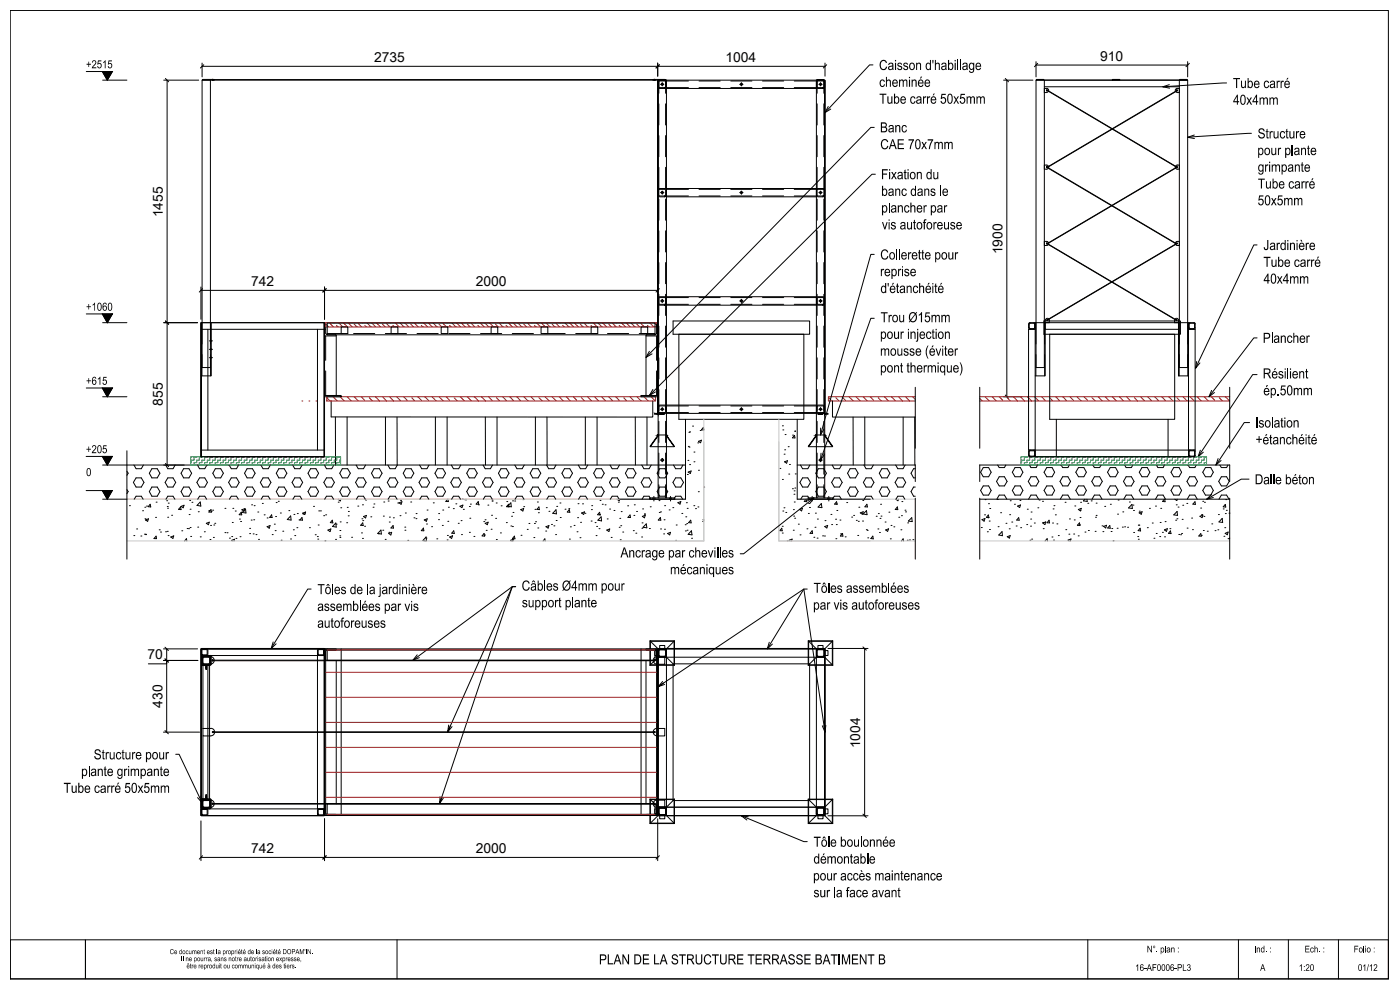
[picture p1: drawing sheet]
<svg xmlns="http://www.w3.org/2000/svg" width="420mm" height="297mm" viewBox="0 0 420 297" stroke-linecap="round" stroke-linejoin="round" font-family="sans-serif">
<defs><g id="words">
<g font-size="4.1">
<text x="112.3" y="18.6">2735</text>
<text x="217.7" y="18.6">1004</text>
<text x="330.2" y="18.2">910</text>
<text x="48.8" y="65.2" transform="rotate(-90 48.8 65.2)">1455</text>
<text x="300.9" y="76.3" transform="rotate(-90 300.9 76.3)">1900</text>
<text x="75.3" y="85.9">742</text>
<text x="142.8" y="85.8">2000</text>
<text x="48.8" y="121.7" transform="rotate(-90 48.8 121.7)">855</text>
<text x="44.3" y="197.9">70</text>
<text x="48.8" y="212.4" transform="rotate(-90 48.8 212.4)">430</text>
<text x="258.2" y="224.5" transform="rotate(-90 258.2 224.5)">1004</text>
<text x="75.3" y="256">742</text>
<text x="142.8" y="255.9">2000</text>
</g>
</g></defs>
<!-- layer: BATIMENT -->
<g fill="none" stroke="#000" stroke-width=".3">
<path d="M202 96.3h41v4h-41zM313.3 96.3h41v4h-41zM203.7 100.3h37.5v25.5h-37.5zM274.7 116.2v18.3M294 116.2v18.3M315 100.3h37.5v25.5h-37.5zM369 116.2v18.3M38.1 139.5h167.6M38.1 135.3v32.5M40.2 139.5l.6 1.1h1.6l.6-1.1M49.7 139.5l.7 1.1h1.5l.7-1.1M59.3 139.5l.6 1.1h1.6l.6-1.1"/>
<path d="M68.8 139.5l.6 1.1h1.6l.6-1.1M78.3 139.5l.6 1.1h1.6l.6-1.1M87.8 139.5l.7 1.1h1.5l.7-1.1M97.4 139.5l.6 1.1h1.6l.6-1.1M99.4 120.3v4.8h96.5v-4.8M100.7 125.1v14.4M104.2 125.1v14.4M106.9 139.5l.6 1.1h1.6l.6-1.1M115.7 125.1v14.4M119.2 125.1v14.4l-.6 1.1h-1.6l-.6-1.1M125.9 139.5l.7 1.1h1.5l.7-1.1M130.7 125.1v14.4"/>
<path d="M134.2 125.1v14.4M135.5 139.5l.6 1.1h1.6l.6-1.1M145 139.5l.6 1.1h1.6l.6-1.1M145.7 125.1v14.4M149.2 125.1v14.4M154.5 139.5l.6 1.1h1.6l.6-1.1M160.7 125.1v14.4M164 139.5l.7 1.1h1.5l.7-1.1M164.2 125.1v14.4M173.6 139.5l.6 1.1h1.6l.6-1.1M175.7 125.1v14.4M179.2 125.1v14.4"/>
<path d="M183.1 139.5l.6 1.1h1.6l.6-1.1M190.7 125.1v14.4M192.6 139.5l.6 1.1h1.6l.6-1.1M194.2 125.1v14.4M202.1 139.5l.7 1.1h1.5l.7-1.1M205.7 125.8v24h-19.6M206.4 138.1h.1M206.6 133.9h.1M206.7 129.7h.1M206.8 134.2h.1M207 139.4h.1M207 129.6h.1"/>
<path d="M207.8 127.8h.1M208.3 138.6h.1M208.3 135.6h.1M209.4 132.9h.1M209.6 132.4l.9-.3-.2 .7zM210.1 129.2h.1M211.2 128.9l-.1-.7-.6 .7 .7 .1M234.8 127.8h.1M234.9 129h.1M235.3 136.3h.1M235.4 138.6l.9-.4-.2 .8zM235.5 135h.1"/>
<path d="M235.6 130.4h.1M236.5 134h.1M236.9 139.4h.1M237.9 130.6h.1M238.4 130.6l.2 .8h-.8zM238.7 129.3l-.2 .1 .2 .1M239.3 125.8v24h21.9M239.3 139.5h35.4M240.2 139.5l.7 1.1h1.5l.7-1.1M249.8 139.5l.6 1.1h1.6l.6-1.1M249.8 120.3v4.8h24.9M256 125.1l.1 14.4"/>
<path d="M259.3 139.5l.6 1.1h1.6l.6-1.1M259.5 125.1v14.4M268.8 139.5l.6 1.1h1.6l.6-1.1M271 125.1v14.4M274.5 125.1l.1 14.4M274.7 139.5v5M294 139.5h75M294 139.5v5M299.4 139.5l.5 .8h1.5l.5-.8M308.9 139.5l.5 .8h1.6l.4-.8M317 125.8v11.2M318.5 139.5l.4 .8h1.6l.4-.8"/>
<path d="M328 139.5l.5 .8h1.5l.4-.8M337.5 139.5l.5 .8h1.5l.5-.8M347 139.5l.5 .8h1.6l.4-.8M350.5 125.8v11.2M356.6 139.5l.4 .8h1.6l.4-.8M366.1 139.5l.5 .8h1.5l.4-.8M369 139.5v5M38.1 146.9l.4 .6-.4 .6M38.1 141.4l.4 .6-.4 .6M38.8 151.7h.1M40.3 149.8l.5-.9h1.6l.6 .9M40.8 143.4h1.6l.8 1.3-.8 1.4h-1.6l-.8-1.4z"/>
<path d="M41 158.7h.1M42.8 153.2h.1M43.5 152.2h.1M43.5 155.7h.1M43.7 156l.9-.3-.3 .7zM43.8 156.1h.1M44 151.8h.1M45.1 151.3l.1 .8-.7-.1zM45.6 140.6h1.6l.8 1.4-.8 1.4h-1.6l-.8-1.4zM45.6 146.1h1.6l.8 1.4-.8 1.4h-1.6l-.8-1.4zM46.7 155.2h.1M46.8 150.7h.1"/>
<path d="M47.8 159h.1M48.2 159.6h.1M49.7 159.6h.1M49.8 149.8l.6-.9h1.5l.6 .9M50 150.2h.1M50.2 159.4h.1M50.2 152h.1M50.3 152.5h.1M50.3 155.2h.1M50.4 143.4h1.5l.8 1.3-.8 1.4h-1.5l-.8-1.4zM50.5 151h.1M51.5 154.6h.1"/>
<path d="M54.2 152.1l.1 .8-.7-.1 .6-.7M54.3 151.9l.9-.3-.2 .8zM54.6 159.3h.1M55.1 140.6h1.6l.8 1.4-.8 1.4h-1.6l-.8-1.4zM55.1 146.1h1.6l.8 1.4-.8 1.4h-1.6l-.8-1.4zM56.2 158.6h.1M56.6 158.6h.1M56.8 154.4h.1M56.9 150.2h.1M57.1 152.8h.1M57.1 158.3h.1M57.6 150.7h.1"/>
<path d="M59.3 158.2h.1M59.3 149.8l.6-.9h1.6l.5 .9M59.5 153.5h.1M59.9 143.4h1.6l.8 1.3-.8 1.4h-1.6l-.8-1.4zM60.1 150.6l.2 1.2-1.2-.2zM61.3 159.6h.1M61.9 157l.9-.3-.2 .7zM62.7 153.2h.1M63.2 157.6h.1M63.3 152.9l.1 .8-.7-.1zM63.4 153.4h.1M63.8 153.1h.1"/>
<path d="M64.2 157.5h.1M64.5 157h.1M64.6 140.6h1.6l.8 1.4-.8 1.4h-1.6l-.7-1.4zM64.6 146.1h1.6l.8 1.4-.8 1.4h-1.6l-.7-1.4zM67.5 152.5h.1M67.5 159.8h.1M68.1 159.9h.1M68.9 149.8l.5-.9h1.6l.5 .9M69.4 143.4h1.6l.8 1.3-.8 1.4h-1.6l-.8-1.4zM69.7 156.8h.1M69.9 152.5h.1M70.6 153.3h.1"/>
<path d="M71.9 155.7h.1M72.2 156.5h.1M72.4 153.7l.1 .8-.7-.1zM72.6 153l.9-.4-.3 .8zM72.7 153.8l1-1.1 .1 1.2zM74.2 140.6h1.6l.8 1.4-.8 1.4h-1.6l-.8-1.4zM74.2 146.1h1.6l.8 1.4-.8 1.4h-1.6l-.8-1.4zM74.9 158.5h.1M75.4 156h.1M75.5 151.5h.1M76.1 156h.1M76.3 151.7h.1"/>
<path d="M77.4 153.6h.1M78.4 149.8l.5-.9h1.6l.6 .9M78.7 151h.1M78.9 143.4h1.6l.8 1.3-.8 1.4h-1.6l-.8-1.4zM79.3 154.5h.1M80.2 155.4h.1M80.2 158l.9-.3-.3 .8zM81.6 155.3l-.1-.8-.6 .7 .8 .1M82.3 157.3h.1M82.6 159.2h.1M82.7 155h.1M82.9 150.8h.1"/>
<path d="M83.5 150.4h.1M83.7 140.6h1.6l.8 1.4-.8 1.4h-1.6l-.8-1.4zM83.7 146.1h1.6l.8 1.4-.8 1.4h-1.6l-.8-1.4zM84.1 153.9h.1M84.9 159.4h.1M86.7 153.2h.1M87.2 154.8l.2 1.2-1.2-.1zM87.9 149.8l.6-.9h1.5l.6 .9M88 159h.1M88.2 154.3h.1M88.5 143.4h1.5l.8 1.3-.8 1.4h-1.5l-.8-1.4zM89.1 158.3h.1"/>
<path d="M89.2 154.1h.1M89.4 149.9h.1M89.7 156h.1M90.6 155.3l.2 .8-.8-.1zM90.8 154l.9-.4-.2 .8zM90.9 154.2h.1M91.4 153.9h.1M92.9 158.3h.1M93.2 140.6h1.6l.8 1.4-.8 1.4h-1.6l-.8-1.4zM93.2 146.1h1.6l.8 1.4-.8 1.4h-1.6l-.8-1.4zM94.1 151.9h.1M95.5 157.5h.1"/>
<path d="M95.7 153.3h.1M96.2 153.3h.1M97.1 154.7h.1M97.4 149.8l.6-.9h1.6l.5 .9M97.7 154.5h.1M98 143.4h1.6l.8 1.3-.8 1.4h-1.6l-.8-1.4zM98.4 159l.9-.3-.3 .8zM99.7 156.1l.2 .8-.8-.1zM100.8 156.9l.1 1.3-1.1-.3zM100.9 157.3h.1M101.5 150.7h.1M101.7 149.8l-.2 .1 .6 .4 .2-.5"/>
<path d="M102 159.2h.1M102.1 156.6h.1M102.3 152.4h.1M102.7 140.6h1.6l.8 1.4-.8 1.4h-1.6l-.7-1.4zM102.7 146.1h1.6l.8 1.4-.8 1.4h-1.6l-.7-1.4zM104 156.8h.1M104.2 152.2h.1M104.5 154.8h.1M104.5 153.5h.1M107 149.8l.5-.9h1.6l.5 .9M107.4 151.8h.1M107.5 143.4h1.6l.8 1.3-.8 1.4h-1.6l-.8-1.4z"/>
<path d="M108.5 159.9h.1M108.6 155.7h.1M108.8 151.5h.1M108.9 156.2h.1M108.9 156.9l.1 .8-.8-.1zM109.1 155l.9-.4-.3 .8zM109.4 157.9h.1M109.7 150h.1M111.3 155.1h.1M112 152.2h.1M112.2 151.2h.1M112.3 140.6h1.6l.8 1.4-.8 1.4h-1.6l-.8-1.4z"/>
<path d="M112.3 146.1h1.6l.8 1.4-.8 1.4h-1.6l-.8-1.4zM114.3 159l.2 1.2-1.1-.1zM114.9 159.1h.1M115 154.9h.1M115.2 150.6h.1M116.5 150.3h.1M116.5 149.8l.5-.9h1.6l.6 .9M116.7 159.7h.1M116.8 156.6h.1M116.9 155.2h.1M117 143.4h1.6l.8 1.3-.8 1.4h-1.6l-.8-1.4zM118 157.7l.1 .8-.8-.1z"/>
<path d="M118.1 155.4h.1M119.4 150.9h.1M119.7 150.9l.9-.4-.2 .8zM120 154.7h.1M120.2 150.2h.1M121.5 158.2h.1M121.5 159.1h.1M121.7 153.9h.1M121.8 140.6h1.6l.8 1.4-.8 1.4h-1.6l-.8-1.4zM121.8 146.1h1.6l.8 1.4-.8 1.4h-1.6l-.8-1.4zM123.3 150.6h.1M124.2 155.4h.1"/>
<path d="M124.8 155.6h.1M124.9 154.1h.1M126 149.8l.6-.9h1.5l.6 .9M126.6 143.4h1.5l.8 1.3-.8 1.4h-1.5l-.8-1.4zM127.1 158.5l.1 .8-.8-.1zM127.3 156l.9-.3-.2 .7zM128 157.2h.1M128.2 153h.1M129.5 158h.1M130 150.9h.1M131.3 140.6h1.6l.8 1.4-.8 1.4h-1.6l-.8-1.4zM131.3 146.1h1.6l.8 1.4-.8 1.4h-1.6l-.8-1.4z"/>
<path d="M131.6 155.9h.1M131.6 154.1h.1M132.7 157.6h.1M132.9 153h.1M134.4 149.8l-.6 .7h.8l-.2-.7M134.4 156.4h.1M134.6 152.2h.1M135.5 149.8l.6-.9h1.6l.5 .9M136 152.6h.1M136.1 143.4h1.6l.8 1.3-.8 1.4h-1.6l-.8-1.4zM136.2 159.3l.1 .8-.7-.1zM136.8 151.2h.1"/>
<path d="M137.5 157h.1M138 151.9l.9-.3-.3 .7zM138.4 156.2h.1M138.8 149.8h.1M138.8 149.8l1.1 .2v-.2M139.1 152.8h.1M140.8 140.6h1.6l.8 1.4-.8 1.4h-1.6l-.7-1.4zM140.8 146.1h1.6l.8 1.4-.8 1.4h-1.6l-.7-1.4zM140.9 159.7h.1M140.9 152h.1M141 155.5h.1M141.2 151.3h.1"/>
<path d="M143.5 150.5l.2 .8h-.8zM143.6 151.5h.1M145.1 149.8l.5-.9h1.6l.5 .9M145.2 156.5h.1M145.6 156h.1M145.6 157l.9-.3-.3 .7zM145.6 143.4h1.6l.8 1.3-.8 1.4h-1.6l-.8-1.4zM145.9 159.1h.1M146.4 151.6h.1M147.4 158.8h.1M147.5 154.6h.1M147.7 150.4h.1"/>
<path d="M147.7 150h.1M148.7 155.5h.1M148.9 150.9h.1M150.2 159.9h.1M150.4 140.6h1.6l.8 1.4-.8 1.4h-1.6l-.8-1.4zM150.4 146.1h1.6l.8 1.4-.8 1.4h-1.6l-.8-1.4zM150.4 151.8h.1M152 156.8h.1M152.1 150.5h.1M152.3 151.9l1-1 .1 1.2zM152.6 151.3l.2 .8-.8-.1zM153.3 157.8h.1"/>
<path d="M153.5 154.9h.1M153.8 158h.1M153.8 150.3h.1M154 153.8h.1M154.5 150.3h.1M154.6 149.8l.5-.9h1.6l.6 .9M155.1 143.4h1.6l.8 1.3-.8 1.4h-1.6l-.8-1.4zM156.3 152.9l.9-.3-.3 .7zM156.9 149.9h.1M157.2 152h.1M158.2 158.8h.1M158.7 157.1h.1"/>
<path d="M159.9 140.6h1.6l.8 1.4-.8 1.4h-1.6l-.8-1.4zM159.9 146.1h1.6l.8 1.4-.8 1.4h-1.6l-.8-1.4zM160.4 157.1h.1M160.6 152.8h.1M160.7 156.5h.1M161.3 150.6h.1M161.4 158.4h.1M161.6 153.8h.1M161.9 152.9l-.2-.8-.6 .7 .8 .1M163.8 159.3h.1M163.9 158l.8-.3-.2 .8zM163.9 152.3h.1"/>
<path d="M164.1 149.8l.6-.9h1.5l.6 .9M164.7 143.4h1.5l.8 1.3-.8 1.4h-1.5l-.8-1.4zM164.7 153.4h.1M165.5 157.4h.1M166.2 157.8h.1M166.9 153l.1 1.2-1.1-.2zM166.9 156.2h.1M167.1 151.9h.1M168 150.9h.1M168.1 155.3h.1M169.4 140.6h1.6l.8 1.4-.8 1.4h-1.6l-.8-1.4zM169.4 146.1h1.6l.8 1.4-.8 1.4h-1.6l-.8-1.4z"/>
<path d="M169.6 152.8h.1M170.7 152.6h.1M170.8 152.9l.2 .8-.7-.1zM171.2 158.1h.1M172.3 157.6h.1M173.2 159.6h.1M173.3 155.3h.1M173.5 151.1h.1M173.6 149.8l.6-.9h1.6l.5 .9M174.2 143.4h1.6l.8 1.3-.8 1.4h-1.6l-.8-1.4zM174.2 156.7h.1M174.5 153.9l.9-.3-.2 .7z"/>
<path d="M174.8 151.2h.1M175.5 154h.1M177.4 156.3h.1M177.5 152.9h.1M177.6 151.7h.1M178.6 156.8h.1M178.9 140.6h1.6l.8 1.4-.8 1.4h-1.6l-.7-1.4zM178.9 146.1h1.6l.8 1.4-.8 1.4h-1.6l-.7-1.4zM179.1 157.9h.1M179.8 158.6h.1M179.9 154.4h.1M179.9 153.7l.2 .8-.7-.1z"/>
<path d="M180.1 150.2h.1M180.4 155.1l.1 1.2-1.1-.2zM180.7 151.3h.1M181.6 151.5h.1M182.1 159l.9-.3-.3 .8zM182.2 155.7h.1M183 152.7h.1M183.2 149.8l.5-.9h1.6l.5 .9M183.7 143.4h1.6l.8 1.3-.8 1.4h-1.6l-.8-1.4zM184.3 153.2h.1M185.3 149.8l.5 .4 .2-.4M185.6 150.7h.1"/>
<path d="M185.8 158.2h.1M186 155.5h.1M186.3 157.7h.1M186.4 153.5h.1M186.9 159.6h.1M188.4 151.8h.1M188.5 140.6h1.6l.8 1.4-.8 1.4h-1.6l-.8-1.4zM188.5 146.1h1.6l.8 1.4-.8 1.4h-1.6l-.8-1.4zM189.1 154.5l.1 .8-.7-.1zM190.1 159.2h.1M190.2 154.6h.1M190.4 151.5h.1"/>
<path d="M190.8 160h.1M191 153.5h.1M192.6 158.5h.1M192.7 156.9h.1M192.7 149.8l.5-.9h1.6l.6 .9M192.8 154.9l.9-.3-.3 .8zM192.9 152.7h.1M193.2 143.4h1.6l.8 1.3-.8 1.4h-1.6l-.8-1.4zM193.4 154.2h.1M193.4 154.3h.1M194 157.2l.1 1.2-1.1-.2zM194.9 158.6h.1"/>
<path d="M195.1 152.1h.1M197.8 150.2h.1M197.9 153.8h.1M198 140.6h1.6l.8 1.4-.8 1.4h-1.6l-.8-1.4zM198 146.1h1.6l.8 1.4-.8 1.4h-1.6l-.8-1.4zM198.2 155.3l.1 .8-.7-.1zM198.2 153.6h.1M198.2 158.7h.1M199.3 156h.1M199.4 158.8h.1M199.5 151.7h.1M200.8 153h.1"/>
<path d="M201.9 152.3h.1M202.2 149.8l.6-.9h1.5l.6 .9M202.8 143.4h1.5l.8 1.3-.8 1.4h-1.5l-.8-1.4zM202.9 157.5h.1M203.4 150.8l.9-.3-.2 .8zM204.6 154.1h.1M205.6 157.4h.1M205.7 159.3h.1M205.8 155.1h.1M206 150.8h.1M206.1 157.1h.1M206.2 159.1h.1"/>
<path d="M206.2 152.5h.1M206.3 142.4h.1M206.5 141.6l.9-.3-.2 .8zM207.3 156.1l.1 .8-.7-.1zM207.5 159.3l.2 1.2-1.2-.2zM208.2 151.7h.1M208.7 152.6h.1M209.5 152.1h.1M209.6 147.5h.1M209.6 141.1h.1M210.9 156.5h.1M211.2 146.1h.1"/>
<path d="M211.2 155.9l-.2 .1 .2 .1M234 140.5h.1M234.6 158.5l.2 .8-.8-.1zM234.8 157.9h.1M234.8 159.9h.1M234.8 143.8h.1M234.9 153.3h.1M235.3 152.4h.1M235.8 153.8h.1M236.7 142.2h.1M237.8 146.6h.1M238.1 159.1h.1"/>
<path d="M238.1 152.9h.1M238.2 154.9h.1M238.3 148.3h.1M238.3 147.3h.1M238.4 150.6h.1M238.5 155.5h.1M238.5 146.4h.1M238.7 142.2h.1M239.6 157.3h.1M239.9 152.9l.9-.4-.2 .8zM240.3 149.8l.6-.9h1.5l.6 .9M240.9 143.4h1.5l.8 1.3-.8 1.4h-1.5l-.8-1.4z"/>
<path d="M241.9 149.8l-.5 .7h.7l-.1-.7M242.2 158.7h.1M242.6 154.1h.1M242.7 151.1h.1M242.9 152.3h.1M243.7 159.3l.2 .8-.8-.1zM244.6 158.2h.1M244.7 154h.1M245.3 155.7h.1M245.6 140.6h1.6l.8 1.4-.8 1.4h-1.6l-.8-1.4zM245.6 146.1h1.6l.8 1.4-.8 1.4h-1.6l-.8-1.4zM246.5 151.1l.2 1.2-1.2-.2z"/>
<path d="M247.5 158l.9-.4-.3 .8zM247.6 156.2h.1M249.4 154.3h.1M249.6 157.4h.1M249.8 149.8l.6-.9h1.6l.5 .9M250.1 149.8h.1M250.4 143.4h1.6l.8 1.3-.8 1.4h-1.6l-.8-1.4zM250.8 155.8h.1M250.9 151.2h.1M251 157.4h.1M251.1 150.5l.1 .8h-.7zM251.1 153.2h.1"/>
<path d="M252.1 156h.1M254.1 150.8h.1M255.1 140.6h1.6l.8 1.4-.8 1.4h-1.6l-.7-1.4zM255.1 146.1h1.6l.8 1.4-.8 1.4h-1.6l-.7-1.4zM255.6 155.2h.1M256.2 154.6h.1M257 156.1h.1M257.6 156.4h.1M257.8 152.2h.1M258.2 153.9l.9-.4-.3 .8zM258.9 156.3h.1M258.9 150.2h.1"/>
<path d="M259.4 149.8l.5-.9h1.6l.5 .9M259.9 143.4h1.6l.8 1.3-.8 1.4h-1.6l-.8-1.4zM260 158.9h.1M260 153.2l.2 1.2-1.1-.2zM260.2 151.3l.1 .8h-.7zM260.3 159.1h.1M263 154.9h.1M263.5 158.7h.1M263.6 154.1h.1M263.9 159.8h.1M264.1 155.5h.1M264.3 151.3h.1"/>
<path d="M264.4 154.9h.1M264.7 140.6h1.6l.8 1.4-.8 1.4h-1.6l-.8-1.4zM264.7 146.1h1.6l.8 1.4-.8 1.4h-1.6l-.8-1.4zM265.6 156.6h.1M265.8 159l.9-.3-.3 .7zM266.8 153.7h.1M267.4 157.6h.1M268.3 158.1h.1M269.3 152.1l.1 .8h-.7zM269.4 143.4h1.6l.8 1.3-.8 1.4h-1.6l-.8-1.4zM269.6 149.8l-.1 .4-.6-.4 .5-.9h1.6l.6 .9M269.7 155.2h.1"/>
<path d="M270.4 159h.1M270.5 154.7h.1M270.7 150.5h.1M271.6 153.1h.1M271.8 153.6h.1M272.4 156.9h.1M272.6 156.3l1-1 .2 1.2zM274.7 140.6h-.5l-.8 1.4 .8 1.4h.5M274.7 146.1h-.5l-.8 1.4 .8 1.4h.5M274.7 149.5v18.3M294 149.8h75M294 149.5v18.3"/>
<path d="M294.5 158.3h.1M294.7 155.9l.9-.3-.3 .8zM295.1 140.3h1.6l.8 1.4-.8 1.3h-1.6l-.8-1.3zM295.1 145.8h1.6l.8 1.4-.8 1.3h-1.6l-.8-1.3zM295.5 154.5h.1M295.6 149.9h.1M296.3 159.6h.1M296.5 155.3h.1M296.6 154.5l.2 .8-.8-.1zM296.7 151.1h.1M296.9 156.3h.1M297 158.9h.1"/>
<path d="M297 152.6h.1M299.2 149.8l.7-1.3h1.5l.8 1.3M299.3 149.9h.1M299.5 158h.1M299.9 143h1.5l.8 1.4-.8 1.4h-1.5l-.8-1.4zM300.3 153.8h.1M300.7 159.5l.1 1.2-1.1-.2zM301.9 157h.1M302.9 158.7h.1M303 154.4h.1M303.2 150.2h.1M303.6 156.6h.1"/>
<path d="M304.4 151.3h.1M304.6 140.3h1.6l.8 1.4-.8 1.3h-1.6l-.8-1.3zM304.6 145.8h1.6l.8 1.4-.8 1.3h-1.6l-.8-1.3zM305 157.8h.1M305.4 151.8l.9-.3-.3 .8zM305.7 155.3l.2 .8-.8-.1zM306.1 150.2h.1M306.3 158.3h.1M308.1 157.4h.1M308.3 152.8h.1M308.7 149.8l.7-1.3h1.6l.7 1.3M309.3 157.9h.1"/>
<path d="M309.3 155.7h.1M309.4 143h1.6l.8 1.4-.8 1.4h-1.6l-.8-1.4zM309.4 153.6h.1M310.4 156.9h.1M311.5 152.4h.1M311.9 150h.1M312.9 150.4h.1M313 156.8h.1M313 156.9l.8-.3-.2 .8zM313.1 158.6h.1M314.1 140.3h1.7l.7 1.4-.7 1.3h-1.7l-.8-1.3zM314.1 145.8h1.7l.7 1.4-.7 1.3h-1.7l-.8-1.3z"/>
<path d="M314.8 156.1l.2 .8-.8-.1 .7-.7M315.9 156.9h.1M316 152.7h.1M316.3 151.7h.1M316.7 154.5h.1M317.2 157.2h.1M318.2 149.8l.7-1.3h1.6l.7 1.3M318.9 143h1.6l.8 1.4-.8 1.4h-1.6l-.8-1.4zM319.6 150.7h.1M319.9 158.9h.1M321 155.7h.1M322.4 156h.1"/>
<path d="M322.6 151.8h.1M323.6 152.9l.9-.4-.2 .8zM323.7 140.3h1.6l.7 1.4-.7 1.3h-1.6l-.8-1.3zM323.7 145.8h1.6l.7 1.4-.7 1.3h-1.6l-.8-1.3zM324 157.5h.1M324 156.9l.1 .8-.8-.1zM324.1 153.2h.1M324.1 155.3h.1M324.3 150.7h.1M325.6 159.6h.1M325.6 149.8l-.5 .5 1.2 .2-.1-.7M326.5 151h.1"/>
<path d="M326.6 159.2h.1M327.5 150.3h.1M327.7 149.8l.8-1.3h1.5l.7 1.3M328.5 143h1.5l.8 1.4-.8 1.4h-1.5l-.9-1.4zM328.7 159.4h.1M328.8 155.2h.1M329 151h.1M329 154.6h.1M330.7 157.8h.1M331 159.5h.1M331.2 157.9l.9-.3-.3 .8zM331.5 151.9h.1"/>
<path d="M333.1 157.7l.1 .8-.8-.1zM333.2 140.3h1.6l.8 1.4-.8 1.3h-1.6l-.8-1.3zM333.2 145.8h1.6l.8 1.4-.8 1.3h-1.6l-.8-1.3zM333.2 151.3h.1M333.4 159.5h.1M333.7 158.6h.1M335.3 158.5h.1M335.4 154.3h.1M335.6 150h.1M336.8 158.2h.1M337 153.6h.1M337.3 149.8l.7-1.3h1.5l.8 1.3"/>
<path d="M337.5 158.1h.1M338 143h1.5l.8 1.4-.8 1.4h-1.5l-.8-1.4zM338.4 158.2h.1M338.9 150.6h.1M339.7 151.3l.1 1.3-1.1-.2zM340 151.6h.1M340.2 153.2h.1M340.2 159.8h.1M341.6 157.6h.1M341.8 157.6h.1M341.9 153.9l.9-.4-.3 .8zM341.9 153.4h.1"/>
<path d="M342.3 159.3l-.1-.8-.6 .7 .7 .1M342.7 140.3h1.6l.8 1.4-.8 1.3h-1.6l-.8-1.3zM342.7 145.8h1.6l.8 1.4-.8 1.3h-1.6l-.8-1.3zM344.3 158.3h.1M345 152.5h.1M345.8 156.9h.1M346.8 151.8h.1M346.8 149.8l.7-1.3h1.6l.7 1.3M347.5 143h1.6l.8 1.4-.8 1.4h-1.6l-.8-1.4zM348.2 156.8h.1M348.3 152.5h.1M348.9 159.7h.1"/>
<path d="M349.4 149.8l-.5 .7h.8l-.2-.7M349.4 159l.9-.4-.2 .8zM349.7 156.5h.1M351.1 158.6h.1M351.3 159.3l.1 .8-.7-.1zM352.2 140.3h1.7l.7 1.4-.7 1.3h-1.7l-.8-1.3zM352.2 145.8h1.7l.7 1.4-.7 1.3h-1.7l-.8-1.3zM352.6 149.8l.6 .4 .1-.4M352.8 156.1h.1M353 151.5h.1M353.2 155.7h.1M353.3 153.5l.1 1.1-1.1-.1z"/>
<path d="M353.6 152.1h.1M354.8 155.8h.1M355 151.6h.1M356.2 151h.1M356.3 158.5h.1M356.3 149.8l.7-1.3h1.6l.7 1.3M357 143h1.6l.8 1.4-.8 1.4h-1.6l-.8-1.4zM357.6 155.4h.1M357.9 158.9h.1M358.6 150.5l.2 .8h-.8zM360.1 154.9l.9-.3-.2 .7zM360.3 152.4h.1"/>
<path d="M360.6 154.4h.1M361 150.4h.1M361.1 159.2h.1M361.3 154.9h.1M361.5 150.7h.1M361.8 140.3h1.6l.7 1.4-.7 1.3h-1.6l-.8-1.3zM361.8 145.8h1.6l.7 1.4-.7 1.3h-1.6l-.8-1.3zM362.3 159.4h.1M363.7 157.2h.1M364.6 159.2h.1M365.5 159h.1M365.7 154.4h.1"/>
<path d="M365.8 149.8l.8-1.3h1.5l.7 1.3M366.6 143h1.5l.8 1.4-.8 1.4h-1.5l-.9-1.4zM366.8 155.5l.1 1.3-1.1-.2zM367.1 152.7h.1M367.6 158.3h.1M367.7 154.1h.1M367.7 151.3l.2 .8h-.8zM367.9 149.9h.1M368 153.1h.1M368.8 154h.1M369 149.5v18.3M40.2 160.7h.1"/>
<path d="M42.3 160.8h.1M43.3 160.3h.1M43.7 160.3h.1M43.7 160.4h.1M46.8 160.9l.2 .7h-.8zM50.4 160.7h.1M51.3 161.1l.8-.3-.2 .7zM55.4 162.3l.6-.7 .1 .7M57.2 161h.1M60.1 161.1h.1M63 161.9h.1M64 161.2h.1"/>
<path d="M68.9 161.5h.1M69.5 161h.1M69.7 162.3l-.2-.2 .9-.3-.2 .5M70.8 161.5h.1M72 161h.1M74.9 160.1h.1M76 160.2h.1M76.8 160.4h.1M77.6 161.8h.1M81.7 160.4h.1M84.4 162.1h.1M87.2 161.7h.1"/>
<path d="M88.5 160.7h.1M94.6 160.4h.1M95.2 161h.1M95.4 161.8h.1M97.5 162.3h.1M100.7 161.8h.1M102 160.8h.1M102 161.2h.1M105.5 161.2h.1M108.8 161.5h.1M113.5 160.1h.1M115.6 161.8h.1"/>
<path d="M116.7 160.1l.8-.4-.2 .8zM122.4 162.1h.1M127.7 162.3l-.8-.1 1-1.1 .1 1.2M127.8 161.5h.1M131.1 161.7h.1M134.2 162h.1M134.3 160.7h.1M134.9 161.1l.9-.4-.3 .8zM138.5 160.4h.1M142.2 161h.1M145.3 160.1l.1 .8-.7-.1zM145.4 160.5h.1"/>
<path d="M149 161.9h.1M153.4 162.3l-.2-.2 .9-.3-.2 .5M153.7 162.2h.1M154.4 160.9l.1 .8-.7-.1zM156.4 160.6h.1M160.2 161.3h.1M163 162.3l.5-.6 .1 .6M166.7 160.4h.1M170.9 161.8h.1M174.1 161.3h.1M178.9 160.7h.1M183.4 161.2h.1"/>
<path d="M186.1 162h.1M192.6 161.1h.1M199.2 160.2h.1M200.3 160.1l.9-.4-.2 .8zM202.8 162.1h.1M207.5 161.5h.1M236.2 162.3h.1M237.1 162.3l-.3-.2 .9-.3-.1 .5M240.1 160.5h.1M244.2 161.2h.1M245.2 161.5h.1M246.9 160.8h.1"/>
<path d="M247.4 160.8h.1M250.9 161.6h.1M252.3 160.2h.1M252.6 160.2h.1M252.8 160.1l.2 .8-.8-.1zM253.6 161.1h.1M257.4 160.7h.1M260.4 161.4h.1M262.1 161.7l-.2-.8-.5 .7 .7 .1M267.2 161.7h.1M270.5 162.3l.5-.6 .2 .6M272.3 162.1h.1"/>
<path d="M273 162h.1M274 161.9h.1M302.3 161l.9-.3-.3 .8zM309.1 162.1h.1M309.6 161.8h.1M313.6 162.3l.7-.7 .1 .7M315.7 161.1h.1M316.2 162.1h.1M317.6 160.7h.1M320.8 160.3h.1M320.9 162.3l-.4-.2 .9-.4-.2 .6M322.2 160.2h.1"/>
<path d="M323.6 160.8h.1M334 162.3h.1M341.4 161h.1M341.6 161.8h.1M346.3 161.5h.1M347 160.1h.1M348.1 161h.1M349.5 161.1h.1M353.8 160.4h.1M354.3 160.4h.1M354.6 160.1h.1M360.4 160.1l.1 .8-.7-.1z"/>
<path d="M360.5 160.6h.1M367.3 160.9h.1M367.7 160l.9-.4-.3 .8zM368.5 161.6h.1M369 161.4l-.1 .2h.1M202 199.2h41v41h-41z"/>
</g>
<path d="M38.1 149.8h158.1" fill="none" stroke="#f4ee51" stroke-width=".3"/>
<path d="M211.2 125.8v36.5h-173.1M233.8 125.8v36.5h40.9M38.1 149.8h167.6M239.3 149.8h35.4M294 162.3h75" fill="none" stroke="#c7c8ca" stroke-width=".3"/>
<g fill="none" stroke="#991b1e" stroke-width=".3">
<path d="M98.1 119h98.7v1.3h-98.7zM98.1 119.3l.9 1M99.9 119l1.3 1.3M102.1 119l1.2 1.3M104.2 119l1.2 1.3M106.3 119l1.3 1.3M108.4 119l1.1 1.1M110.8 119.3l1 1M112.7 119l1.2 1.3M114.8 119l1.2 1.3M116.9 119l1.2 1.3M119 119l1.3 1.3"/>
<path d="M121.1 119l1.1 1.1M123.6 119.3l.9 1M125.4 119l1.2 1.3M127.5 119l1.3 1.3M129.7 119l1.2 1.3M131.8 119l1.2 1.3M133.9 119l1.1 1.1M136.3 119.3l.9 1M138.1 119l1.3 1.3M140.2 119l1.3 1.3M142.4 119l1.2 1.3M144.5 119l1.2 1.3"/>
<path d="M146.6 119l1.1 1.1M149 119.3l1 1M150.9 119l1.2 1.3M153 119l1.2 1.3M155.1 119l1.2 1.3M157.2 119l1.3 1.3M159.3 119l1.1 1.1M161.7 119.3l1 1M163.6 119l1.2 1.3M165.7 119l1.2 1.3M167.8 119l1.3 1.3M170 119l1.2 1.3"/>
<path d="M172.1 119l1 1.1M174.5 119.3l.9 1M176.3 119l1.3 1.3M178.4 119l1.3 1.3M180.5 119l1.3 1.3M182.7 119l1.2 1.3M184.8 119l1.1 1.1M187.2 119.3l1 1M189 119l1.3 1.3M191.2 119l1.2 1.3M193.3 119l1.2 1.3M195.4 119l1.3 1.3"/>
<path d="M248.6 119.2l.9 .9M250.9 119.3l.9 1M252.7 119l1.2 1.3M254.8 119l1.3 1.3M256.9 119l1.3 1.3M259 119l1.3 1.3M261.1 119l1.1 1.1M263.6 119.3l.9 1M265.4 119l1.2 1.3M267.5 119l1.3 1.3M269.6 119l1.3 1.3M271.8 119l1.2 1.3"/>
<path d="M273.9 119l.8 .8M274.7 119h-26.1v1.3h26.1M294 119.5l.8 .8M294 119h75M295.6 119l1.3 1.3M297.8 119l1.2 1.3M299.9 119l1.1 1.1M302.3 119.3l.9 1M304.1 119l1.3 1.3M306.2 119l1.3 1.3M308.3 119l1.3 1.3M310.5 119l1.2 1.3"/>
<path d="M312.6 119l1.1 1.1M315 119.3l1 1M316.9 119l1.2 1.3M319 119l1.2 1.3M321.1 119l1.2 1.3M323.2 119l1.3 1.3M325.3 119l1.1 1.1M327.7 119.3l1 1M329.6 119l1.2 1.3M331.7 119l1.2 1.3M333.8 119l1.3 1.3M335.9 119l1.3 1.3"/>
<path d="M338.1 119l1.1 1.1M340.5 119.3l.9 1M342.3 119l1.3 1.3M344.4 119l1.3 1.3M346.5 119l1.3 1.3M348.6 119l1.3 1.3M350.8 119l1.1 1.1M353.2 119.3l.9 1M355 119l1.3 1.3M357.2 119l1.2 1.3M359.3 119l1.2 1.3M361.4 119l1.3 1.3"/>
<path d="M363.5 119l1.1 1.1M365.9 119.3l1 1M367.7 119l1.3 1.3M90.6 120.3h.1M92.7 120.3h.1M94.8 120.3h.1M294 120.3h75"/>
</g>
<!-- layer: Cotation 1 -->
<g fill="none" stroke="#000" stroke-width=".3">
<path d="M60.6 18.9v4.2M60.6 19.9h187M197.4 18.9v4M247.6 18.9v4M287.5 18v3M288.3 18v3M25.9 21.5h4.8M30.7 21.5h3l-1.5 2.5zM30.8 24h7.3M49.1 24h10.5M50.2 24v115.5M301.2 24h8.8"/>
<path d="M302.2 24v95M282.3 55.8v3M266.8 60.8v3M269.1 74.8v3.1M269.9 74.8v3.1M25.9 94.2h4.8M30.7 94.2h3l-1.5 2.6zM30.8 96.8h7.3M49.1 96.8h10.2M60.3 87.1h137.1M60.3 86.1v9.7M97.4 86.1v9.7"/>
<path d="M197.4 86.1v9.7M381.8 99.9v3M25.9 116.4h4.8M30.7 116.4h3l-1.5 2.6zM30.8 119h7.3M301.2 119h5.5M386.5 110.5v3M25.9 136.9h4.8M30.7 136.9h3l-1.5 2.6zM30.8 139.5h7.3M49.1 139.5h6.2M381.9 125.3v3"/>
<path d="M25.9 147.2h4.8M30.7 147.2h3l-1.5 2.6zM30.8 149.8h7.3M99.8 175.3v3M110.3 175.3v3M153.7 176l-19.3 43.6 1.3-1.6M154.8 176h-1.1l-21.8 65.1 1.2-1.7M163.5 174.2v3M171.9 179.2v3M216.1 164.3v3M266.7 174.9v2.9M49.1 194.7h10.2"/>
<path d="M49.1 198.2h10.3M50 194.7v4.5h-5.5M50 198.2v21.5M108.1 180.3v3M248.5 194.6h12M259.5 194.6v50.2M49.1 219.7h10.8M134.6 217.6l-.2 2 .8-1.8M198.9 204.5l-1.4 1.5 1.7-1.1M199.5 205.4l-2 .6 43.7-29.3 6.4 43-.3-2M247.8 217.6l-.2 2.1-.8-1.9M26.7 229.8v3"/>
<path d="M132.1 239.1l-.2 2 .7-1.9M60.3 246.3v11.9M60.3 257.3h137.1M97.4 245.7v12.5M197.4 245.7v12.5M248.5 244.8h12M258.5 251v3M250.5 266.2v3"/>
</g>
<!-- layer: 0 -->
<g fill="none" stroke="#000" stroke-width=".3">
<path d="M3.1 3.1h413.6v290.6h-413.6zM61.2 19.4l-1.1 1M197.9 19.4l-1 1M248.1 19.4l-1 1M262 19.5h-1l-13.4 14.3M311.4 19l-.9 1M356.9 19l-1 1M49.6 23.5l1 1.1M248.6 32l-1 1.8 1.7-1.1M262.4 38.2h-1l-67.5 69M301.7 23.5l1 1.1M350.9 25.4l-1.9 .6 2 .5"/>
<path d="M368.1 24.9l-19.1 1.1M262.7 52.3h-1l-66.8 66.4M358.4 40.5l-2 .7 2.1 .4M375.6 40l-19.2 1.2M262.4 76.3h-1l-15.2 54.2M377.3 73.5h-1l-17.5 37M49.6 96.3l1 1M60.8 86.6l-1 1M97.9 86.6l-1 1M197.9 86.6l-1 1M262.4 95.5h-1l-15.2 42.5M194.9 105.4l-1 1.8 1.8-1"/>
<path d="M195.9 116.8l-1 1.9 1.8-1.1M301.7 118.5l1 1M359.1 108.5l-.3 2 1.3-1.6M363.6 117.1l-.8 1.9 1.7-1.2M377.3 112.4h-1.4l-16.3 24.6M377.3 101.4h-1l-13.5 17.6M49.6 139.1l1 .9M246.3 128.4l-.1 2.1 1.1-1.8M246.4 136l-.2 2 1.2-1.6M360.2 135.1l-.6 1.9 1.5-1.3M365.6 137.6l-.7 1.9 1.6-1.3M375 126.8h-1.6l-8.5 12.7"/>
<path d="M242.4 150.2l1.9-.8-1.2 1.6M244.3 149.4l-21.1 16.8h-1M363.6 148.3l-1.5 1.5 2-.5M374.8 143.8h-2.3l-10.4 6M93.4 176.7h-1l-11 17.9M154.8 176h-1.1l-29.8 22.1M242.3 176.7h-1.1l-10.9 18M49.5 194.2l1 1M49.5 197.7l1 1M82 192.6l-.6 2 1.5-1.4M125.2 196.5l-1.3 1.6 1.9-.8M230.9 192.7l-.6 2 1.5-1.4"/>
<path d="M259 194.1l1 1M49.5 219.2l1 1M52.7 226.3h1l6.9 14.6M60.3 238.8l.3 2.1-1.3-1.6M60.8 256.8l-1 1M97.9 256.8l-1 1M197.9 256.8l-1 1M222.5 244.8l18.7 7.7h1.1M224.6 245.1l-2.1-.3 1.6 1.2M259 244.3l1 1M3.1 282h22.5v11.7h-22.5zM25.6 282h391.1v11.7h-391.1z"/>
<path d="M119.2 282v11.7M326.5 282v11.7M371.7 282v11.7M386.7 282v11.7M401.7 282v11.7"/>
</g>
<!-- layer: Cotation 1 -->
<path d="M30.7 21.5h3l-1.5 2.5zM30.7 94.2h3l-1.5 2.6zM30.7 116.4h3l-1.5 2.6zM30.7 136.9h3l-1.5 2.6zM30.7 147.2h3l-1.5 2.6z" fill="#000" stroke="#000" stroke-width=".3"/>
<g fill="#000">
<path d="M26.5 18.5h.2v.6h.6v.3h-.6v.7h-.2v-.7h-.5v-.3h.5zM29.4 18.1h1v.3h-.8l-.1 .6 .5-.1 .5 .5-.1 .8-.5 .3-.4-.1-.3-.3v-.2l.2-.1 .2 .4 .4 .1 .3-.4-.3-.7-.8 .1zM32.6 18.1h1v.3h-.8l-.1 .6 .5-.1 .5 .5-.1 .8-.5 .3-.5-.1-.3-.5 .3-.1 .2 .4 .3 .1 .3-.4-.2-.7-.8 .1zM269.5 18.9l.7-.1 .5 .3v.3h-.3l-.2-.3-.6 .2 .1 .3 1 .4 .1 .5-.4 .5h-.8l-.3-.4v-.2l.3-.1 .3 .4 .6-.1-.1-.4-1-.4-.1-.5zM271.3 18.9l.7-.1 .5 .4-.3 .2-.1-.3h-.5l-.2 .2 .1 .3 1 .5 .1 .4-.4 .5h-.8l-.3-.4-.1-.2 .3-.1 .3 .4 .6-.1-.1-.4-.9-.4-.1-.5zM279.8 18h.3v1.1h-.2zM27.8 18.3l.3-.2 .7 .2 .1 .8-1 1.1h1v.3h-1.4l1.1-1.7v-.4l-.3-.1-.4 .2-.1 .3h-.2zM31.5 18.1h.2v2.4h-.3v-1.9l-.4 .4v-.3zM264.2 24.1l.8-.3 .5 .4v.3l-.3 .1-.2-.4h-.4l-.3 .5 .1 .7 .3 .4 .4-.1 .2-.4h.3l-.4 .7-.5 .1-.6-.4-.1-1zM264 28.1h2v.3h-.8v2.7h-.4v-2.7h-.8zM264.4 18.3l1-.4 .7 .7 .1 .2-.3 .1-.4-.5-.5-.1-.4 .2-.2 .6v1l.4 .6h.6l.4-.3 .1-.5 .3 .2-.6 .9h-.9l-.6-.6-.1-1.1zM265.9 23.1h.3v1l.4-.3 .7 .3 .1 1.9h-.3v-1.4l-.3-.4-.6 .3v1.5h-.3z"/>
<path d="M266.3 28.9h.3v1.7l.3 .2 .5-.2 .1-1.7h.3v2.2h-.3v-.3l-.4 .4-.7-.3zM268.7 37.5h.3v.3l.4-.3 .7 .3 .1 1.9h-.3v-1.6l-.3-.3-.5 .3-.1 1.6h-.3zM270.8 37.8l.8-.3 .5 .4v.3h-.2l-.3-.4h-.3l-.4 .4v.8l.3 .4 .4 .1 .3-.6h.3l-.1 .5-.5 .4-.6-.1-.3-.5-.1-.9zM269.8 23.9h.3v.3l.4-.4 .5 .1 .2 .3 .3-.3h.6l.2 .4v1.7h-.3l-.1-1.8h-.4l-.2 .3-.1 1.5h-.3v-1.7l-.5-.1-.2 .3-.1 1.5h-.3zM273.4 29.2l.5-.3 .7 .3 .1 .4h-.3l-.4-.4-.3 .1-.2 .6v.6l.4 .4 .3-.1 .3-.5 .3 .1-.4 .6-.6 .2-.5-.5-.1-1zM273.6 23.9h.3v.3l.4-.4 .7 .3 .1 1.9h-.3v-1.5l-.2-.3-.6 .2-.1 1.6h-.3zM274.9 18.8h.3v.3l.4-.3 .7 .3 .1 1.9h-.3v-1.6l-.3-.3-.5 .3-.1 1.6h-.3zM277 28.9h.3v.4l.4-.4 .3 .1-.1 .3h-.3l-.2 .2-.1 1.6h-.3zM278.2 28.9h.3v.4l.3-.4 .4 .1-.1 .3h-.3l-.3 .2v1.6h-.3zM280.6 18h.3v1.1l.7-.3 .5 .4v1.8h-.3v-1.6l-.3-.3-.6 .3v1.6h-.3zM282.6 28.2h1.2v.3h-1l-.1 .8 .7-.2 .5 .5 .1 .8-.6 .7h-.6l-.5-.5v-.3h.3l.2 .5 .4 .1 .4-.5-.2-.9-1.1 .2zM286.2 28.9h.3l.5 .8 .4-.8h.4l-.7 1.1 .8 1.1h-.4l-.5-.9-.5 .9h-.4l.7-1.1z"/>
<path d="M288.3 28.2h1.3v.3h-1l-.2 .8 .9-.1 .4 .7-.1 .8-.6 .5-.6-.2-.4-.5 .4-.2 .2 .5 .4 .1 .4-.6-.4-.8-.9 .2zM290.1 28.9h.3v.4l.4-.4 .7 .4 .3-.4 .5 .1 .3 .4v1.7h-.3v-1.7l-.2-.2h-.3l-.3 .4v1.5h-.3v-1.7l-.6-.1-.2 .4v1.4h-.3zM293.1 28.9h.2v.4l.5-.4 .6 .4 .4-.4 .5 .1 .3 .4v1.7h-.3v-1.4l-.3-.5h-.2l-.3 .4v1.5h-.3l-.1-1.7-.5-.1-.2 .4v1.4h-.3zM370.1 23.4h2v.3h-.8v2.7h-.3v-2.7h-.9zM372.4 24.2h.3l.1 1.7 .2 .2 .6-.3v-1.6h.3v2.2h-.2v-.3l-.5 .4-.6-.2zM374.1 29.3h.4l.4 .7 .5-.7h.3l-.6 1 .7 1.1h-.4l-.5-.8-.5 .8h-.4l.7-1.1zM377.8 38.8l.4-.3h.6l.6 .4 .1 .5h-.3l-.1-.4-.4-.2-.7 .3 .2 .5 1.3 .6 .1 .6-.3 .6-1.1 .1-.5-.4-.1-.5 .3-.1 .1 .4 .6 .3 .7-.3-.2-.6-1.2-.5-.2-.3zM378 29.3h.3v.2l.4-.3h.3l.4 .4 .4-.4 .6 .1 .1 2.1h-.3v-1.7l-.2-.2-.5 .3-.1 1.6h-.3v-1.4l-.3-.5-.4 .3-.1 1.6h-.3zM379.5 24.5l.7-.3 .6 .4 .1 .3h-.3l-.2-.3-.5-.1-.3 .6 .1 .8 .3 .3 .4-.2 .2-.4 .3 .1-.3 .6-.7 .2-.4-.3-.2-.5zM381 39.4h.3v.3l.4-.4 .3 .1-.1 .4-.4-.1-.1 .3-.1 1.5h-.3zM381 29.3h.2l.1 .2 .3-.3h.4l.3 .4 .4-.4 .6 .1 .2 .4v1.7h-.3v-1.5l-.3-.4-.5 .3v1.6h-.3v-1.5l-.3-.4-.4 .2-.1 1.7h-.3zM383.1 24.2h.3v.4l.3-.4 .4 .1-.1 .3h-.3l-.2 .2-.1 1.6h-.3z"/>
<path d="M384.3 24.2h.3v.4l.3-.4 .4 .1-.1 .3h-.4l-.2 .4v1.4h-.3zM388.9 39.4h.3v.3l.4-.4 .4 .1-.2 .4-.2-.1-.3 .3-.1 1.5h-.3zM264.7 50.8h1.7v.3h-1.4v1h1.2v.3h-1.2v1.4h-.3zM264.8 42l.9-.3 .8 .6 .1 .3-.4 .1-.3-.6h-.7l-.5 .7 .1 1.1 .4 .5 .6 .1 .5-.8 .3 .1-.6 .9h-.9l-.6-.5-.1-1.3zM267.4 51.6h.5l.4 .8 .4-.8h.4l-.6 1 .6 1.2h-.3l-.5-.9-.5 .9h-.4l.7-1.2zM268.7 56.6h.2v.3l.5-.3 .6 .2 .2 2h-.3v-1.6l-.4-.3-.4 .2-.1 1.7h-.3zM269.4 41.8h1.9v.3h-1.6v1h1.5v.3h-1.5v1h1.6v.3h-1.9zM271.4 51.1l.4-.3v.8h.3v.3h-.3v1.5h.3l-.1 .4h-.4l-.2-.4v-1.5h-.2zM270.7 56.9l.5-.3 .8 .2 .1 .4-.3 .1-.2-.4h-.3l-.4 .5 .2 1.1h.5l.3-.5h.2l-.3 .7-.7 .1-.4-.3-.2-1.1zM272.7 41.8h1.6l-.7 1.6-.3 1.3h-.3l.1-.6 .8-1.9h-1.2zM275.2 51.6h.2v.3l.4-.3 .7 .1 .1 2.1h-.3v-1.6l-.3-.3-.5 .3-.1 1.6h-.2zM276.5 42.6h.4l.4 .7 .5-.7h.4l-.7 1 .7 1.1h-.4l-.4-.8-.6 .8h-.3l.6-1.1z"/>
<path d="M277.4 56.6h.3v.3l.4-.3 .7 .2 .1 2h-.3v-1.6l-.4-.3-.4 .2-.1 1.7h-.3zM278.4 41.8h1.7l-.8 1.7-.2 1.2h-.3v-.7l.8-1.8h-1.2zM279.3 56.9l.5-.3 .8 .2 .1 .3-.3 .1-.3-.3-.5 .1v.3l1.1 .5v.6l-.3 .4h-.7l-.3-.2-.2-.5h.4l.1 .4h.5l.2-.4-1.1-.6zM280.1 51.6h.3v1.5l.3 .4 .5-.3 .1-1.6h.3v2.2h-.3v-.3l-.3 .3-.8-.2zM280.4 42.6h.3v.3l.3-.3 .5-.1 .3 .4 .3-.3h.6l.2 .4v1.7h-.3v-1.6l-.3-.3-.4 .4-.1 1.5h-.3v-1.6l-.3-.3-.4 .3-.1 1.6h-.3zM283.4 42.6h.3v.3l.3-.3 .4-.1 .4 .4 .4-.4 .5 .1 .2 .3v1.8h-.3v-1.6l-.3-.3-.5 .4v1.5h-.3v-1.6l-.3-.3-.5 .5v1.4h-.3zM377.9 58.6h1.3v.4h-1.1l-.1 .8 .7-.2 .5 .5v.9l-.6 .6h-.6l-.4-.6v-.2h.3l.2 .4 .4 .1 .5-.6-.4-.8-1 .3zM377.6 53.6h2v.3h-.9v2.7h-.3v-2.7h-.8zM379.7 49.4h.3v.3l.2-.4 .5 .1-.1 .3-.5 .2-.1 1.6h-.3zM380.1 38.8l.3-.2v.8h.3v.2h-.3v1.5l.3 .1 .1 .3h-.5l-.2-.2v-1.7h-.3v-.2h.3zM379.9 54.4h.3v1.6l.3 .3h.4l.2-.3v-1.6h.3v2.2h-.2v-.3l-.6 .3-.5-.2zM381.5 44.4h.3l.1 1.6 .3 .3 .5-.3v-1.6h.3v2.1h-.2v-.3l-.5 .4-.6-.2z"/>
<path d="M382.2 39.4h.3l.1 1.7 .2 .2 .6-.4v-1.5h.3v2.1h-.3v-.3l-.4 .4-.7-.2zM383.6 58.6h1.3v.4h-1l-.2 .8 .8-.2 .5 .7-.1 .9-.6 .4-.7-.1-.3-.6 .4-.1 .2 .5h.3l.5-.5-.1-.6-.3-.3-.9 .3zM381.7 49.4h.2l.1 .3 .3-.4h.4l.3 .4 .4-.4 .5 .1 .3 .4v1.7h-.3v-1.4l-.3-.5-.5 .3v1.6h-.3v-1.5l-.3-.4-.5 .2v1.7h-.3zM383.5 44.4h.3v.3l.3-.4 .4 .1-.1 .3h-.4l-.1 .3-.1 1.5h-.3zM384.3 39.6l.7-.3 .6 .4 .1 .3h-.3l-.2-.3-.4-.1-.4 .6 .3 1 .3 .1 .4-.6 .3 .1-.3 .6-.6 .2-.6-.4-.1-.9zM386 38.8l.3-.2v.8h.4v.2h-.4v1.4l.4 .2v.3l-.2 .1-.5-.4v-1.6h-.2zM387 54.6l.8-.2 .5 .5-.3 .2-.2-.4h-.3l-.4 .3v.8l.2 .5h.5l.3-.5h.3l-.2 .5-.4 .3-.7-.1-.3-.5-.1-.8zM387 39.4h.3v1.6l.3 .3 .5-.3v-1.6h.4v2.1h-.3v-.3l-.4 .4-.7-.2zM388.6 49.4h.3v.3l.3-.4 .8 .3 .1 1.9h-.3v-1.5l-.3-.4-.6 .3v1.6h-.3zM390.6 48.8l.3-.2v.8h.3v.3h-.3v1.4l.3 .1v.4l-.6-.3v-1.6h-.2v-.3h.2zM390.6 54.4h.3v.3l.3-.3 .4 .1-.1 .3-.3-.1-.3 .4v1.5h-.3zM390.5 44.4h.2v.3l.4-.4 .7 .2 .2 2h-.3v-1.5l-.3-.4-.6 .3v1.6h-.3z"/>
<path d="M391.8 54.4h.3v.3l.3-.3 .4 .1-.1 .3-.3-.1-.3 .4v1.5h-.3zM392.5 43.8l.3-.2v.8h.3v.2h-.3v1.5l.3 .1-.1 .4-.5-.3v-1.7h-.3v-.2h.3zM264.7 66.6h.3l.5 1.8 .6-1.8h.3l-.7 2.2h-.3zM264.7 75.1l1-.3 .8 .7 .1 .2-.4 .1-.2-.5-.8-.1-.5 .7v.9l.4 .7 .7 .1 .3-.3 .2-.5 .3 .1-.6 1h-.8l-.7-.6-.1-1.3zM267.5 66.8l.7-.2 .5 .3 .1 .3-.3 .1-.3-.4-.5 .2 .1 .3 1 .5v.6l-.3 .3-.6 .1-.5-.3-.1-.4 .4-.1 .3 .5 .5-.3-.1-.3-.9-.4zM269.4 61.6h.3v.3l.5-.3 .6 .2 .2 2h-.3l-.1-1.7-.4-.3-.4 .5v1.5h-.4zM271.5 61.9l.9-.3 .5 .4v.2l-.3 .1-.2-.4-.3-.1-.4 .5 .2 1.2h.5l.2-.5h.4l-.5 .8h-.7l-.4-.5zM272.5 75.7h.3v.3l.3-.4 .4 .2-.1 .3-.5 .1-.1 1.7h-.3zM272.2 66.6h.3v1.6l.3 .3 .5-.2 .1-1.7h.3v2.2h-.3v-.3l-.4 .4-.7-.3zM273.2 60.8h.3v1l.4-.2 .7 .2 .1 2h-.3v-1.7l-.3-.3-.6 .5v1.5h-.3zM274.3 66.1l.3-.2v.7h.3v.3h-.3v1.5l.3 .1v.3l-.6-.2v-1.7h-.3v-.3h.3zM275.7 75.1l.4-.2v.8h.3v.3h-.3v1.5h.3l-.1 .4h-.4l-.2-.4v-1.5h-.2z"/>
<path d="M276.8 75.1l.3-.2v.8h.3v.3h-.3v1.5h.3l-.1 .4-.5-.3v-1.6h-.3v-.3h.3zM277.4 65.8h.6v.3l-.4 .2v.3h.3v.3h-.3v1.9h-.4v-1.9h-.2v-.3h.2zM277.2 61.6h.2v.3l.4-.3h.4l-.1 .4-.4-.1-.2 .3v1.6h-.3zM280.1 66.6h.3v.4l.3-.4 .4 .1-.1 .4h-.4l-.2 .3v1.4h-.3zM283.3 61.6h.3v.3l.3-.3h.4l-.1 .4-.3-.1-.2 .3-.1 1.6h-.3zM283.3 66.6h.3v1.6l.3 .3 .5-.2 .1-1.7h.3v2.2h-.3v-.3l-.4 .4-.7-.3zM284.6 75.7h.3v1.6l.3 .3 .5-.3 .1-1.6h.3v2.2h-.3v-.3l-.4 .3-.6-.2zM285.3 66.8l.7-.2 .5 .3 .1 .3-.3 .1-.3-.4-.5 .2 .1 .3 1 .4 .1 .5-.3 .5-.7 .1-.4-.3-.2-.4 .4-.1 .3 .5 .6-.3-.2-.3-.8-.4zM286.6 75.7h.3v.3l.3-.4 .4 .2-.1 .3-.4-.1-.2 .3v1.6h-.3zM380.3 72h.3v2.5l-.2 .5-.6 .1-.4-.3-.1-.6 .3-.1 .2 .6 .5-.2zM379.3 77h2v.4h-.9v2.7h-.3v-2.7h-.8zM381.5 59.4h.4l.4 .8 .4-.8h.4l-.6 1.1 .6 1.1h-.3l-.5-.9-.5 .9h-.4l.7-1.1z"/>
<path d="M383.1 72.9h.3v.3l.3-.4 .5 .1-.1 .3h-.3l-.3 .2v1.6h-.4zM385.4 59.4h.3v.3l.5-.3 .5 .3 .6-.3 .5 .1 .1 2.1h-.3v-1.6l-.2-.3-.6 .3v1.6h-.3v-1.6l-.2-.3-.5 .2-.1 1.7h-.3zM387.1 72.9h.3v.3l.4-.4 .7 .2 .1 2h-.3v-1.6l-.2-.3-.6 .3v1.6h-.4zM388.6 78.2l.5-.3 .8 .2 .1 .4-.3 .1-.2-.4-.3-.1-.4 .5v.7l.2 .5h.5l.2-.6 .3 .1-.3 .7-.7 .1-.4-.3-.2-.5zM388.4 59.4h.2v.3l.6-.3 .5 .3 .5-.3 .5 .1 .1 2.1h-.2v-1.7l-.3-.2-.5 .3-.1 1.6h-.2l-.2-1.9-.6 .2v1.7h-.3zM391.9 72.9h.3v.3l.2-.4 .5 .1-.1 .3-.6 .2v1.6h-.3zM392.3 77.9h.3v.3l.2-.3 .5 .1-.1 .3-.4-.1-.2 .3v1.6h-.3zM393.5 77.9h.3v.3l.2-.3 .5 .1-.1 .3-.4-.1-.2 .3v1.6h-.3zM26.5 91.2h.2v.7h.6v.3h-.6v.6h-.2v-.6h-.5v-.3h.5zM28.3 90.8h.2v2.4h-.2v-1.8l-.5 .3v-.3zM264.4 80.7h.3v.3l.2-.4 .5 .2-.2 .3-.3-.1-.2 .3v1.5h-.3zM264.4 93.7h2v.3h-.9v2.7h-.3v-2.7h-.8z"/>
<path d="M266.4 84.9h.3l-.1 1.1h-.1zM266.7 94.5h.3v.3l.3-.4 .4 .2-.1 .3-.5 .1-.1 1.7h-.3zM269.1 85.2l.4-.2v.7h.3v.3h-.3v1.5l.3 .1v.3l-.6-.2-.1-1.7h-.2zM269.5 80.7h.3v.3l.3-.4 .4 .1-.1 .4-.3-.1-.2 .3-.1 1.5h-.3zM270.3 99.5h.3v.3l.3-.4 .4 .2-.1 .3-.3-.1-.3 .3v1.6h-.3zM269.9 94.5h.3v1.5l.2 .4 .6-.3v-1.6h.3v2.2h-.2v-.3l-.5 .3-.6-.1zM271.5 80.9l.8-.3 .5 .4v.2l-.3 .1-.2-.4-.6 .2 .2 .3 1 .6v.5l-.5 .4h-.5l-.5-.4v-.3h.3l.3 .4 .6-.2-.1-.4-1-.4zM272.1 85.7h.3v.4l.5-.4 .6 .2 .1 2h-.3v-1.4l-.3-.5-.6 .3v1.6h-.3zM274.1 86l.6-.3 .7 .3 .1 .4h-.3l-.1-.3-.4-.1-.4 .4 .2 1.2h.5l.3-.5 .3 .1-.4 .7-.6 .1-.5-.5-.1-1zM275.7 94.4l1-.8v3.1h-.3v-2.4l-.7 .5zM275.8 84.9h.4v1.1l.4-.3 .7 .3 .1 1.9h-.4v-1.6l-.2-.3-.5 .1-.1 1.8h-.4zM277.8 93.7h1.2v.4h-1l-.1 .8 .7-.2 .6 .7-.2 1-.5 .3-.6-.1-.4-.5v-.2l.3-.1 .1 .4 .5 .2 .4-.5v-.5l-.3-.4-.9 .2z"/>
<path d="M280.7 85.2l.3-.2v.7h.3v.3h-.3v1.5l.3 .1v.3h-.4l-.2-.2v-1.7h-.3v-.3h.3zM279.6 94.5h.3v.3l.7-.4 .3 .4 .4-.4 .5 .1 .3 .4v1.8h-.3l-.2-1.9h-.4l-.2 .3v1.6h-.3l-.1-1.8-.5-.1-.2 .3v1.6h-.3zM282.5 94.5h.3v.3l.7-.4 .4 .4 .4-.4 .5 .1 .2 .4v1.8h-.3l-.1-1.9h-.4l-.2 .3-.1 1.6h-.3v-1.8l-.5-.1-.2 .4v1.5h-.4zM381.6 77.9h.3v1.6l.3 .3 .5-.3 .1-1.6h.3v2.2h-.3v-.3l-.5 .3-.6-.2zM383.3 82.9h.4l.3 .8 .5-.8h.4l-.7 1 .7 1.2h-.4l-.4-.9-.5 .9h-.4l.7-1.2zM387.2 82.9h.3v.3l.4-.4 .6 .4 .5-.4 .5 .2 .2 2.1h-.3l-.2-1.9-.6 .2v1.7h-.3l-.1-1.8-.5-.1-.2 .3v1.6h-.3zM390.1 82.9h.3v.3l.5-.4 .6 .4 .3-.3 .7 .1 .1 2.1h-.3l-.1-1.9-.6 .2-.1 1.7h-.3v-1.8l-.5-.1-.2 .4v1.5h-.4zM26.5 113.5h.2v.6h.6v.3h-.6v.7h-.2v-.7h-.5v-.3h.5zM29.4 113.6l.7-.6v2.4h-.2v-1.8l-.5 .3zM31 113.1h1v.3h-.8l-.1 .6 .7-.1 .3 .6v.5l-.5 .5-.6-.1-.2-.4 .2-.2 .2 .4h.4l.2-.3-.1-.7-.9 .1zM264.4 104.6h.3v.3l.3-.4h.4l.3 .4 .4-.4 .6 .1 .2 2.1h-.3v-1.6l-.3-.3-.5 .4v1.5h-.3v-1.6l-.3-.3-.5 .3v1.6h-.3zM268.3 99.5h.3v1.6l.2 .3 .6-.2 .1-1.7h.3v2.2h-.3v-.4l-.4 .4-.7-.2z"/>
<path d="M268.3 109.6h.3v.3l.4-.3 .7 .2 .1 2h-.3v-1.5l-.3-.4-.5 .3-.1 1.6h-.3zM269.3 104.6h.3v1.7l.3 .2 .6-.3v-1.6h.3v2.1h-.3v-.3l-.4 .4-.7-.2zM270.4 109.1l.3-.3v.8h.3v.3h-.3v1.5h.3l-.1 .4-.5-.3v-1.6h-.3v-.3h.3zM271.3 104.8l.3-.3h.6l.3 .3 .1 .3-.3 .1-.2-.4-.6 .2 .1 .3 1.1 .5v.5l-.4 .4-.6 .1-.4-.3-.1-.4 .3-.1 .3 .5 .6-.2-.1-.4-.9-.3zM272.3 109.1l.4-.3v.8h.3v.3h-.3v1.5h.3l-.1 .4-.5-.2-.1-1.7h-.2zM273.1 104.8l.3-.3h.6l.3 .3 .1 .3-.3 .1-.2-.4-.6 .2 .1 .3 .8 .2 .3 .4-.1 .5-.3 .3-.6 .1-.4-.3-.1-.4 .2-.1 .4 .5 .5-.1 .1-.3-1.1-.6zM273.2 99.5h.3v.3l.6-.4 .5 .3 .2 2h-.3v-1.5l-.3-.4-.6 .2v1.7h-.4zM273.2 108.8h.4v1.1l.4-.3 .7 .2 .1 2h-.3v-1.5l-.4-.4-.5 .3v1.6h-.4zM277.2 109.6h.3v.3l.3-.3 .4 .1-.1 .3-.3-.1-.2 .3-.1 1.6h-.3zM278.4 103.7h.3l-.5 .9-.1 1.3 .6 1.7-.5-.3-.4-1.2v-1zM278.2 99.7l.7-.3 .6 .5v.2l-.3 .1-.5-.5-.4 .4-.1 .8 .3 .5h.5l.2-.5h.3l-.5 .8h-.5l-.5-.4-.1-.8zM279.9 99l.2-.3v.8h.4v.3h-.4v1.4l.4 .1v.4h-.4l-.2-.3v-1.6h-.3z"/>
<path d="M278.4 109.6h.3v.3l.3-.3h.4l.4 .3 .3-.3h.6l.2 .4v1.8h-.3v-1.6l-.2-.3-.5 .3-.1 1.6h-.3v-1.6l-.2-.3-.5 .3-.1 1.6h-.3zM280.8 104.6h.3l.5 1.7 .6-1.7h.3l-.7 2.1h-.3zM283.6 104l.3-.2v.8h.4v.2h-.4v1.4l.4 .2v.3l-.2 .1-.5-.3v-1.7h-.2zM283.6 99.5h.2v.3l.5-.4 .6 .3 .2 2h-.3v-1.5l-.3-.4-.6 .3v1.6h-.3zM284.2 109.6h.3v1.6l.2 .3 .6-.2 .1-1.7h.3v2.2h-.3v-.3l-.4 .3-.7-.2zM286.5 104.6h.3v.3l.3-.4 .4 .1-.1 .3h-.4l-.1 .3-.1 1.5h-.3zM288 108.7l.3 .1 .3 .5 .3 1.2-.2 1.1-.5 1h-.2l.4-1 .1-1.3zM383.4 118.2h.4v.4h-.4zM384.5 115.7h1.3v.3h-1l-.2 .8 .9-.1 .4 .9-.1 .6-.7 .5-.6-.2-.3-.5v-.2h.3l.2 .4 .4 .2 .4-.3 .1-.4-.3-.7-1 .2zM383.8 111.5l.8-.2 .4 .3 .1 .3-.3 .1-.2-.4-.6 .2 .1 .3 1 .4 .1 .6-.3 .4-.7 .1-.4-.3-.1-.4h.2l.3 .4 .6-.2v-.4l-1-.4zM384.4 100.7h.3v.3l.5-.4 .6 .3 .1 2h-.3v-1.7l-.3-.2-.5 .1-.1 1.8h-.3zM386.6 100.8l.6-.2 .6 .4v.3l-.3 .1-.4-.5-.5 .4v.7l.2 .5 .4 .1 .3-.5h.4l-.5 .8-.8-.1-.3-.5v-.9z"/>
<path d="M388.1 99.9h.3v1l.5-.3 .7 .3 .1 2h-.4v-1.6l-.2-.3-.6 .3-.1 1.6h-.3zM388.3 116.4h.3v.3l.7-.3 .3 .4 .4-.4 .6 .1 .2 .3v1.8h-.3l-.2-1.9h-.3l-.3 .3v1.6h-.3l-.1-1.8-.4-.1-.3 .4v1.5h-.3zM389.9 111.4h.3v.3l.4-.4 .7 .2 .1 2h-.3v-1.5l-.3-.4-.5 .4-.1 1.5h-.3zM392 110.8l.2-.2v.8h.4v.3h-.4v1.4l.4 .1-.1 .4-.5-.3v-1.6h-.3v-.3h.3zM392.1 100.7h.3v.3l.3-.4 .4 .2-.1 .3-.4-.1-.2 .4v1.5h-.3zM391.2 116.4h.3l.1 .3 .3-.3h.3l.4 .4 .5-.4 .4 .1 .2 .3v1.8h-.3l-.1-1.9h-.4l-.2 .3v1.6h-.4l-.1-1.9-.5 .2-.1 1.7h-.4zM26.5 134h.2v.7h.6v.2h-.6v.7h-.2v-.7h-.6v-.2h.6zM27.7 133.8l.7-.2 .4 .3v.8l-.9 1h1v.3h-1.4l1.1-1.6-.2-.6h-.3l-.3 .5-.2-.1zM31 133.6h1v.3h-.8l-.1 .6h.7l.3 .5-.1 .6-.5 .4-.5-.1-.2-.4 .2-.2 .2 .4 .4 .1 .2-.4-.1-.7-.9 .1zM377.7 130.9h.3v.8h.7v.3h-.7v.8h-.3v-.8h-.7v-.3h.7zM377.9 126.3l.6-.3 .7 .3 .1 .4h-.3l-.3-.3-.6 .1 .1 .3 1.1 .5v.6l-.3 .3-.6 .1-.5-.3-.1-.4h.3l.3 .4 .6-.2-.1-.4-.9-.3zM381.2 130.6l.3-.2v.7h.3v.3h-.3v1.5l.3 .1-.1 .4-.5-.3v-1.7h-.3z"/>
<path d="M384.5 125.6l.3-.3v.8h.3v.3h-.3v1.5h.3l.1 .4h-.2l-.4-.1-.1-.3v-1.5h-.2zM384.1 131.1h.3v.3l.4-.3 .7 .3 .1 1.9h-.3v-1.5l-.3-.4-.5 .3-.1 1.6h-.3zM386.2 131.4l.8-.3 .5 .4v.3h-.2l-.3-.4h-.3l-.4 .4v.8l.3 .4 .4 .1 .3-.6h.3l-.1 .5-.5 .4-.6-.1-.3-.5-.1-.9zM387.8 130.3h.4v1.1l.4-.3 .6 .2 .2 2h-.3v-1.4l-.3-.5-.6 .3v1.6h-.4zM388.2 126.1h.3v.3l.6-.4 .5 .3 .1 2h-.3v-1.6l-.2-.3h-.4l-.2 .3-.1 1.6h-.3zM392.7 130.6l.3-.2v.7h.3v.3h-.3v1.4l.3 .2-.1 .4-.5-.3v-1.7h-.3v-.3h.3zM389.9 142.6l.3-.2v.7h.4v.3h-.4v1.4l.4 .2-.1 .3h-.4l-.2-.3v-1.6h-.2v-.3h.2zM392.8 143.1h.3v.3l.4-.3 .7 .2 .1 2h-.3v-1.6l-.3-.3-.5 .3-.1 1.6h-.3zM95.4 175.3h2v.3h-.9v2.7h-.3v-2.7h-.8zM102.5 176.3l.7-.3 .5 .3 .1 .4h-.3l-.3-.4-.5 .2 .1 .3 1 .6v.6l-.3 .2-.6 .1-.5-.3-.1-.4 .3-.1 .4 .5 .5-.3-.1-.3-1-.4zM116.7 176.1h.3v.3l.2-.3h.5l-.1 .4-.5 .1-.1 1.7h-.3zM120.7 176.1h.2v.3l.5-.4 .6 .2 .2 2.1h-.3v-1.6l-.3-.3-.6 .3v1.6h-.3z"/>
<path d="M125.4 176.1h.3v.3l.2-.3h.5l-.1 .4-.5 .1-.1 1.7h-.3zM157 174.6l.6-.4h.5l.8 .5v.3l-.3 .1-.5-.6-.6 .1-.4 .8v.8l.4 .6 .7 .1 .5-.8 .3 .1-.5 .9-1 .1-.5-.5-.3-1.4zM166.1 175.2l.6-.2 .7 .3 .1 .3h-.4l-.2-.3h-.4l-.2 .3 1.2 .8v.4l-.4 .4h-.7l-.4-.4v-.2l.3-.1 .3 .5 .4-.1 .2-.2-.1-.3-1-.5zM173.6 175h.3v.3l.5-.3 .6 .3 .3-.3h.6l.2 .5v1.7h-.3v-1.7l-.2-.2-.5 .3-.1 1.6h-.3v-1.5l-.2-.4-.5 .3-.1 1.6h-.3zM176.6 175h.3v.3l.5-.3 .6 .3 .2-.3h.6l.3 .5v1.7h-.3v-1.5l-.3-.4-.5 .3v1.6h-.3v-1.5l-.3-.4-.4 .2-.1 1.7h-.3zM184.5 175h.3v1.5l.4 .5 .5-.4v-1.6h.3v2.2h-.3v-.3l-.4 .3-.7-.2zM186.5 175h.3v.3l.2-.3 .5 .1-.1 .3-.3-.1-.3 .3v1.6h-.3zM188.8 165.1h.3v.3l.6-.4 .5 .3 .2 2h-.4v-1.7l-.2-.2-.6 .2v1.7h-.4zM191 165.3l.5-.3 .7 .4 .1 .3-.3 .1-.3-.4h-.4l-.2 .3v.9l.3 .4 .4-.1 .2-.4h.3l-.2 .5-.3 .3h-.5l-.4-.4-.2-1.1zM192.6 165.1h.3v.3l.3-.3h.4l-.1 .4-.4-.1-.2 .3v1.6h-.3zM201.3 170.1h.3v.3l.4-.3h.3l.4 .4 .4-.4 .5 .1 .2 .4v1.7h-.3v-1.4l-.2-.5-.5 .3-.1 1.6h-.3v-1.5l-.3-.4-.4 .2-.1 1.7h-.3zM204.7 165.1h.3v.3l.2-.3h.5l-.1 .4-.6 .1v1.7h-.3z"/>
<path d="M206.5 170.2l.7-.1 .5 .5 .1 .2h-.3l-.3-.4h-.3l-.4 .5v.8l.3 .3h.4l.3-.5 .3 .1-.5 .7h-.6l-.5-.5v-1zM207 165.3l.6-.3 .7 .4 .1 .3-.3 .1-.3-.4h-.4l-.3 .5 .1 .8 .3 .3 .4-.1 .2-.4h.3l-.2 .5-.4 .3h-.4l-.5-.4-.2-.7zM208.6 164.3h.3v1.1l.6-.4 .5 .3 .2 2h-.4v-1.6l-.2-.3-.6 .3-.1 1.6h-.3zM210 170.1h.3v.3l.4-.3 .7 .2 .1 2h-.3v-1.5l-.3-.4-.5 .2-.1 1.7h-.3zM212.4 165.1h.4l.5 1.7 .5-1.7h.3l-.7 2.2h-.3zM214.8 170.1h.3v1.5l.3 .4 .5-.3 .1-1.6h.3v2.2h-.3v-.3l-.4 .3-.7-.2zM218.8 165.2l.6-.2 .6 .3 .1 .4h-.3l-.2-.3-.6 .1 .1 .3 1 .5-.2 .9-.7 .1-.5-.3-.1-.4 .3-.1 .3 .5 .6-.2-.1-.4-1-.5zM218.7 170.4l.4-.3h.5l.3 .2 .2 .4-.8-.3a.35 .35 0 0 0-.3 .5 .35 .35 0 0 0 .6 .1l.5 .3v.7l-.4 .3h-.7l-.4-.6 1 .3 .2-.4-1-.5zM244.2 174.9h2.1v.3h-.9v2.6h-.3v-2.6h-.9zM251.4 175.9l.8-.3 .4 .4 .1 .2-.3 .1-.3-.4-.5 .2 .1 .3 1 .5 .1 .5-.3 .4-.6 .1-.6-.3-.1-.4h.3l.3 .4 .6-.2-.1-.4-.9-.4zM256.1 175.9l.8-.3 .4 .3 .2 .3-.4 .1-.2-.4-.6 .3 1.2 .7v.5l-.3 .4-.5 .1-.6-.4-.1-.3h.3l.2 .4h.5l.2-.3-.2-.3-.9-.3zM257.9 175.9l.8-.3 .5 .5v.1l-.3 .1-.1-.3-.5-.1-.2 .3 1.1 .7v.6l-.6 .4-.6-.1-.2-.6h.2l.3 .4h.4a.42 .42 0 0 0 .1-.6 .42 .42 0 0 0-.5-.1l-.5-.4z"/>
<path d="M262.9 180l.7-.1-.1 .3-.5 .2v.3h.4v.3h-.4v1.9h-.3v-1.9h-.2v-.3h.2zM261.6 175.7h.3v.3l.7-.4 .4 .4 .4-.4 .5 .1 .2 .4v1.7h-.3v-1.5l-.3-.4-.5 .5v1.4h-.3v-1.5l-.3-.4-.4 .4-.1 1.5h-.3zM271.4 175.9l.7-.3 .6 .4v.2l-.3 .1-.3-.4-.5 .2v.3l1.1 .5v.5l-.2 .4h-.9l-.4-.6h.4l.2 .4h.3a.42 .42 0 0 0 .2-.6 .42 .42 0 0 0-.6-.1l-.4-.4zM97.5 181.3l.8-.2 .4 .3 .1 .3h-.3l-.3-.3h-.3l-.3 .3 1.2 .8v.4l-.3 .4h-.8l-.3-.4-.1-.2 .3-.1 .3 .4h.5l.1-.2-.1-.3-1-.5zM97.4 186.2h.3l.1 1.6 .2 .3 .6-.3v-1.6h.3v2.1h-.2v-.3l-.6 .4-.5-.2zM99.5 185.6l.3-.2v.8h.3v.3h-.3v1.5h.3v.4l-.5-.1-.1-.3v-1.5h-.2zM99.3 181.3l.8-.2 .4 .4 .1 .2h-.3l-.3-.3-.5 .1 .1 .4 1 .5v.5l-.4 .4h-.7l-.4-.4v-.2l.3-.1 .3 .4 .6-.2-.1-.3-1-.5zM102.6 185.5l.7-.2-.1 .4-.4 .1v.4h.4v.3h-.4v1.8h-.3v-1.8h-.3v-.3h.3zM103 181.1h.3v.3l.3-.3h.4l.3 .4 .4-.4h.5l.3 .4v1.8h-.3v-1.6l-.2-.3-.6 .3v1.6h-.3v-1.6l-.2-.3-.6 .3v1.6h-.3zM105.4 186.2h.2v.3l.3-.4 .5 .2-.2 .3-.3-.1-.2 .3-.1 1.5h-.2zM108.5 186.2h.3l.1 1.6 .2 .3 .6-.3v-1.6h.3v2.1h-.2v-.3l-.6 .4-.5-.2zM110.6 186.4l.8-.3 .4 .5-.3 .2-.1-.3-.4-.1-.3 .2 .1 .3 1.1 .6-.1 .7-.4 .2h-.5l-.5-.4v-.3h.3l.2 .3 .5 .1 .2-.4-1-.5z"/>
<path d="M112.8 181.3l.8-.2 .4 .4v.2h-.3l-.2-.3-.6 .1 .1 .4 1.1 .5v.5l-.4 .4h-.7l-.4-.4v-.2l.3-.1 .3 .4 .6-.2-.1-.3-1-.5zM114.3 186.4l.8-.3 .5 .4v.2l-.3 .1-.3-.4-.5 .2 .1 .3 .8 .3 .3 .3-.1 .5-.4 .4h-.6l-.4-.4v-.3h.3l.3 .4 .5-.2v-.4l-1-.4zM119.4 181.1h.3v.3l.3-.3 .4 .1-.1 .3-.5 .1-.1 1.7h-.3zM121.4 181.1h.3l.5 1.8 .6-1.8h.3l-.7 2.2h-.3zM124.2 181.3l.8-.2 .5 .6h-.3l-.2-.3h-.5a.66 .66 0 0 0 .8 .7l.3 .5-.2 .5-.4 .2h-.6l-.4-.6 .4-.1 .2 .4h.4l.3-.4-1.1-.5zM156.9 180.3l.4-.3 .8 .3 .1 .3h-.3l-.2-.3-.6 .2 .1 .3 1 .4 .1 .5-.3 .5h-.7l-.4-.2-.2-.4 .3-.1 .4 .4 .5-.2-.1-.3-.9-.5zM158.7 180h.2v1.5l.3 .4 .6-.3v-1.6h.3v2.2h-.2v-.3l-.4 .3-.7-.2zM166.6 180h.3v.3l.2-.3 .5 .1-.1 .3-.6 .2v1.6h-.3zM167.8 179.5l.3-.2v.7h.3v.3h-.3v1.5l.3 .1-.1 .3-.5-.2v-1.7h-.2zM174.5 180h.3v.3l.4-.3 .7 .3 .1 1.9h-.3v-1.6l-.3-.3-.5 .3-.1 1.6h-.3zM176.5 179.5l.4-.2v.7h.3v.3h-.3v1.5l.3 .1v.3h-.2h-.4l-.1-.4v-1.5h-.2zM248.2 180.7h.3v.4l.3-.4 .4 .1-.1 .3h-.4l-.2 .4v1.4h-.3z"/>
<path d="M250.2 180.7h.4l.5 1.8 .5-1.8h.3l-.7 2.2h-.3zM253 180.9l.9-.2 .4 .6-.3 .1-.4-.4a.34 .34 0 0 0-.4 .4 .34 .34 0 0 0 .5 .2l.6 .3 .1 .6-.3 .3-.7 .2-.4-.3-.2-.5h.3l.4 .5 .4-.1 .2-.3-1.1-.6zM257.7 180.7h.3v1.7l.3 .2 .5-.1 .1-1.8h.3v2.2h-.3v-.3l-.4 .4-.7-.3zM259.7 180.2l.4-.2v.7h.3v.3h-.3v1.5l.3 .1v.3l-.6-.2-.1-1.7h-.2zM265.6 180.7h.3v.4l.4-.4 .3 .1-.1 .3h-.3l-.2 .3v1.5h-.4zM268.8 180.7h.3v1.7l.3 .2 .5-.1 .1-1.8h.3v2.2h-.3v-.3l-.4 .4-.7-.3zM270.8 180.9l.9-.2 .4 .6-.3 .1-.1-.3-.3-.1a.34 .34 0 0 0-.3 .4 .34 .34 0 0 0 .5 .2l.5 .3 .1 .6-.3 .3-.6 .2-.5-.3-.1-.5h.3l.3 .5 .4-.1 .2-.3-1.1-.6zM274.6 180.8h1l.3 .5-.3 .1-.4-.4a.34 .34 0 0 0-.4 .4 .34 .34 0 0 0 .5 .2l.6 .3 .1 .5-.3 .4-.7 .2-.4-.2-.2-.6h.3l.4 .5 .6-.4-1.1-.6-.1-.5zM19.2 234.9h2v.3h-.9v2.7h-.3v-2.7h-.8zM21.5 235.7h.3v1.6l.3 .3 .5-.2 .1-1.7h.3v2.2h-.3v-.3l-.6 .4-.4-.3zM28.6 225l.9-.2 .7 .6 .1 .3h-.4l-.2-.5-.5-.1-.5 .5 .1 .3 1.1 .3 .4 .4v.8l-.6 .4h-.8l-.6-.5v-.4l.3-.1 .5 .7h.6l.3-.4-.2-.4-1.3-.7-.1-.6zM28.7 235.8l.7-.1 .5 .4v.2l-.3 .1-.2-.4h-.3l-.4 .4v.8l.2 .4h.5l.3-.5 .3 .1-.3 .5-.3 .2-.7-.1-.3-.4-.1-.9z"/>
<path d="M29.3 230.7h.3v.3l.4-.4 .8 .3v1.9h-.2l-.1-1.6-.2-.3-.6 .3v1.6h-.4zM30.8 225.1l.3-.2v.8h.3v.2h-.3v1.5l.3 .1v.3l-.1 .1-.5-.3v-1.7h-.2v-.2h.2zM31.4 230.1l.3-.2v.8h.3v.2h-.3v1.6h.3l-.1 .4-.5-.2v-1.8h-.3zM31.7 225.7h.3v.3l.2-.4 .5 .1-.1 .4-.2-.1-.3 .2-.1 1.6h-.3zM32.2 235.7h.3v.4l.3-.4 .4 .1-.1 .3-.5 .1-.1 1.7h-.3zM32.9 225.7h.3v1.5l.4 .4 .5-.4v-1.5h.3v2.1h-.3v-.3l-.4 .4-.7-.3zM33.4 235.7h.3v.4l.2-.4 .5 .1-.1 .3-.5 .1-.1 1.7h-.3zM35 225.8l.7-.2 .6 .4 .1 .3-.3 .1-.2-.4-.4-.1-.4 .5v.7l.3 .4 .4 .1 .3-.6 .3 .1-.5 .7h-.7l-.3-.5-.1-.7zM36.7 225.1l.3-.2v.8h.4v.2h-.4v1.5l.4 .1v.3h-.5l-.2-.2v-1.7h-.2zM37.7 234.9h1.3v.4h-1l-.1 .8 .6-.2 .6 .5v.9l-.5 .6-.8-.1-.3-.4v-.3h.3l.2 .5h.5l.3-.4-.2-.9-.5-.1-.3 .3h-.3zM37.2 230.7h.3v.3l.3-.4 .5 .1-.2 .4-.5 .1v1.6h-.4zM37.7 225.7h.3v1.7l.3 .2 .5-.3v-1.6h.3v2.1h-.2v-.3l-.4 .4-.7-.2z"/>
<path d="M39.7 225.7h.2v.3l.3-.4 .4 .1-.1 .4-.3-.1-.3 .4v1.4h-.2zM39.2 230.7h.3v.3l.4-.4h.4l.3 .4 .4-.4 .6 .2 .1 2h-.3v-1.6l-.2-.3-.5 .4-.1 1.5h-.3v-1.6l-.2-.3-.5 .3-.1 1.6h-.3zM41.3 235.7h.4l.4 .8 .5-.8h.4l-.6 1 .6 1.2h-.3l-.6-.9-.4 .9h-.4l.7-1.1zM43.5 234.9h1.3v.4h-1l-.2 .8 .8-.2 .5 .8-.2 .8-.4 .4-.7-.1-.4-.5 .3-.2 .2 .4 .5 .1 .4-.5-.1-.5-.4-.4-.8 .3zM46.2 230.7h.3v.3l.3-.4 .8 .2 .1 2h-.3v-1.5l-.3-.4-.6 .4v1.5h-.3zM45.3 235.7h.2v.3l.4-.3h.4l.3 .4 .4-.4 .6 .1 .2 2.1h-.4v-1.7l-.2-.2-.5 .4v1.5h-.3v-1.5l-.3-.4-.5 .3v1.6h-.3zM48.2 230.1l.3-.2v.8h.3v.2h-.3v1.4l.3 .2 .1 .3-.2 .1-.5-.3v-1.7h-.2zM47.8 225.7h.3v1.5l.3 .4 .5-.3 .1-1.6h.3v2.1h-.3v-.3l-.4 .4-.7-.3zM49.7 225.7h.3v.3l.3-.4 .4 .1-.1 .4-.5 .1v1.6h-.4zM48.2 235.7h.3v.3l.4-.3h.4l.3 .4 .4-.4 .5 .1 .2 .3v1.8h-.3v-1.5l-.2-.4-.5 .3-.1 1.6h-.3v-1.6l-.2-.3-.5 .2-.1 1.7h-.3zM244.2 251h2.1v.4h-.9v2.6h-.3v-2.6h-.9zM248.3 256.9h.3l.1 .3 .6-.3 .4 .4 .3-.4 .6 .1 .3 .5v1.6h-.4l-.2-1.9h-.3l-.2 .4v1.5h-.4l-.2-1.9-.5 .3v1.6h-.4z"/>
<path d="M253.3 256.9h.3v.4l.4-.4 .7 .2 .1 2h-.3v-1.4l-.3-.5-.6 .3v1.6h-.3zM255.3 256.4l.3-.2v.7h.3v.3h-.3v1.5l.3 .1v.3h-.3l-.3-.2v-1.7h-.2zM256.3 251.9h.3v1.5l.3 .4 .6-.4v-1.5h.3v2.1h-.3v-.3l-.3 .4-.8-.2zM261.1 251.9h.3v.3l.4-.4 .6 .2 .2 2h-.4v-1.6l-.3-.3-.5 .3v1.6h-.3zM263 251.9h.3v.3l.4-.4 .7 .2 .2 2h-.4v-1.5l-.3-.4-.5 .4-.1 1.5h-.3zM244.5 267.1l.8-.1 .4 .6-.7-.3a.35 .35 0 0 0-.4 .5 .35 .35 0 0 0 .6 .1l.5 .3 .1 .6-.4 .4h-.7l-.5-.6 .4-.1 .2 .4h.4l.3-.4-1.1-.6zM246.2 267h.3v1.6l.3 .3 .5-.2v-1.7h.4v2.2h-.3v-.3l-.4 .3-.7-.1zM248.1 267h.3v.4l.3-.4 .5 .1-.2 .4-.3-.1-.2 .3-.1 1.5h-.3zM248.2 262h.3v1.5l.4 .4 .5-.3v-1.6h.3v2.2h-.2v-.4l-.5 .4-.7-.3zM250.2 262h.3v.3l.2-.3h.5l-.1 .4-.3-.1-.2 .3-.1 1.6h-.3zM254.2 266.4l.8-.2-.1 .3-.4 .1v.4h.3v.3h-.3v1.9h-.3v-1.9h-.3zM254.5 262.2l.6-.3 .7 .4v.3l-.2 .1-.3-.4h-.4l-.3 .5 .3 1.1h.3l.4-.5h.3l-.2 .5-.4 .3h-.5l-.4-.4-.1-1.1z"/>
<path d="M256.3 262.2l.6-.3 .6 .4 .1 .3-.3 .1-.3-.4h-.4l-.2 .3v.7l.3 .6h.3l.3-.5h.4l-.2 .5-.4 .3h-.5l-.4-.4-.1-1.1zM257.2 267.3l.4-.3 .8 .3 .2 .4h-.4l-.2-.4h-.3l-.4 .5v.8l.3 .3h.4l.3-.5h.3l-.5 .8h-.6l-.4-.3-.2-.9zM260 262.1l.8-.1 .4 .4-.3 .2-.2-.3-.6 .1 .1 .3 1.1 .5v.5l-.4 .5h-.7l-.4-.4v-.3l.3-.1 .3 .5 .6-.2-.1-.3-1-.6zM262.7 262h.3v.3l.5-.4 .5 .4 .4-.3h.6l.2 2.2h-.3v-1.7l-.2-.2-.6 .3v1.6h-.3v-1.7l-.2-.2-.6 .2v1.7h-.3zM263.6 267h.3l.5 1.8 .6-1.8h.3l-.7 2.2h-.3zM267.6 267h.2v.3l.4-.3 .8 .3 .1 1.9h-.3v-1.5l-.3-.4-.6 .3v1.6h-.3zM268.4 262h.3v.3l.6-.4 .5 .3 .1 2h-.3v-1.6l-.2-.3h-.4l-.2 .3-.1 1.6h-.3zM269.6 266.5l.3-.2v.7h.3v.3h-.3v1.5l.3 .1v.3l-.6-.2v-1.7h-.2v-.3h.2zM270.5 261.5l.2-.3v.8h.4v.3h-.4v1.4l.4 .1v.4h-.4l-.2-.3v-1.6h-.3v-.3h.3zM273.4 262h.3v.3l.5-.4 .6 .3 .1 2h-.3v-1.6l-.3-.3h-.4l-.2 .3v1.6h-.3zM277.4 262h.2v.3l.3-.3 .8 .1 .1 2.1h-.3v-1.5l-.3-.4-.5 .3v1.6h-.3zM279.4 262.2l.6-.3 .7 .3 .1 .4-.3 .1-.1-.4h-.5l-.4 .7 .1 .5 .3 .4h.4l.2-.5h.3l-.4 .7-.5 .1-.6-.4-.1-1z"/>
<path d="M273.2 18.9l.7-.1 .6 .5 .1 1-.5 .7h-.6l-.5-.3-.2-1zM273.5 19.1l-.3 .4v.7l.3 .5h.3l.4-.4v-.7l-.3-.5z"/>
<path d="M284.5 18h.3v1.1l.3-.3h.5l.4 .5 .1 1.1-.6 .6h-.4l-.3-.3v.3h-.3zM285.1 19.1l-.3 .4v.9l.6 .3 .4-.4v-.8l-.3-.4z"/>
<path d="M264.4 36.7h1.1l.6 .3v.7l-.3 .4 .4 .3 .1 .5-.4 .7-1.5 .1zM264.7 37.1v.9l1.1-.2-.1-.7zM264.7 38.3v1.1l1.1-.2v-.8z"/>
<path d="M266.7 19.1l.4-.3 .9 .2 .2 2h-.3l-.1-.3-.4 .3-.8-.1v-.8l1.2-.5-.3-.5-.9 .4zM266.9 20.2v.5h.5l.3-.3 .1-.5z"/>
<path d="M266.8 37.8l.4-.3 .9 .2 .2 2h-.3l-.1-.2-.5 .3-.7-.2-.1-.6 .2-.3 1.1-.4-.2-.5h-.5l-.2 .4-.4-.1zM267.1 38.8l-.2 .4 .3 .3h.3l.3-.4a.23 .23 0 0 0 .1-.3 .23 .23 0 0 0-.3-.1z"/>
<path d="M268.3 28.1h.3v1.1l.8-.3 .5 .6v1l-.6 .7-.7-.4v.3h-.3zM268.8 29.3l-.2 1.1 .2 .4 .4 .1 .3-.4 .1-.8-.3-.5z"/>
<path d="M268.6 18.8h.3v2.2h-.3zM268.6 18h.3v.4h-.3z"/>
<path d="M268.1 24l.7-.2 .6 .5v.8h-1.3l.1 .5 .4 .2 .5-.4h.3l-.5 .7h-.6l-.5-.5-.1-.9zM268.3 24.3l-.2 .5h1l-.3-.6z"/>
<path d="M270.5 29.1l.6-.2 .7 .4 .1 .8h-1.4l.1 .5 .4 .3 .3-.1 .3-.4h.3l-.3 .6-.7 .2-.5-.4-.2-1.1zM270.7 29.3l-.2 .5h1.1l-.3-.6z"/>
<path d="M272.8 23.9h.3v2.1h-.3zM272.8 23.1h.3v.4h-.3z"/>
<path d="M275.1 29.2l.6-.3 .8 .2 .1 2h-.3v-.3l-.6 .4-.6-.2-.1-.9 1.2-.4v-.4l-.4-.1-.4 .1-.1 .3-.3-.1zM275.4 30.2l-.1 .5 .2 .2 .4-.1 .3-.3a.32 .32 0 0 0-.1-.4 .32 .32 0 0 0-.4 0z"/>
<path d="M275.7 24.2l.5-.4 .7 .3 .3 1h-1.4l.1 .5 .4 .2 .5-.4h.3l-.2 .5-.6 .2-.6-.3-.3-.7zM276 24.3l-.2 .5h1l-.2-.6zM276.3 23h.5l-.4 .6h-.3z"/>
<path d="M277.8 24l.7-.2 .5 .5 .1 .8h-1.3l.1 .4 .4 .3 .5-.4h.3l-.5 .7h-.6l-.5-.5-.1-.8zM278 24.3l-.2 .5h1l-.3-.6z"/>
<path d="M278.2 18.9l.6-.1 .3 .3v-1.1h.3v3h-.3v-.3l-.3 .3h-.4l-.5-.3-.1-1.2zM278.4 19.1l-.3 1.1 .2 .5h.5l.2-.3 .1-.8-.3-.5z"/>
<path d="M279.6 29.1l.6-.2 .6 .4 .2 .8h-1.4l.1 .5 .4 .3 .3-.1 .3-.4h.3l-.3 .6-.7 .2-.5-.4-.2-1.1zM279.9 29.3l-.3 .5h1.1l-.3-.6zM280.2 28.1h.4l-.4 .5h-.3z"/>
<path d="M282.6 19.1l.5-.3 .8 .2 .2 2h-.3l-.1-.3-.4 .3-.7-.2-.2-.5 .3-.4 1-.3-.2-.5h-.5l-.2 .4h-.3zM282.9 20.1l-.1 .5 .6 .1 .3-.2v-.6z"/>
<path d="M284.6 28.3l.7-.2 .6 .7v1.6l-.5 .7h-.7l-.4-.6v-1.2zM284.8 28.5l-.2 1.6 .2 .6 .4 .2 .4-.6v-1.4l-.3-.5z"/>
<path d="M286.5 18.8h.3v2.2h-.3zM286.5 18h.3v.4h-.3z"/>
<path d="M289 19.1l.4-.3 .9 .2 .2 2h-.4v-.3l-.5 .3-.7-.1-.1-.8 1.3-.5-.3-.5-1 .4zM289.2 20.2v.5h.5l.3-.3 .1-.5z"/>
<path d="M290.9 19.1l.4-.3 .8 .3v-.3h.3l-.1 2.5-.6 .6-.5-.1-.4-.4v-.2l.9 .4 .3-.4v-.5l-.6 .3-.5-.4-.2-.8zM291.3 19.1l-.2 1.1 .3 .5h.3l.3-.4 .1-.7-.3-.5z"/>
<path d="M293 19.1l.4-.3 .8 .3 .3 .9h-1.4l.4 .7h.4l.2-.4 .4 .1-.4 .6h-.7l-.6-.4v-1zM293.3 19.2l-.2 .5h1l-.2-.5z"/>
<path d="M371.2 28.4h.3v2h.4v.3h-.4v.7h-.3v-.7h-1.1v-.3zM371.2 29l-.8 1.4h.8z"/>
<path d="M372.4 28.7l.8-.3 .5 .6 .1 1.6-.6 .9-.5-.1-.4-.6-.1-1.2zM372.8 28.7l-.2 .5-.1 1.2 .2 .6 .5 .2 .3-.6v-1.1l-.2-.7z"/>
<path d="M374.4 23.4h.3v1.1l.8-.3 .5 .6v1l-.6 .7-.7-.4v.3h-.3zM375 24.6l-.3 1.1 .3 .4 .3 .1 .4-.4v-.8l-.3-.5z"/>
<path d="M377 28.4h.3v2h.3v.3h-.3v.7h-.3v-.7h-1.1v-.3zM377 29l-.8 1.4h.8z"/>
<path d="M376.5 24.5l.8-.3 .6 .4 .1 .8h-1.4l.1 .5 .4 .3 .4-.1 .2-.4h.3l-.4 .7-.6 .1-.6-.5-.1-.8zM376.8 24.6l-.2 .5h1.1l-.3-.5z"/>
<path d="M381.2 24.5l.6-.3 .7 .1 .3 2.1h-.4v-.3l-.6 .4-.6-.3v-.8l1.1-.4v-.4l-.3-.1-.4 .1-.2 .3-.3-.1zM381.5 25.5l-.1 .5 .5 .2 .4-.4v-.5z"/>
<path d="M385.6 24.5l.8-.3 .6 .4 .1 .8h-1.4l.2 .5 .3 .3 .4-.1 .2-.4h.3l-.4 .7-.6 .1-.6-.5zM385.9 24.6l-.2 .5h1.1l-.3-.5zM386.3 23.4h.4l-.4 .5h-.2z"/>
<path d="M264.7 55.8h.3v1.1l.3-.3h.4l.5 .5v1.2l-.5 .5h-.4l-.3-.3v.3h-.3zM265.2 57l-.2 1.2 .6 .3 .4-.5v-.7l-.4-.4z"/>
<path d="M266.8 51.6h.4v2.2h-.4zM266.8 50.8h.4v.4h-.4z"/>
<path d="M266.8 56.8l.4-.2 .9 .2 .2 2h-.3l-.1-.3-.7 .3-.6-.3v-.5l.2-.3 1.1-.3-.3-.5h-.4l-.3 .4-.3-.1zM267 57.9l-.1 .4 .3 .2 .6-.4a.36 .36 0 0 0-.2-.4 .36 .36 0 0 0-.4 .2z"/>
<path d="M267.7 41.8h.4l1 2.9h-.3l-.3-.8h-1.1l-.3 .8h-.4zM267.9 42.1l-.4 1.4h.8z"/>
<path d="M269.5 51.8l.4-.2 .9 .2 .2 2h-.3l-.1-.3-.4 .3-.8-.2v-.9l1.2-.3-.3-.5-.9 .3zM269.7 52.9l-.1 .4 .4 .3 .5-.3 .1-.6z"/>
<path d="M272.4 51.6h.3v2.2h-.3zM272.4 50.8h.3v.4h-.3z"/>
<path d="M273.4 51.7l.7-.1 .6 .4 .1 1-.5 .8h-.6l-.6-.5v-1zM273.7 51.9l-.3 .5v.7l.3 .4h.4l.3-.3v-.9l-.3-.4z"/>
<path d="M273.7 56.6h.6l.3 .3v-1.1h.3v3h-.3v-.3l-.5 .3-.6-.4-.2-1.2zM273.8 57l-.1 1.1 .3 .4h.3l.3-.4v-.8l-.4-.4z"/>
<path d="M274.9 42l.8-.2 .5 .6 .1 1.6-.6 .8-.6-.1-.4-.5-.1-1.4zM275.3 42.1l-.3 .5v1.3l.3 .6h.3l.4-.6v-1.2l-.3-.6z"/>
<path d="M275.5 56.8l.5-.2 .8 .2 .2 2h-.3l-.1-.3-.6 .3-.6-.1v-.9l1.2-.4-.3-.5h-.4l-.2 .4-.3-.1zM275.7 57.9l-.1 .4 .2 .2h.5l.2-.4a.36 .36 0 0 0-.2-.4 .36 .36 0 0 0-.4 .2z"/>
<path d="M278.2 51.9l.4-.3 .7 .3v-1.1h.3v3h-.3v-.3l-.3 .3-.8-.2-.2-.9zM278.6 51.9l-.3 1.1 .3 .5h.4l.3-.4v-.8l-.3-.4z"/>
<path d="M283.1 56.8l.8-.2 .5 .4 .1 .8h-1.3l.3 .7 1-.4-.4 .7h-.8l-.4-.5-.1-.8zM283.4 57l-.2 .5h1l-.3-.6z"/>
<path d="M377.6 44.4h.3v.2l.3-.3h.4l.6 .7v.8l-.3 .6-.7 .2-.3-.3v1.1h-.3zM378 44.8l-.1 1 .2 .4 .4 .1 .3-.4v-.9l-.4-.4z"/>
<path d="M377.9 49.5l.7-.2 .3 .3v-.2h.3v2.5l-.7 .5-.6-.1-.3-.4v-.2l.5 .4h.5l.3-.7v-.2l-.7 .3-.4-.2-.2-1.2zM378.1 49.7l-.2 1.1 .6 .4 .4-.3v-.8l-.2-.4z"/>
<path d="M379.8 44.5l.8-.2 .5 .6v1.2l-.6 .5-.7-.2-.3-.4v-.9zM380 44.7l-.2 1.1 .2 .4 .4 .1 .4-.5v-.8l-.3-.4z"/>
<path d="M379.8 58.8l.8-.2 .6 .6v1.6l-.2 .5-.4 .3h-.6l-.3-.6-.1-1.4zM380.2 58.9l-.3 .5v1.4l.3 .5h.3l.4-.4v-1.4l-.3-.6z"/>
<path d="M380.9 49.4h.3v2.1h-.3zM380.9 48.5h.3v.4h-.3z"/>
<path d="M381.9 53.6h.3v1.1l.7-.3 .5 .5 .1 1-.6 .7h-.4l-.3-.3v.3h-.3zM382.4 54.7l-.2 1.2 .3 .4h.3l.3-.4v-.8l-.3-.4z"/>
<path d="M384.6 49.4h.3v.2l.4-.3 .5 .1 .4 .8v.7l-.3 .5-.6 .2-.4-.3v1.1h-.3zM385.1 49.7l-.1 1.2 .6 .4 .3-.5v-.7l-.3-.5z"/>
<path d="M384 54.6l.8-.2 .6 .4 .1 .8h-1.4l.4 .7h.4l.2-.4h.4l-.5 .7h-.6l-.5-.5-.1-.9zM384.3 54.8l-.2 .5h1.1l-.3-.6z"/>
<path d="M385.7 44.4h.3v.2l.3-.3h.4l.6 .8v.8l-.4 .6-.6 .1-.3-.3v1.1h-.3zM386.3 44.6l-.3 .4v.7l.2 .4 .4 .2 .4-.5v-.6l-.2-.5z"/>
<path d="M386.7 49.6l.4-.3 .9 .2 .2 2h-.3l-.1-.2-.5 .3-.7-.2-.1-.6 .2-.4 1.1-.2-.3-.6-.5 .1-.1 .3h-.3zM387 50.6l-.1 .5 .5 .2 .4-.4v-.5z"/>
<path d="M388.6 44.6l.3-.3h.7l.3 .3 .2 1.9h-.4v-.2l-.5 .3-.7-.2-.1-.8 1.3-.5-.2-.5-1.1 .4zM388.9 45.6l-.2 .4 .2 .3 .5-.1 .2-.4a.26 .26 0 0 0 0-.4 .26 .26 0 0 0-.4 .2z"/>
<path d="M388.7 54.6l.5-.2 .8 .1 .2 2-.3 .1-.1-.3-.6 .3h-.4l-.3-.5 .1-.4 .3-.3 .6-.1a.39 .39 0 0 0 .1-.7 .39 .39 0 0 0-.6 .3l-.1 .2-.3-.1zM389 55.7l-.1 .4 .3 .2h.3l.3-.4a.33 .33 0 0 0-.2-.4 .33 .33 0 0 0-.4 .1z"/>
<path d="M390.3 39.5l.8-.2 .6 .5v.7h-1.4l.2 .5 .3 .3 .3-.1 .3-.4 .3 .1-.6 .7-.5-.1-.5-.4-.1-1zM390.6 39.7l-.2 .5h1l-.2-.5z"/>
<path d="M391.7 49.6l.8-.3 .6 .4 .1 .8h-1.4l.4 .8 .4-.1 .2-.4 .3 .1-.4 .6-.6 .1-.4-.3-.3-.9zM392 49.7l-.2 .5h1l-.3-.6z"/>
<path d="M393.2 54.6l.7-.2 .6 .4 .1 .8h-1.4l.4 .7 1-.4-.5 .7h-.6l-.5-.5-.1-.8zM393.4 54.8l-.2 .5h1.1l-.3-.6zM393.8 53.5h.4l-.4 .6h-.2z"/>
<path d="M393.6 44.6l.8-.3 .5 .4 .1 .9h-1.4l.5 .7 .3-.1 .3-.4 .3 .1-.4 .6h-.7l-.5-.4-.1-.7zM393.9 44.7l-.3 .5h1.1l-.3-.5z"/>
<path d="M264.7 61.6h.3v.3l.2-.3h.6l.5 .8v.8l-.5 .6h-.4l-.4-.3v1.1h-.3zM265.3 61.9l-.3 .3v.8l.3 .5h.3l.3-.3 .1-.9-.3-.4z"/>
<path d="M266.7 66.6h.3v2.2h-.3zM266.7 65.8h.3v.5h-.3z"/>
<path d="M267.1 75.9l.9-.3 .4 .4 .2 1.1-.4 .7-.7 .1-.5-.4-.1-.8zM267.5 76l-.3 .3v.9l.4 .4h.3l.4-.4v-.8l-.3-.4z"/>
<path d="M267.6 61.8l.4-.2 .9 .2 .2 2h-.4v-.3l-.6 .3-.5-.1-.2-.8 .4-.3 .6-.1a.39 .39 0 0 0 .1-.7 .39 .39 0 0 0-.6 .2l-.2 .3-.3-.1zM267.8 62.9l-.1 .5 .5 .1 .4-.3 .1-.5z"/>
<path d="M270.3 66.9l.6-.3 .8 .3 .2 1.9h-.4l-.1-.3-.5 .4-.7-.2v-.8l1.2-.5v-.3l-.4-.2-.3 .1-.2 .3h-.3zM270.5 68l.1 .5h.5l.3-.8z"/>
<path d="M270.7 75.9l.8-.3 .5 .4 .1 .9h-1.3l.4 .7h.3l.3-.4h.3l-.2 .6-.8 .1-.5-.4-.1-1zM271 76l-.2 .6h1.1l-.3-.6z"/>
<path d="M273.8 75.9l.8-.3 .6 .4 .1 .9h-1.4l.4 .7h.4l.3-.4h.3l-.4 .6-.6 .1-.5-.4-.2-1zM274.2 76l-.2 .6h1l-.2-.6z"/>
<path d="M275.3 66.9l.7-.3 .7 .4 .1 1.2-.5 .6-.6 .1-.5-.4-.1-1zM275.7 67l-.3 .4v.7l.2 .4 .4 .1 .4-.3 .1-.9-.4-.5z"/>
<path d="M275.4 61.8l.7-.2 .6 .4 .1 .8h-1.4l.4 .7h.4l.3-.4h.3l-.4 .7h-.7l-.5-.4-.1-1zM275.7 62l-.3 .5h1.1l-.2-.6z"/>
<path d="M278.2 66.9l.8-.3 .6 .4 .2 1.1-.4 .6-.6 .2-.5-.3-.3-.7zM278.6 67l-.2 1 .2 .5 .4 .1 .4-.5v-.8l-.3-.4z"/>
<path d="M277.9 75.9l.7-.3 .5 .4 .2 .9h-1.4l.4 .7 1-.4-.4 .6-.7 .1-.4-.3-.2-.9zM278.2 76l-.3 .6h1.1l-.2-.5z"/>
<path d="M279.3 61.6h.3v.3l.8-.3 .3 .2 .3 .6-.1 .8-.3 .5-.5 .1-.4-.3v1.1h-.4zM279.8 62.1l-.1 1.1 .6 .3 .3-.4v-.8l-.3-.5z"/>
<path d="M280.7 75.7h.3v.3l.2-.3h.6l.5 .8-.1 .8-.4 .5-.6 .1-.2-.3v1.1h-.3zM281.2 76l-.2 1.1 .2 .5h.4l.3-.3v-.8l-.2-.5z"/>
<path d="M281.5 61.7l.8-.1 .4 .2 .2 2h-.3v-.3l-.8 .3-.5-.3 .1-.8 1.1-.3-.3-.6-.4 .1-.2 .4-.3-.1zM281.8 62.9l-.3 .3 .3 .3h.4l.3-.4a.34 .34 0 0 0-.2-.4 .34 .34 0 0 0-.5 .2z"/>
<path d="M281.4 66.9l.8-.3 .6 .5 .1 .7h-1.4l.2 .5 .3 .3 .4-.1 .2-.4 .3 .1-.4 .6-.6 .1-.6-.5zM281.8 67l-.3 .5h1.1l-.3-.5z"/>
<path d="M282.9 75.8l.7-.2 .6 .6v1.1l-.6 .6h-.6l-.4-.5-.1-.9zM283.2 76l-.3 .3v.8l.3 .5h.4l.3-.5v-.8l-.4-.4z"/>
<path d="M287.2 66.9l.7-.3 .6 .4 .2 .8h-1.4l.1 .5 .4 .3 .4-.1 .2-.4 .3 .1-.4 .6h-.8l-.4-.3-.1-1zM287.5 67l-.2 .5h1.1l-.3-.5z"/>
<path d="M381.3 73l1-.2 .3 .3 .2 1.9h-.3l-.1-.2-.5 .3-.7-.3v-.7l1.2-.5-.2-.5-1 .3zM381.6 74.1l-.2 .4 .2 .3 .5-.1 .2-.4a.26 .26 0 0 0 0-.4 .26 .26 0 0 0-.4 .1z"/>
<path d="M383.6 77h.3v1.1l.7-.2 .5 .5v1.2l-.4 .5h-.5l-.3-.3v.3h-.3zM384.2 78.2l-.3 .4v.8l.6 .4 .3-.4v-.8l-.2-.4z"/>
<path d="M384.6 72.9l.6-.1 .4 .3v-1.1h.3v3h-.3v-.3l-.4 .4-.7-.3-.3-1.1zM384.7 73.3l-.1 1 .3 .4 .3 .1 .3-.4v-.9l-.3-.4z"/>
<path d="M386.3 72.9h.4v2.1h-.4zM386.3 72h.4v.4h-.4z"/>
<path d="M385.7 78.1l.8-.2 .5 .3 .2 .9h-1.4l.4 .7h.3l.3-.4h.4l-.4 .6-.7 .1-.5-.3-.1-1.1zM386 78.2l-.2 .6h1l-.2-.6z"/>
<path d="M389.1 72.9h.3v2.1h-.3zM389.1 72h.3v.4h-.3z"/>
<path d="M390 73.1l.9-.3 .4 .3 .2 .9h-1.4l.5 .8 .3-.1 .3-.4 .3 .1-.4 .6-.6 .1-.5-.4-.2-1zM390.4 73.2l-.3 .5h1.1l-.3-.5zM390.2 72h.4l.2 .5h-.2z"/>
<path d="M393.2 73.1l.9-.3 .5 .5 .1 .7h-1.4l.4 .8 .4-.1 .3-.4 .3 .1-.4 .6-.7 .1-.5-.5-.1-.9zM393.5 73.2l-.2 .5h1.1l-.2-.5z"/>
<path d="M394.8 78.1l.8-.2 .5 .3 .2 .9h-1.4l.4 .7h.3l.3-.4h.4l-.4 .6-.7 .1-.5-.4-.1-1zM395.1 78.2l-.2 .6h1.1l-.3-.6zM395.5 77h.4l-.4 .6h-.2z"/>
<path d="M29.4 91l.6-.2 .5 .6v1.3l-.5 .6-.5-.1-.3-.5v-1.1zM29.7 91.1l-.3 1.4 .3 .5h.3l.2-.3 .1-1-.3-.6z"/>
<path d="M31 91.1l.6-.3 .4 .4 .1 .2h-.3l-.2-.3h-.2l-.3 .3-.1 .6 .6-.3 .5 .4v.7l-.5 .5-.5-.2-.3-.4zM31.3 91.9l-.2 .8 .1 .3h.4l.2-.8z"/>
<path d="M32.5 91.1l.6-.3 .5 .5v1.4l-.4 .6-.5-.1-.2-.3zM32.8 91.1l-.2 1.4 .3 .5h.2l.3-.4v-.9l-.1-.6z"/>
<path d="M264.4 99.5h.3v.3l.2-.3h.6l.5 .8-.3 1.2-.7 .2-.3-.3v1.1h-.3zM265 99.8l-.3 .4v.8l.5 .4 .4-.4v-.8l-.2-.4z"/>
<path d="M264.6 86l.4-.3 .6 .3v-1.1h.4v3h-.3v-.3l-.4 .4-.7-.3-.2-.6zM264.8 86.1l-.1 1.1 .2 .3 .3 .2 .4-.4 .1-.8-.5-.5z"/>
<path d="M266.4 99.7l.8-.3 .6 .4 .2 1-.6 .8-.5 .1-.6-.4-.1-1zM266.8 99.8l-.2 .4v.7l.2 .4 .4 .1 .4-.4v-.8l-.3-.4z"/>
<path d="M265.7 80.9l.8-.3 .5 .4 .2 .9h-1.4l.3 .7h.4l.3-.4h.4l-.5 .6-.6 .1-.5-.3-.1-1.1zM266 81l-.2 .6h1.1l-.3-.6z"/>
<path d="M267.5 80.7h.3v.3l.3-.3h.5l.5 .8v.9l-.4 .4-.6 .1-.2-.3v1.1h-.4zM268 81.2l-.1 1.1 .2 .3h.4l.3-.5v-.9l-.3-.3z"/>
<path d="M268 94.7l.8-.3 .6 .6v1.1l-.4 .5-.7 .1-.5-.6v-.9zM268.3 94.9l-.2 1.1 .3 .4h.4l.4-.6-.1-.6-.3-.4z"/>
<path d="M267.2 86l.8-.3 .6 .4 .1 .8h-1.3l.1 .6 .3 .2 .5-.2 .1-.3h.3l-.3 .6-.7 .2-.5-.4-.2-1zM267.6 86.1l-.2 .5h1l-.3-.6zM267.9 84.9h.4l-.3 .5h-.3z"/>
<path d="M270.7 80.7h.3v2.1h-.3zM270.7 79.9h.3v.4h-.3z"/>
<path d="M270.2 85.9l.8-.2 .5 .2 .2 2h-.3l-.1-.3-.5 .4-.6-.2-.1-.8 1.2-.5-.1-.4-.3-.1-.4 .1-.1 .3h-.4zM270.5 87l-.1 .6 .4 .1 .4-.2 .1-.7z"/>
<path d="M273.5 80.9l.7-.3 .6 .5 .1 .8h-1.4l.4 .7 1-.4-.6 .7h-.5l-.6-.6v-.7zM273.8 81l-.3 .6h1.1l-.2-.5z"/>
<path d="M273.2 93.9l.8-.3 .8 .3 .3-.3 .1 .1-.3 .4 .3 .7-.1 1.1-.7 .7-.6 .1-.6-.3-.3 .4-.2-.2 .3-.4-.2-1.5zM273.5 94.1l-.4 .7 .1 1.1 1.4-1.7-.6-.3zM274.7 94.4l-1.3 1.7 .1 .2 .8 .1 .4-.4 .2-.5z"/>
<path d="M278 85.9l.7-.2 .6 .4 .1 .8h-1.4l.5 .8 .3-.1 .3-.4h.3l-.3 .6-.6 .2-.6-.5-.2-1zM278.3 86.1l-.2 .5h1l-.3-.6zM278.6 84.9h.4l-.4 .5h-.2z"/>
<path d="M279.8 85.7h.3v2.2h-.3zM279.8 84.9h.3v.4h-.3z"/>
<path d="M281.6 99.8l.9-.4 .6 .5 .1 1-.4 .7-.6 .1-.6-.4-.1-.5zM282.1 99.8l-.3 .4v.7l.3 .5h.5l.3-.4v-.8l-.4-.4z"/>
<path d="M281.8 85.9l.7-.2 .6 .4 .1 .8h-1.4l.5 .8 .3-.1 .3-.4h.3l-.3 .6-.7 .2-.6-.5-.1-1zM282.1 86.1l-.3 .5h1.1l-.3-.6zM282.4 84.9h.4l-.4 .5h-.3z"/>
<path d="M379.3 99.9h1.5l.4 .6v.5l-.3 .5-1.3 .1v1.3h-.3zM379.6 100.2v1.1l1.2-.2-.1-.8z"/>
<path d="M380.4 82.1h.3v1.9h.3v.4h-.3v.7h-.3v-.7h-1.1v-.4zM380.4 82.7l-.8 1.3h.8z"/>
<path d="M381.6 82.3l.8-.2 .5 .6v1.8l-.6 .6-.6-.1-.2-.5-.1-1.4zM382 82.4l-.3 .5v1l.1 .7 .5 .2 .3-.4 .1-1.4-.4-.6z"/>
<path d="M386.2 82.1h.2v1.9h.4v.4h-.4v.7h-.3v-.7h-1.1v-.4zM386.1 82.7l-.8 1.3h.8z"/>
<path d="M390.4 78.1l.4-.2h.6l.3 .2 .2 2h-.3l-.1-.3-.7 .3-.5-.2v-.8l1.2-.4-.3-.6-.4 .1-.2 .4-.3-.1zM390.6 79.2l.1 .6 .7-.3 .1-.5z"/>
<path d="M27.8 113.2l.6-.2 .5 .5-.3 .2-.2-.4h-.2l-.4 .5v.4l.6-.3 .5 .4v.8l-.4 .4-.5-.1-.3-.3-.1-1.2zM27.8 114.7a.5 .5 0 0 0 1 0 .5 .5 0 0 0-1 0z"/>
<path d="M264.4 109.6h.3v.3l.3-.3h.5l.5 .8-.1 .9-.4 .4-.5 .1-.3-.3v1.1h-.3zM264.9 109.9l-.2 1.1 .2 .5h.4l.3-.3v-.8l-.2-.5z"/>
<path d="M266.4 109.9l.5-.3 .8 .3 .3 1.1-.4 .7-.7 .1-.5-.3-.2-1.1zM266.7 110l-.1 1.2 .3 .3h.4l.3-.5v-.8l-.4-.3z"/>
<path d="M267.4 104.8l.9-.3 .5 .4 .1 1.1-.4 .6-.6 .2-.5-.4-.2-1.1zM267.8 104.9l-.2 .3v.8l.2 .4 .4 .1 .4-.5v-.6l-.3-.5z"/>
<path d="M272.5 99.5h.3v2.2h-.3zM272.5 98.7h.3v.4h-.3z"/>
<path d="M275.2 99.5h.4v2.4l-.2 .6h-.5v-.3l.3-.1zM275.2 98.7h.4v.4h-.4z"/>
<path d="M275.1 104.7l.8-.2 .5 .5 .1 .7h-1.4l.1 .6 .3 .2 .4-.1 .2-.4 .4 .1-.6 .7-.6-.1-.4-.4-.1-1zM275.3 104.9l-.2 .5h1l-.2-.5z"/>
<path d="M275.4 109.9l.8-.3 .5 .3 .1 .9h-1.4l.5 .7h.3l.3-.4h.3l-.3 .6-.7 .1-.5-.3-.1-1.1zM275.7 109.9l-.2 .6h1l-.2-.6z"/>
<path d="M276.2 99.7l.7-.3 .6 .5 .2 .8h-1.4l.1 .5 .3 .2 .4-.1 .2-.3h.4l-.6 .7h-.6l-.4-.4-.1-1.1zM276.5 99.9l-.2 .5h1l-.2-.6z"/>
<path d="M279.2 104.7l.8-.2 .5 .5 .1 .7h-1.4l.5 .8 .3-.1 .3-.4 .3 .1-.6 .7-.6-.1-.4-.4-.1-1zM279.5 104.9l-.2 .5h1l-.2-.5zM279.8 103.7h.4l-.3 .5h-.3z"/>
<path d="M280.8 99.5h.3v2.2h-.3zM280.8 98.7h.3v.4h-.3z"/>
<path d="M281.4 109.6h.3v2.2h-.3zM281.4 108.8h.3v.4h-.3z"/>
<path d="M282.8 104.6h.3v2.1h-.3zM282.8 103.7h.3v.4h-.3z"/>
<path d="M282.3 109.9l.7-.3 .4 .3v-.3h.3v3h-.3v-1.1l-.7 .3-.5-.5-.1-.7zM282.6 109.9l-.2 1.1 .2 .4 .4 .1 .4-.4v-.8l-.3-.4z"/>
<path d="M284.8 104.7l.8-.2 .5 .5 .1 .7h-1.4l.4 .8 .4-.1 .2-.4 .4 .1-.6 .7-.6-.1-.4-.4-.1-1zM285 104.9l-.2 .5h1l-.1-.5z"/>
<path d="M286.3 109.8l.8-.2 .5 .4 .1 .8h-1.3l.4 .7 .9-.4-.5 .7-.7-.1-.3-.3-.2-.9zM286.6 110l-.2 .5h1l-.3-.6z"/>
<path d="M379.5 116.7l.8-.3 .5 .4 .2 .8h-1.4l.1 .5 .4 .3 .5-.5h.3l-.3 .6-.5 .2-.6-.4-.2-.7zM379.8 116.8l-.2 .5h1l-.2-.6zM380.1 115.5h.5l-.4 .6h-.3z"/>
<path d="M379.3 110.5h1.3l.6 .4 .1 .8-.7 .5 .9 1.3h-.4l-.9-1.3h-.6v1.3h-.3zM379.6 110.9v1l1-.1 .3-.2-.1-.6z"/>
<path d="M381.4 116.4h.2v.3l.4-.3h.5l.4 .7v.8l-.3 .6-.5 .2-.4-.3v1h-.3zM381.9 116.8l-.3 .9 .2 .5 .4 .2 .4-.5v-.6l-.3-.6z"/>
<path d="M381.9 111.6l.9-.3 .4 .4 .2 .9h-1.4l.4 .7 .5-.1 .2-.3h.3l-.4 .6-.7 .1-.5-.4-.1-1.1zM382.3 111.7l-.3 .6h1.1l-.3-.6zM382.6 110.5h.4l-.4 .6h-.3z"/>
<path d="M382.6 100.8l.7-.2 .5 .3 .2 2h-.3l-.1-.3-.5 .3-.7-.2-.1-.6 .2-.3 1.1-.3-.1-.4-.4-.2-.4 .4h-.4zM382.7 102l-.1 .4 .2 .2h.5l.2-.3a.32 .32 0 0 0-.1-.5 .32 .32 0 0 0-.4 .1z"/>
<path d="M385.6 111.4h.3v2.1h-.3zM385.6 110.5h.3v.5h-.3z"/>
<path d="M386.4 115.9l.8-.3 .6 .6v1.6l-.5 .8-.7-.1-.3-.4-.1-1.5zM386.9 115.9l-.3 .3-.1 1.2 .2 .8 .4 .2 .4-.5v-1.4l-.2-.5z"/>
<path d="M387.1 111.4h.4v2.1h-.4zM387.1 110.5h.4v.5h-.4z"/>
<path d="M388.1 111.6l.4-.3 .8 .3 .2 1h-1.4l.5 .7 .4-.1 .2-.3h.3l-.3 .6-.8 .1-.4-.4-.2-1.1zM388.4 111.7l-.2 .6h1l-.2-.6z"/>
<path d="M390.2 101l.8-.4 .6 .5 .1 .8h-1.4l.5 .7 .4-.1 .2-.3h.3l-.4 .6-.6 .1-.6-.5-.1-.7zM390.6 101l-.3 .6h1.1l-.3-.6z"/>
<path d="M29.4 133.8l.6-.2 .5 .6v1.2l-.5 .6-.6-.2-.2-.5zM29.7 133.9l-.3 .3v1.1l.3 .4 .3 .1 .3-.7-.1-.9-.2-.3z"/>
<path d="M379.8 126.4l.7-.4 .7 .4 .1 1-.4 .8-.6 .1-.6-.4-.1-1zM380.2 126.4l-.3 .4v.7l.3 .5h.4l.3-.4 .1-.8-.2-.4z"/>
<path d="M379.4 131.3l.7-.2 .5 .5 .1 .7h-1.3l.4 .8 .9-.4-.5 .7-.7-.1-.4-.6v-.9zM379.5 131.5l-.1 .5h1l-.3-.6zM379.9 130.3h.5l-.4 .6h-.3z"/>
<path d="M382.2 131.4l.4-.3 .9 .2 .2 2h-.3l-.1-.2-.9 .3-.3-.3-.1-.5 .3-.4 1-.2-.2-.6h-.5l-.2 .4h-.3zM382.5 132.4l-.1 .5 .5 .2 .3-.3 .1-.6z"/>
<path d="M382.6 126.2l.6-.2 .6 .2 .3 2.1h-.4v-.3l-.5 .3-.6-.1-.1-.9 1.2-.4-.3-.5-1 .3zM382.8 127.4l-.1 .4 .2 .2h.5l.2-.3a.31 .31 0 0 0 0-.5 .31 .31 0 0 0-.5 .1z"/>
<path d="M385.4 126.1h.4v2.2h-.4zM385.4 125.3h.4v.4h-.4z"/>
<path d="M386.5 126.2l.8-.1 .5 .4v1.2l-.5 .6-.7-.1-.4-.4v-1zM386.7 126.4l-.2 .3-.1 .8 .3 .4 .4 .1 .4-.3v-.7l-.2-.6z"/>
<path d="M390 131.4l.8-.3 .5 .3 .1 .9h-1.4l.5 .8 .4-.1 .2-.4 .3 .1-.3 .6-.7 .1-.5-.4-.2-1zM390.3 131.5l-.2 .5h1l-.2-.5zM390.6 130.3h.5l-.5 .6h-.2z"/>
<path d="M391.8 131.1h.3v2.2h-.3zM391.8 130.3h.3v.4h-.3z"/>
<path d="M393.7 131.4l.9-.3 .5 .4 .1 .8h-1.4l.4 .8 .5-.1 .2-.4 .3 .1-.4 .6-.7 .1-.5-.4-.1-1.1zM394.1 131.5l-.2 .5h1l-.2-.5zM394.4 130.3h.4l-.4 .6h-.2z"/>
<path d="M26.1 140.7l.6-.3 .5 .5v1.3l-.4 .7-.5-.1-.3-.4zM26.4 140.7l-.2 1.5 .3 .4h.2l.3-.4v-.9l-.1-.5z"/>
<path d="M376.8 142.3h1.3l.6 .4 .3 1.3-.6 1.2-1.6 .1zM377.2 142.7v2.2h.9l.5-.6-.1-1.1-.5-.5z"/>
<path d="M379.5 143.3l.9-.2 .4 .2 .1 2h-.3v-.3l-.7 .4-.5-.2-.1-.4 .1-.5 1.2-.4-.3-.5-.6 .1-.1 .3h-.3zM379.7 144.4l-.1 .4 .3 .3 .3-.1 .3-.3a.33 .33 0 0 0-.1-.5 .33 .33 0 0 0-.5 .2z"/>
<path d="M383.1 143.3l.8-.2 .6 .5v.7h-1.4l.4 .7 1-.3-.5 .6h-.7l-.4-.5-.1-1zM383.4 143.5l-.3 .5h1.1l-.2-.5z"/>
<path d="M385.9 142.3h.3v1.1l.7-.3 .5 .5 .1 1.1-.6 .6h-.4l-.3-.3v.3h-.3zM386.4 143.6l-.2 1 .2 .4h.4l.3-.3 .1-.8-.4-.5z"/>
<path d="M388.1 143.3l.7-.2 .6 .5 .1 .7h-1.4l.4 .7 1-.3-.6 .6h-.6l-.5-.5v-1zM388.4 143.5l-.3 .5h1.1l-.3-.5zM388.7 142.2h.4l-.4 .6h-.3z"/>
<path d="M391 143.3l.8-.2 .6 .6v1l-.4 .6h-.6l-.6-.4-.1-.9zM391.4 143.4l-.3 .5v.8l.2 .2 .5 .1 .3-.4v-.8l-.3-.4z"/>
<path d="M97.7 176.4l.6-.4 .8 .4 .2 1.1-.4 .7-.6 .1-.5-.3-.2-.7zM98.1 176.4l-.2 1.1 .2 .4 .4 .1 .5-.5v-.8l-.4-.3zM98.3 175.2h.3l.4 .6h-.4l-.1-.4-.3 .4h-.3z"/>
<path d="M100.6 176.4l.7-.4 .6 .4 .2 .8h-1.4l.1 .5 .4 .3 .4-.1 .2-.4 .3 .1-.4 .6-.8 .1-.4-.4-.1-.9zM101 176.4l-.3 .6h1.1l-.3-.6z"/>
<path d="M105.3 176.3l.5-.3 .6 .3v-1h.3v3h-.3v-.3l-.4 .3-.6-.2-.3-.7zM105.6 176.4l-.2 1.1 .6 .5 .4-.3v-.9l-.2-.4z"/>
<path d="M107.3 176.4l.6-.4 .7 .4 .2 .8h-1.4l.1 .5 .4 .3 .4-.1 .2-.4 .3 .1-.4 .6-.8 .1-.3-.4-.2-.9zM107.7 176.4l-.3 .6h1.1l-.3-.6z"/>
<path d="M111.1 176.2l.8-.2 .5 .3 .2 2h-.3l-.1-.3-.5 .3-.8-.2v-.6l.2-.3 1.1-.3-.4-.6-.4 .1-.2 .3h-.3zM111.3 177.4l-.1 .4 .2 .2 .5-.1 .2-.3a.34 .34 0 0 0-.2-.4 .34 .34 0 0 0-.4 .1z"/>
<path d="M113.9 176.1h.3v2.6l-.1 .3-.6 .1 .4-.6zM113.9 175.3h.3v.4h-.3z"/>
<path d="M114.9 176.2l.8-.2 .4 .3 .2 2h-.3l-.1-.3-.5 .3-.7-.2 .1-.9 1.1-.3v-.4l-.3-.2-.5 .1-.1 .3h-.3zM115.1 177.4l-.1 .4 .2 .2 .7-.3a.34 .34 0 0 0-.2-.5 .34 .34 0 0 0-.4 .1z"/>
<path d="M118.1 176.2l.6-.2 .4 .3v-1h.3v3h-.3v-.3l-.7 .3-.5-.5-.1-1zM118.3 176.4l-.2 .6v.6l.6 .4 .4-.4v-.8l-.2-.4z"/>
<path d="M119.9 176.1h.3v2.2h-.3zM119.9 175.3h.3v.4h-.3z"/>
<path d="M122.7 176.1h.3v2.2h-.3zM122.7 175.3h.3v.4h-.3z"/>
<path d="M123.6 176.3l.7-.3 .6 .4 .1 .8h-1.4l.2 .6 .3 .2h.3l.3-.5 .3 .1-.3 .6-.7 .1-.6-.5-.1-.9zM124 176.4l-.3 .6h1l-.2-.6zM123.7 175.2h.4l.3 .6h-.3z"/>
<path d="M126.8 176.3l.7-.3 .6 .4 .1 .8h-1.4l.5 .8 .4-.1 .2-.4 .3 .1-.3 .6-.7 .1-.6-.4-.1-1.1zM127.2 176.4l-.3 .6h1l-.2-.6z"/>
<path d="M159.5 175.3l.6-.3 .6 .1 .3 2.1h-.4v-.2l-.5 .2-.7-.2v-.8l1.2-.4-.3-.5-1 .3zM159.8 176.3l-.2 .5 .5 .2 .4-.3 .1-.6zM160 174.2h.3l.4 .5h-.4l-.2-.3-.2 .3h-.3z"/>
<path d="M161.4 174.2h.3v1.1l.7-.3 .5 .7v1l-.6 .5h-.3l-.3-.3v.3h-.3zM161.9 175.4l-.2 1.1 .2 .4 .3 .1 .3-.3 .1-.8-.2-.6z"/>
<path d="M164.2 175.3l.7-.3 .6 .3 .2 .9h-1.4l.2 .5 .3 .3 .3-.1 .3-.4 .3 .1-.3 .5-.7 .1-.5-.3-.2-.5zM164.5 175.5l-.1 .4h1l-.4-.6z"/>
<path d="M169.1 174.5l.7-.3h.6l.4 .3 .3-.4 .2 .2-.3 .4 .2 .6v.8l-.5 1-.9 .1-.6-.2-.3 .3-.1-.1 .3-.5-.2-.4-.1-1zM169.6 174.6l-.5 .8 .2 1 1.3-1.6-.4-.3zM170.8 175l-1.4 1.7 .2 .1 .6 .1 .5-.4 .2-.4z"/>
<path d="M172.6 174.2h.3v1.9h.3v.4h-.3v.7h-.3v-.7h-1.1v-.4zM172.6 174.8l-.8 1.3h.8z"/>
<path d="M180.5 175h.3v.3l.4-.3h.4l.5 .8v.8l-.4 .6h-.5l-.3-.2v1.1h-.4zM181 175.4l-.1 1.2 .5 .4 .4-.5v-.9l-.4-.3z"/>
<path d="M182.6 175.3l.7-.3 .7 .4 .1 1.1-.3 .6-.7 .1-.5-.3-.2-.8zM183 175.3l-.3 .6 .1 .7 .6 .4 .4-.5v-.6l-.3-.6z"/>
<path d="M187.2 164.3h.4l1 3h-.4l-.3-1h-1.1l-.2 1h-.4zM187.4 164.5l-.4 1.5h.8z"/>
<path d="M193.9 165.3l.6-.3 .6 .2 .3 2.1h-.3l-.1-.3-.5 .3-.7-.2 .1-.9 1.1-.3-.2-.5-1.1 .3zM194.2 166.4l-.2 .4 .2 .2 .7-.3 .1-.5z"/>
<path d="M195.9 165.2l.6-.2 .5 .4v-.3h.3v2.4l-.3 .5-.4 .1h-.5l-.4-.4v-.3l.3 .1 .2 .3 .3 .1 .5-.5v-.4l-.7 .3-.5-.5-.1-.9zM196.2 165.4l-.2 1.1 .2 .3 .4 .2 .4-.5v-.7l-.3-.4z"/>
<path d="M198 165.2l.9-.1 .4 .5 .1 .6h-1.4l.1 .5 .3 .3 .5-.1 .1-.4 .3 .1-.4 .7h-.7l-.4-.5-.2-.8zM198.1 165.5l-.1 .4h1l-.2-.5z"/>
<path d="M200.7 165.1h.3v.3l.3-.3h.7l.3 .8v.9l-.3 .4-.6 .1-.4-.3v1.1h-.3zM201.3 165.4l-.3 1.1 .2 .4 .4 .1 .4-.5v-.7l-.3-.4z"/>
<path d="M202.8 165.4l.7-.4 .6 .2 .2 2.1h-.3l-.1-.3-.5 .3-.7-.2v-.8l1.2-.4-.2-.5h-.6l-.1 .3h-.4zM203.1 166.4l-.2 .4 .2 .2 .6-.1 .2-.3a.3 .3 0 0 0-.2-.4 .3 .3 0 0 0-.4 .1z"/>
<path d="M204.5 170.3l.8-.2 .5 .5 .1 .7h-1.4l.4 .7h.4l.3-.4 .3 .1-.5 .6h-.6l-.5-.3-.1-1.1zM204.8 170.5l-.3 .5h1.1l-.3-.5zM205.1 169.2h.4l-.4 .6h-.3z"/>
<path d="M208.2 170.3l.4-.2 .9 .2 .2 2h-.4l-.1-.3-.8 .3-.4-.2-.1-.4 .3-.5 1-.3-.2-.5-1 .4zM208.4 171.4v.6h.6l.2-.3a.36 .36 0 0 0-.2-.5 .36 .36 0 0 0-.5 .2z"/>
<path d="M210.8 165.3l.6-.3 .7 .5 .1 .7h-1.4l.1 .5 .4 .3 .4-.1 .2-.4 .3 .1-.4 .6-.6 .1-.5-.4-.2-.9zM211.1 165.4l-.3 .5h1.1l-.2-.5z"/>
<path d="M212 170.1h.3v2.2h-.3zM212 169.3h.3v.4h-.3z"/>
<path d="M212.9 170.3l.7-.2 .4 .3v-.3h.3v3h-.3v-1l-.7 .2-.5-.5-.1-.9zM213.2 170.5l-.2 1.1 .3 .4h.3l.4-.3v-.9l-.3-.4z"/>
<path d="M214.4 165.1h.3v2.2h-.3zM214.4 164.3h.3v.4h-.3z"/>
<path d="M216.9 165.3l.6-.3 .7 .4 .2 .8h-1.4l.1 .5 .3 .3 .4-.1 .2-.4 .3 .1-.3 .6-.7 .1-.5-.4-.2-.9zM217.2 165.5l-.2 .4h1l-.2-.5z"/>
<path d="M216.9 170.3l.8-.2 .5 .4 .2 .8h-1.4l.4 .7h.4l.2-.4 .3 .1-.3 .6h-.7l-.4-.3-.3-.8zM217.3 170.4l-.3 .6h1l-.2-.5z"/>
<path d="M246.7 176l.9-.4 .5 .4 .1 1.2-.5 .6h-.7l-.4-.4zM247.1 176l-.3 .4v.7l.3 .4 .4 .1 .3-.3 .1-.8-.3-.5zM247.2 174.8h.3l.4 .6h-.3l-.3-.4-.1 .4h-.4z"/>
<path d="M249.5 175.9l.8-.3 .5 .4 .2 .9h-1.4l.4 .7 .4-.1 .2-.3h.4l-.4 .6-.7 .1-.5-.4-.1-1.1zM249.9 176l-.3 .6h1l-.2-.6z"/>
<path d="M254.2 176l.5-.4 .9 .3 .1 1.9h-.3l-.1-.2-.6 .3-.6-.2v-.8l1.2-.4-.3-.6-.5 .1-.1 .4-.3-.1zM254.5 177l-.1 .4 .2 .2 .7-.3a.32 .32 0 0 0-.1-.5 .32 .32 0 0 0-.5 .1z"/>
<path d="M259.8 175.9l.8-.3 .5 .5 .2 .8h-1.4l.4 .7 .4-.1 .2-.3h.4l-.5 .6-.5 .1-.5-.3-.2-1.1zM260.1 176.1l-.2 .5h1l-.2-.6z"/>
<path d="M264.6 174.9h.4v1l.6-.3 .6 .7-.1 1.1-.6 .5-.6-.3v.2h-.3zM265.2 176l-.3 .5v.6l.3 .4 .3 .1 .4-.5v-.7l-.3-.4z"/>
<path d="M267.6 175.8l.7-.2 .6 .5 .1 .8h-1.4l.4 .7 1-.4-.5 .7h-.6l-.5-.5-.1-.8zM267.9 176l-.3 .6h1.1l-.3-.6zM268.2 174.8h.4l-.4 .6h-.2z"/>
<path d="M269.6 175.8l.7-.2 .6 .5 .1 .8h-1.4l.3 .7 .5-.1 .2-.3h.4l-.5 .7h-.6l-.5-.5-.1-.9zM269.8 176.1l-.2 .5h1.1l-.3-.6z"/>
<path d="M95.5 181.4l.4-.3 .9 .2 .3 2h-.4v-.3l-.5 .3-.7-.1-.1-.6 .1-.4 1.1-.3-.1-.5h-.5l-.3 .4-.3-.1zM95.8 182.5l-.1 .4 .6 .1 .3-.2v-.6z"/>
<path d="M95.5 186.4l.5-.3 .9 .3 .2 1.9h-.4v-.2l-.7 .3-.5-.2-.1-.8 1.2-.4-.1-.5h-.6l-.2 .4-.3-.1zM95.8 187.5l-.1 .5 .4 .1 .4-.2 .1-.6z"/>
<path d="M100.5 186.5l.3-.3 .6-.1 .5 .4 .1 1.2-.4 .6-.7 .1-.5-.4-.1-1.1zM100.9 186.5l-.2 1.2 .2 .3 .4 .1 .4-.4v-.9l-.4-.4z"/>
<path d="M101.1 181.4l.4-.3h.5l.4 .3 .2 .9h-1.4l.5 .7h.4l.2-.4 .3 .1-.5 .6h-.7l-.4-.4-.1-1zM101.5 181.5l-.3 .5h1.1l-.2-.5z"/>
<path d="M103.4 186.5l.4-.3 .5-.1 .5 .4 .2 1-.4 .8-.5 .1-.6-.3-.2-.5zM103.8 186.5l-.2 .7 .1 .6 .3 .3 .4-.1 .3-.5-.1-.7-.2-.3z"/>
<path d="M105.9 180.3h.4v1.1l.7-.3 .5 .5v1.1l-.5 .6h-.4l-.3-.3-.1 .3h-.3zM106.5 181.5l-.2 1.2 .6 .3 .3-.4v-.7l-.3-.5z"/>
<path d="M106.7 186.4l.8-.3 .5 .4 .1 .9h-1.3l.3 .7h.4l.3-.4h.3l-.4 .6h-.7l-.4-.3-.1-1zM107 186.5l-.2 .6h1.1l-.3-.6z"/>
<path d="M108.9 181.4l.9-.3 .3 .3 .2 .9h-1.3l.4 .7h.4l.2-.4 .3 .1-.4 .6h-.6l-.5-.3-.2-.9zM109.2 181.4l-.2 .6h1l-.2-.6zM109.5 180.3h.4l-.4 .5h-.2z"/>
<path d="M110.9 181.4l.8-.3 .5 .5 .1 .7h-1.4l.5 .7h.3l.3-.4 .3 .1-.4 .6h-.6l-.6-.4-.1-.9zM111.1 181.5l-.2 .5h1.1l-.3-.6z"/>
<path d="M112.4 186.4l.8-.3 .5 .4 .2 .9h-1.4l.4 .7h.4l.3-.4h.3l-.4 .6-.7 .1-.5-.4-.1-1.1zM112.8 186.5l-.2 .6h1l-.2-.6z"/>
<path d="M115.5 181.1h.3v.3l.3-.3 .6 .1 .4 .8-.4 1.2-.6 .1-.3-.2v1.1h-.3zM116 181.4l-.2 1.2 .2 .4h.4l.3-.3v-.8l-.2-.5z"/>
<path d="M117.6 181.3l.3-.2 .9 .2 .2 2h-.3l-.1-.3-.4 .3-.7-.1-.2-.6 .2-.4 1.1-.3-.2-.5-1 .3zM117.8 182.4l-.1 .4 .2 .2h.5l.2-.4a.27 .27 0 0 0-.1-.4 .27 .27 0 0 0-.4 .2z"/>
<path d="M123.4 181.1h.3v2.2h-.3zM123.4 180.3h.3v.4h-.3z"/>
<path d="M160.6 180h.3v.3l.4-.3 .6 .1 .3 .8-.3 1.2-.6 .1-.4-.2v1h-.3zM161.2 180.3l-.3 1.2 .3 .4h.3l.4-.3v-.8l-.3-.5z"/>
<path d="M162.6 180h.3v.3l.3-.3 .6 .1 .4 1v.6l-.5 .5h-.5l-.3-.2v1h-.3zM163.2 180.3l-.3 .5v.7l.3 .4h.3l.4-.3v-.8l-.3-.5z"/>
<path d="M164.8 180.2l.8-.2 .5 .6v1.1l-.4 .5h-.6l-.5-.3-.1-1.1zM165 180.4l-.2 1.1 .2 .4h.5l.3-.4v-.8l-.3-.4z"/>
<path d="M169.7 180h.3v.3l.4-.3h.5l.5 .8-.1 .8-.3 .5-.6 .1-.4-.2v1h-.3zM170.3 180.4l-.2 1.2 .6 .3 .3-.5v-.6l-.3-.5z"/>
<path d="M172.6 180.3l.4-.3 .9 .2 .2 2h-.3l-.1-.3-.4 .3-.8-.1-.1-.6 .2-.4 1.1-.3-.1-.5h-.6l-.2 .4-.3-.1zM172.8 181.4v.4l.5 .1 .4-.3v-.5z"/>
<path d="M177.6 180.3l.8-.3 .6 .5 .1 .7h-1.4v.4l.4 .3h.4l.2-.4 .4 .1-.4 .6h-.7l-.5-.4-.1-1zM177.9 180.4l-.2 .5h1.1l-.3-.6z"/>
<path d="M244.2 180.7h.3v.3l.3-.3 .6 .1 .5 .7-.1 .8-.3 .5-.6 .2-.3-.3v1h-.4zM244.8 181.1l-.3 1 .3 .5 .3 .1 .4-.5v-.8l-.3-.4z"/>
<path d="M246.3 181l.6-.3 .7 .1 .2 2.1h-.3v-.3l-.6 .4-.7-.2v-.9l1.2-.4v-.4l-.4-.1-.3 .1-.2 .3h-.3zM246.6 182l-.1 .5 .5 .2 .3-.3 .1-.6z"/>
<path d="M252.2 180.7h.3v2.2h-.3zM252.2 179.9h.3v.4h-.3z"/>
<path d="M255.9 180.9l.8-.2 .5 .2 .1 2h-.3l-.1-.3-.5 .4-.7-.3 .1-.8 1.1-.4v-.4l-.4-.1-.4 .1-.1 .3h-.3zM256.1 182v.6h.5l.3-.3a.31 .31 0 0 0-.1-.4 .31 .31 0 0 0-.4 .1z"/>
<path d="M260.8 181l.8-.3 .6 .4 .1 1.1-.4 .6-.6 .2-.5-.4-.2-1.1zM261.2 181l-.3 .4v.8l.3 .4 .4 .1 .3-.3 .1-.9-.4-.5z"/>
<path d="M263.8 181l.7-.3 .6 .4 .2 .9-.3 .8-.8 .2-.5-.5-.1-.9zM264.1 181.1l-.2 .3v.8l.2 .4 .4 .1 .5-.5v-.7l-.4-.5z"/>
<path d="M266.9 181l.8-.3 .6 .5 .1 .7h-1.3l.1 .6 .3 .2 .5-.2 .1-.3h.3l-.4 .7h-.7l-.4-.3-.2-1zM267.3 181.1l-.2 .5h1l-.2-.5z"/>
<path d="M272.7 180.9l.8-.2 .6 .5 .1 .7h-1.4l.1 .5 .4 .3 .3-.1 .2-.4h.4l-.4 .6-.6 .2-.5-.4-.2-1.1zM273 181.1l-.2 .5h1l-.3-.6z"/>
<path d="M23.5 234.9h.3v1.1l.3-.3h.4l.5 .5v1.1l-.5 .6h-.4l-.3-.3v.3h-.3zM24.1 236l-.3 .6v.7l.6 .3 .4-.4v-.8l-.3-.4z"/>
<path d="M24.6 230.7h.3v.2l.3-.3 .5 .1 .5 .8-.1 .7-.3 .5-.6 .2-.3-.3v1.1h-.3zM25.1 231l-.2 .4v.8l.6 .4 .4-.5v-.7l-.3-.5z"/>
<path d="M25.6 236l.8-.3 .6 .4 .1 .8h-1.4l.4 .7h.3l.3-.4h.4l-.4 .6-.7 .1-.5-.4-.1-1zM25.9 236.1l-.2 .5h1l-.2-.5z"/>
<path d="M27.4 230.9l.4-.3 .9 .2 .2 2h-.3l-.1-.2-.8 .3-.4-.3 .1-.8 1.2-.4-.3-.5-.5 .1-.2 .3h-.3zM27.8 231.9l-.2 .5 .2 .2 .5-.1 .2-.3a.26 .26 0 0 0 0-.5 .26 .26 0 0 0-.4 .2z"/>
<path d="M30.3 236l.5-.3 .9 .2 .1 2h-.3l-.1-.3-.6 .4-.5-.3-.1-.7 1.2-.5-.3-.5-.9 .3zM30.6 237l-.1 .5 .4 .2 .4-.3 .1-.6z"/>
<path d="M32.5 230.9l.8-.3 .5 .5 .1 .8h-1.4l.5 .7 .3-.1 .3-.4 .3 .1-.4 .6-.6 .1-.6-.4-.1-1zM32.7 231.1l-.2 .4h1.1l-.3-.5z"/>
<path d="M34.7 236l.8-.3 .5 .3 .2 .9h-1.4l.4 .7h.3l.3-.4h.4l-.4 .6-.7 .1-.5-.4-.1-1zM35 236.1l-.2 .5h1l-.2-.5zM35.4 234.8h.4l-.4 .6h-.3z"/>
<path d="M35.5 230.8l.7-.2 .3 .3v-.2h.3v2.3l-.3 .6-.4 .1-.6-.1-.3-.3v-.3l.5 .4h.5l.3-.4v-.5l-.7 .3-.5-.4-.1-.9zM35.8 230.9l-.3 .5v.7l.2 .4h.4l.4-.4v-.7l-.3-.4z"/>
<path d="M38.5 230.7h.3v2.1h-.3zM38.5 229.8h.3v.5h-.3z"/>
<path d="M39.8 235.1l.6-.2 .6 .6v1.7l-.5 .7-.7-.1-.3-.6-.1-1.1zM40.1 235.2l-.3 .4v1.3l.2 .7h.5l.3-.5v-1.4l-.2-.4z"/>
<path d="M41 225.9l.6-.3 .8 .5v.7h-1.4l.5 .8 .4-.1 .2-.4 .3 .1-.5 .7h-.5l-.6-.5v-1zM41.2 226.1l-.1 .4h1l-.3-.6z"/>
<path d="M42.2 230.7h.3v.2l.3-.3h.5l.5 .8v.8l-.4 .6-.6 .1-.3-.3v1.1h-.3zM42.8 230.9l-.3 .5v.6l.2 .5 .4 .1 .4-.4v-.7l-.2-.5z"/>
<path d="M43.8 225.7h.3v.2l.3-.3 .6 .1 .4 .7v.8l-.4 .6-.5 .1-.4-.3v1.1h-.3zM44.4 226l-.3 1.1 .2 .4 .4 .1 .4-.5v-.7l-.3-.5z"/>
<path d="M44.3 230.8l1-.2 .3 .3 .2 1.9h-.3l-.1-.2-.9 .3-.4-.3 .2-.8 1.1-.3-.2-.6-1.1 .4zM44.5 232l.1 .6 .5-.1 .2-.3a.23 .23 0 0 0 .1-.4 .23 .23 0 0 0-.3 0z"/>
<path d="M45.9 225.9l.7-.3 .6 .4 .2 1-.5 .8h-.7l-.5-.4v-.9zM46.3 226l-.3 .4v.7l.3 .4 .3 .1 .5-.5v-.7l-.3-.4z"/>
<path d="M49.3 230.8l.9-.2 .5 .5v.8h-1.4l.2 .5 .3 .2 .4-.1 .2-.4 .3 .1-.4 .6h-.7l-.5-.4v-1zM49.6 231l-.2 .5h1l-.2-.5z"/>
<path d="M244.5 257.2l.4-.3 .7 .3v-1.1h.3v3h-.3v-.3l-.4 .4-.7-.4-.3-.6zM244.8 257.3l-.2 1.2 .5 .4 .4-.4 .1-.8-.3-.4z"/>
<path d="M246.7 252.2l.3-.3 .6-.1 .5 .4 .1 1-.4 .8-.7 .1-.5-.5zM247 252.2l-.2 1.1 .4 .5h.3l.3-.4v-.9l-.2-.3zM247.2 251h.3l.4 .6h-.3l-.3-.4-.1 .4h-.4z"/>
<path d="M246.5 257.2l.8-.3 .5 .4 .2 .8h-1.4l.1 .5 .4 .3 .3-.1 .2-.4h.3l-.3 .6-.6 .2-.6-.4-.2-.9zM246.8 257.3l-.2 .5h1l-.2-.5zM247.1 256.1h.5l-.4 .5h-.3z"/>
<path d="M249.5 252.1l.8-.3 .5 .4 .2 .9h-1.4l.4 .7h.3l.3-.4h.4l-.4 .6-.7 .1-.5-.4-.1-1.1zM249.8 252.2l-.2 .6h1l-.2-.6z"/>
<path d="M251.4 257.2l.8-.3 .6 .4 .1 1.2-.5 .6-.5 .1-.6-.5-.1-1zM251.8 257.3l-.3 .3v.8l.3 .4 .3 .1 .4-.3 .1-.9-.3-.5z"/>
<path d="M252.3 251h.4v1.1l.3-.3h.4l.5 .7v1.1l-.5 .5h-.5l-.2-.3-.1 .2h-.3zM252.9 252.2l-.2 .3-.1 .8 .2 .4 .5 .1 .3-.5v-.7l-.2-.4z"/>
<path d="M254.5 252.1l.8-.3 .5 .5 .1 1-.4 .7-.7 .1-.4-.4-.2-.9zM254.8 252.2l-.3 .5 .1 .7 .2 .3 .5 .1 .3-.5v-.7l-.3-.4z"/>
<path d="M256.4 257.1l.5-.2 .8 .2 .1 2h-.3v-.3l-.6 .4-.7-.3 .1-.8 .9-.3a.39 .39 0 0 0 .1-.6 .39 .39 0 0 0-.6 .1l-.2 .3h-.3zM256.6 258.2l-.1 .5 .5 .2 .4-.3 .1-.6z"/>
<path d="M258.2 256.1h.4v1.1l.6-.3 .6 .6-.1 1.2-.5 .5-.7-.4v.3h-.3zM258.8 257.2l-.3 1.1 .2 .4 .4 .2 .3-.4 .1-.6-.2-.6z"/>
<path d="M259.2 252.1l.8-.3 .5 .4 .2 1.2-.4 .6-.7 .1-.5-.4-.1-1.1zM259.5 252.2l-.2 1.2 .4 .4h.3l.3-.4v-.8l-.3-.5z"/>
<path d="M261.1 257.2l.8-.3 .6 .4 .1 .8h-1.4l.2 .5 .3 .3 .4-.1 .2-.4h.3l-.4 .6-.6 .2-.5-.5-.2-1.1zM261.4 257.3l-.1 .5h1l-.3-.5z"/>
<path d="M265.2 252.1l.8-.3 .5 .4 .1 .9h-1.4l.4 .7 1-.4-.3 .6-.8 .1-.4-.3-.2-.9zM265.5 252.2l-.3 .6h1.1l-.2-.5zM265.8 251h.4l-.4 .6h-.2z"/>
<path d="M267.2 252.1l.8-.3 .5 .5 .1 .8h-1.4l.4 .7 1-.4-.6 .7-.6-.1-.4-.3-.1-.9zM267.5 252.2l-.3 .6h1.1l-.2-.5z"/>
<path d="M244.2 262h.3v.3l.3-.3h.6l.5 .7-.1 .9-.4 .5-.5 .1-.3-.3v1.1h-.4zM244.7 262.4l-.1 1.1 .5 .4 .4-.4v-.9l-.4-.4z"/>
<path d="M246.3 262.3l.7-.4 .8 .5v1l-.3 .7-.7 .1-.5-.3-.2-.7zM246.7 262.3l-.2 .5v.6l.2 .5h.4l.4-.3v-.9l-.2-.4z"/>
<path d="M251.4 267.1l.8-.1 .3 .2 .2 2h-.3l-.1-.3-.9 .3-.3-.3-.1-.4 .3-.4 1-.3-.3-.5-.9 .4zM251.4 268.4v.4l.5 .1 .4-.2v-.6z"/>
<path d="M252.5 262.2l.6-.3 .6 .2 .3 2.1h-.4v-.3l-.5 .3-.7-.2 .1-.9 1.1-.3-.2-.5-1.1 .3zM252.8 263.3l-.2 .4 .5 .2 .4-.2 .1-.6z"/>
<path d="M255.3 267.1l.8-.1 .4 .2 .2 2h-.3l-.1-.3-.9 .3-.4-.2v-.6l.2-.3 1.1-.3-.3-.5-1 .4zM255.5 268.3l-.2 .3 .4 .4 .4-.1 .2-.5a.27 .27 0 0 0-.2-.3 .27 .27 0 0 0-.3 .2z"/>
<path d="M258.1 262.1l.8-.1 .5 .5 .1 .6h-1.4l.2 .6 .3 .2 .4-.1 .2-.4 .3 .1-.6 .7h-.5l-.5-.5-.1-1zM258.4 262.3l-.2 .5h1l-.3-.5zM258.2 261.1h.4l.3 .6h-.3z"/>
<path d="M259 267.2l.8-.2 .5 .3 .2 .9h-1.4l.4 .7h.4l.2-.4 .3 .1-.3 .6h-.7l-.5-.3-.2-.8zM259.3 267.4l-.2 .5h1l-.2-.5z"/>
<path d="M261.9 267.2l.4-.2 .9 .2 .2 2h-.3l-.1-.3-.9 .3-.3-.2-.1-.6 .2-.3 1.1-.3-.3-.5-.9 .4zM262.2 268.3l-.2 .3 .4 .4 .4-.1 .2-.5a.27 .27 0 0 0-.2-.3 .27 .27 0 0 0-.3 .2z"/>
<path d="M265.7 267.2l.4-.2 .9 .2 .2 2h-.3l-.1-.3-.9 .3-.4-.2v-.4l.2-.5 1.1-.3-.3-.5-1 .4zM266 268.3l-.2 .4 .4 .3 .4-.1 .2-.5a.27 .27 0 0 0-.2-.3 .27 .27 0 0 0-.3 .2z"/>
<path d="M265.8 262.1l.6-.2 .6 .2 .2 2.1h-.3l-.1-.3-.8 .3-.4-.3-.1-.5 .3-.3 1-.3-.2-.5-1 .3zM266 263.3l-.1 .4 .2 .2h.4l.3-.3a.31 .31 0 0 0-.1-.5 .31 .31 0 0 0-.4 .1z"/>
<path d="M267.6 262h.4v2.2h-.4zM267.6 261.2h.4v.4h-.4z"/>
<path d="M271.6 262.1l.8-.1 .5 .5 .1 .6h-1.4l.1 .6 .4 .2 .3-.1 .3-.4 .3 .1-.6 .7h-.5l-.5-.5-.1-1zM271.9 262.3l-.3 .5h1.1l-.2-.5z"/>
<path d="M275.5 262.1l.6-.2 .6 .2 .2 2.1h-.3l-.1-.3-.5 .3-.6-.2-.1-.8 1.2-.4-.2-.5-1 .3zM275.7 263.3l-.1 .4 .2 .2h.4l.3-.3a.31 .31 0 0 0-.1-.5 .31 .31 0 0 0-.4 .1z"/>
<path d="M281.2 262.3l.6-.4 .7 .3 .2 .9h-1.4l.1 .6 .4 .2 .4-.1 .1-.4 .4 .1-.4 .6-.6 .1-.5-.4-.2-.4zM281.5 262.3l-.2 .5h1.1l-.2-.5z"/>
</g>
<path d="M387.8 43.5v3M377.2 125.3v3M381.5 142.3v3M382.3 142.3v3M215.3 164.3v3M248.7 174.9v2.9M248.7 251v3M260.4 256.1v3" fill="none" stroke="#000" stroke-width=".34"/>
<g fill="none" stroke="#991b1e" stroke-width=".3">
<path d="M97.7 96.8h99.3v1.3h-99.3zM97.8 97.2l.8 .9M99 97.1l1.1 1M100.1 96.8l.2 .1M101 97.6l.5 .5M101.6 96.8l1.3 1.3M103 96.8l1.3 1.3M104.4 96.8l1.3 1.3M106.3 97.2l.8 .9M107.5 97.1l1 1M108.7 96.8v.1M109.5 97.6l.5 .5"/>
<path d="M110.1 96.8l1.3 1.3M111.5 96.8l1.3 1.3M112.9 96.8l1.3 1.3M114.8 97.2l.8 .9M116 97.1l1 1M117.1 96.8l.1 .1M117.9 97.6l.5 .5M118.6 96.8l1.2 1.3M120 96.8l1.3 1.3M121.4 96.8l1.3 1.3M123.3 97.2l.8 .9M124.5 97.1l1 1"/>
<path d="M125.6 96.8l.1 .1M126.4 97.6l.5 .5M127 96.8l1.3 1.3M128.5 96.8l1.2 1.3M129.9 96.8l1.3 1.3M131.7 97.2l.9 .9M133 97.1l1 1M134.1 96.8l.1 .1M134.9 97.6l.5 .5M135.5 96.8l1.3 1.3M136.9 96.8l1.3 1.3M138.3 96.8l1.3 1.3"/>
<path d="M140.2 97.2l.9 .9M141.5 97.1l1 1M142.6 96.8l.1 .1M143.4 97.6l.5 .5M144 96.8l1.3 1.3M145.4 96.8l1.3 1.3M146.8 96.8l1.4 1.3M148.7 97.2l.8 .9M149.9 97.1l1 1M151.1 96.8l.1 .1M151.9 97.6l.5 .5M152.5 96.8l1.3 1.3"/>
<path d="M153.9 96.8l1.3 1.3M155.3 96.8l1.3 1.3M157.2 97.2l.8 .9M158.4 97.1l1.1 1M159.6 96.8l.1 .1M160.4 97.6l.5 .5M161 96.8l1.3 1.3M162.4 96.8l1.3 1.3M163.8 96.8l1.3 1.3M165.7 97.2l.8 .9M166.9 97.1l1 1M168 96.8l.1 .1"/>
<path d="M168.9 97.6l.5 .5M169.4 96.8l1.4 1.3M170.9 96.8l1.3 1.3M172.3 96.8l1.3 1.3M174.1 97.2l.9 .9M175.4 97.1l1 1M176.5 96.8l.1 .1M177.4 97.6l.4 .5M178 96.8l1.3 1.3M179.4 96.8l1.3 1.3M180.8 96.8l1.3 1.3M182.7 97.2l.8 .9"/>
<path d="M183.9 97.1l1 1M185 96.8l.1 .1M185.8 97.6l.5 .5M186.4 96.8l1.3 1.3M187.9 96.8l1.2 1.3M189.3 96.8l1.3 1.3M191.1 97.2l.9 .9M192.3 97.1l1.1 1M193.5 96.8l.1 .1M194.3 97.6l.5 .5M194.9 96.8l1.3 1.3M196.3 96.8l.7 .7"/>
<path d="M98.2 195h98.3M97.7 201.7h99.3M97.7 209.2h99.3M97.7 216.7h99.3M97.7 224.2h99.3M97.7 231.7h99.3M97.7 239.2h99.3M98.2 244.3h98.4"/>
</g>
<path d="M197.4 96.8v1.3" fill="none" stroke="#727430" stroke-width=".3"/>
<g fill="none" stroke="#000" stroke-width=".3">
<path d="M310.9 18.5v4.6M310.9 19.5h45.5M356.4 18.5v4.6M60.8 24v-.2h138.7v.2h-138.9v86.3h2.5M63.1 24l.1 88.8M63.7 23.8v.2M63.8 23.7v.4M64 23.8v.2M64.2 23.8v.2M196 23.8v.2M196.3 23.8v.2M196.5 23.7v.4"/>
<path d="M196.6 23.8v.2M197.4 24l.1 100zM197.6 24.3l.4-.3h1.5l.4 .3 .1 1.7-.2 .5h-2.1l-.2-.5zM197.6 23.9l2.2 .1zM197.7 24v4M197.7 31.2v6.3M197.8 24.4h1.9v1.8h-1.9zM198.2 25.3h1M198.7 24.8v1M199.8 24v4M199.8 31.2v6.3M200 24h-2.5v125.4"/>
<path d="M200 24h45M200 26.5h45M200 24v125.4M200 26.3h6.6M200 24.3h6.6M209.8 26.3h6.3M209.8 24.3h6.3M219.3 26.3h6.4M219.3 24.3h6.4M222 25.3h1M222.5 24.8v1M228.8 26.3h6.4"/>
<path d="M228.8 24.3h6.4M238.4 26.3h6.6M238.4 24.3h6.6M245 24h2.5v106.5M245 24v125.4M245.1 24.3l.4-.3h1.5l.4 .3 .1 1.7-.2 .5h-2.1l-.2-.5zM245.1 23.9l2.2 .1zM245.2 24v4M245.2 31.2v6.3M245.3 24.4h1.9v1.8h-1.9zM245.7 25.3h1M246.2 24.8v1"/>
<path d="M247.3 24v4M247.3 31.2v6.3M247.5 24l.1 100zM311.1 23.8h2.2v.2h-2.2zM313.4 26h40.5M314 27.1h.4M314.1 26.5h-.7v1.3h.7M314.1 26.5a.61 .61 0 0 1 .6 .6 .61 .61 0 0 1-.6 .6M314.2 27v.3M314.3 27.2l38.9 23M314.4 27.1l38.8 23M333.8 23.8h2.3v.2h-2.3z"/>
<path d="M353 27.1h.4l-39 23.1h-.4M353.2 27v.3M353.3 26.5h.6M353.3 27.1l-38.9 23M353.3 26.5a.61 .61 0 0 0-.6 .6 .61 .61 0 0 0 .6 .6l.6 .1M353.9 24v88.8M354.1 23.8h2.2v.2h-2.2zM356.4 24h-45.5v88.8M197.7 56.6h2.1l.2 .5v1.4l-.2 .5-1.8 .1-.4-.3-.1-1.7zM197.7 40.7v6.3M197.7 50.2v6.4M197.7 59.7v6.4"/>
<path d="M197.8 56.9h1.9v1.8h-1.9zM198.2 57.8h1M198.7 57.3v1M199.8 40.7v6.3M199.8 50.2v6.4M199.8 59.7v6.4M200 56.6h45M200 59.1h45M200 58.8h6.6M200 56.8h6.6M209.8 58.8h6.3M209.8 56.8h6.3"/>
<path d="M219.3 58.8h6.4M219.3 56.8h6.4M222 57.8h1M222.5 57.3v1M228.8 58.8h6.4M228.8 56.8h6.4M238.4 58.8h6.6M238.4 56.8h6.6M245.2 56.6h2.1l.2 .5v1.4l-.2 .5-1.8 .1-.4-.3-.1-1.7zM245.2 40.7v6.3M245.2 50.2v6.4M245.2 59.7v6.4"/>
<path d="M245.3 56.9h1.9v1.8h-1.9zM245.7 57.8h1M246.2 57.3v1M247.3 40.7v6.3M247.3 50.2v6.4M247.3 59.7v6.4M314.1 49.5h-.7v1.3h.7M314.1 49.5a.61 .61 0 0 1 .6 .6 .61 .61 0 0 1-.6 .7M314.1 50.2l38.9 23M314.2 50v.3M314.2 50.1l38.8 23M353 50.2h.4"/>
<path d="M353.2 50v.3M353.2 50.1l-39 23 38.8 23M353.2 50.2l-38.9 23M353.9 49.5h-.6a.61 .61 0 0 0-.6 .6 .61 .61 0 0 0 .6 .7h.6M197.7 69.3v6.3M197.7 78.8v6.3M199.8 69.3v6.3M199.8 78.8v6.3M245.2 69.3v6.3M245.2 78.8v6.3M247.3 69.3v6.3M247.3 78.8v6.3"/>
<path d="M314 73.1h.4M314.1 72.4h-.7v1.3h.7M314.1 72.4a.61 .61 0 0 1 .6 .6 .61 .61 0 0 1-.6 .7M314.2 72.9v.3M314.2 73l38.8 23M353 73.1h.4M353.2 72.9v.3M353.2 73l-39 23M353.2 73.1l-38.9 23M353.9 72.4h-.6a.61 .61 0 0 0-.6 .6 .61 .61 0 0 0 .6 .7h.6M60.3 96.8l.1 40.2zM60.4 96.8h36.9v40.2h-35.2"/>
<path d="M60.4 96.8h36.9v40.2h-36.9zM60.4 98.8h36.9M60.4 96.8v40.2M60.6 96.8v6.4M62.4 98.8v36.2M63.4 96.8v16h-3M95.3 98.8v36.2M97.3 96.8l.1 40.2zM97.4 98.8h.1M97.7 100l.1-2.5-.4-.2v3.5l3.5-.1M97.8 100l.4 .4M102.4 98.1h2v2h-2z"/>
<path d="M117.4 98.1h2v2h-2zM132.4 98.1h2v2h-2zM147.4 98.1h2v2h-2zM162.4 98.1h2v2h-2zM177.4 98.1h2v2h-2zM192.4 98.1h2v2h-2zM197 100v-2.5l.4-.2v3.5l-3.5-.1M197 100l-.4 .4M197.6 89.3l.4-.3 1.8 .1 .2 .4-.1 1.8-.4 .3-1.8-.1-.2-.4zM197.7 88.3v6.4M197.7 97.8v6.4M197.8 89.4h1.9v1.8h-1.9z"/>
<path d="M198.2 90.3h1M198.7 89.8v1M199.8 88.3v6.4M199.8 97.8v6.4M200 89h45M200 91.6h45M200 91.3h6.6M200 89.3h6.6M209.8 91.3h6.3M209.8 89.3h6.3M219.3 91.3h6.4M219.3 89.3h6.4"/>
<path d="M222 90.3h1M222.5 89.8v1M228.8 91.3h6.4M228.8 89.3h6.4M238.4 91.3h6.6M238.4 89.3h6.6M245.1 89.3l.4-.3 1.8 .1 .2 .4-.1 1.8-.4 .3-1.8-.1-.2-.4zM245.2 88.3v6.4M245.2 97.8v6.4M245.3 89.4h1.9v1.8h-1.9zM245.7 90.3h1M246.2 89.8v1"/>
<path d="M247.3 88.3v6.4M247.3 97.8v6.4M308.7 97.2v1.2M308.7 98.4l.4 .4M308.9 97.2v1.2M308.9 97.2l.2-.2h1.3l.1 1.4-.2 .2h-1.2l-.2-.2M310.7 98.8h-2v36.2h2v2h46v-2h2v-36.2h-2M310.7 96.8h46v38.2h-46zM310.7 98.4l-.4 .4M310.7 97.2l-.4-.4h-1.4l-.2 .4M313.5 96.8v6.4M313.7 96.8v2h40"/>
<path d="M313.7 96.8v16h-3M314.1 96.1h.4M314.3 95.8v.4M314.9 96.1v.7M314.9 96.1a.61 .61 0 0 0-.6-.6 .61 .61 0 0 0-.6 .6v.7M352.9 96.1h.4M353.1 95.8v.4M353.7 96.1v16.7h3M353.7 96.1a.61 .61 0 0 0-.6-.6 .61 .61 0 0 0-.6 .6v.7M356.5 96.8v6.4M356.7 98.4l.4 .4M358.3 97h-1.3l-.1 1.4 1.4 .2"/>
<path d="M358.3 96.8h-1.2l-.4 .4M358.3 97l.2 .2v1.2l-.2 .2M358.3 96.8l.4 .2v1.4l-.4 .4M60.6 106.4v6.4M62.8 107.3h1M62.8 104.8h1M62.8 102.3h1M63.2 105h.2M63.2 104.6h.2M63.2 107.5h.2M63.2 107.1h.2M63.2 102.5h.2"/>
<path d="M63.2 102.1h.2M97.4 118.7h5v.3h-5zM97.4 100.5v18.2M97.7 100.8v7.3M97.7 111.3v7.4M98.2 100.5h98.4v-3.6h-98.4v3.6h2.5M98.2 100.1h4.7M100.7 100.4l.2 .2M100.9 100.8v17.9M106.1 100.1h6.4M115.6 100.1h6.4M125.2 100.1h6.3"/>
<path d="M134.7 100.1h6.3M144.2 100.1h6.4M153.7 100.1h6.4M163.3 100.1h6.3M172.8 100.1h6.3M182.3 100.1h6.4M191.8 100.1h4.8M193.9 100.8v17.9M194.1 100.4l-.2 .2M197 100.8v7.3M197 111.3v7.4M197.4 100.8v18.2h-5v-.3h5"/>
<path d="M197.7 107.4v6.3M197.7 116.9v6.3M199.8 107.4v6.3M199.8 116.9v6.3M245.2 107.4v6.3M245.2 116.9v6.3M247.3 107.4v6.3M247.3 116.9v6.3M310.9 110.3h2.5v-86.3h43v86.3h-2.5M313.5 106.4v6.4M356.5 106.4v6.4M60.4 135h36.9"/>
<path d="M195.2 134h7.1M196.5 124h1v.2h-1zM197.3 124.2h.2M197.4 124.2l.1 .2M197.4 130.7l.1 .1-2.3 3.2-.1-.1zM197.5 130.5l-.1 .2M197.5 130.5h2.5M197.6 121.8l.4-.3 1.8 .1 .2 .4v1.5l-.2 .5h-2.1l-.2-.5zM197.7 126.4v6.4M197.7 135.9v6.4M197.8 121.9h1.9v1.8h-1.9zM198 124h1.5v.2h-1.5z"/>
<path d="M198.2 124.2l1 .1zM198.2 122.8h1M198.2 138h1M198.7 122.3v1M198.7 137.5v1.1M199.8 126.4v6.4M199.8 135.9v6.4M200 130.8l2.4 3.1-.1 .1zM200 121.5h45M200 124h45M200 123.8h6.6M200 121.8h6.6"/>
<path d="M200 130.5l.1 .2M209.8 123.8h6.3M209.8 121.8h6.3M219.3 123.8h6.4M219.3 121.8h6.4M222 122.8h1M222.5 122.3v1M228.8 123.8h6.4M228.8 121.8h6.4M238.4 123.8h6.6M238.4 121.8h6.6M242.7 134h7.1"/>
<path d="M244.9 130.7l.1 .1-2.3 3.2-.1-.1zM245 130.5l-.1 .2M245 130.5h2.5M245.1 121.8l.4-.3 1.8 .1 .2 .4v1.5l-.2 .5h-2.1l-.2-.5zM245.2 126.4v6.4M245.2 135.9v6.4M245.3 121.9h1.9v1.8h-1.9zM245.5 124h1.5v.2h-1.5zM245.7 124.2l1 .1zM245.7 122.8h1M245.7 138h1M246.2 122.3v1"/>
<path d="M246.2 137.5v1.1M247.3 126.4v6.4M247.3 135.9v6.4M247.5 130.8l.1-.1 2.3 3.2-.1 .1zM247.5 124h1v.2h-1zM247.5 130.5v18.9M247.5 124.2h.2M247.5 130.5l.1 .2M247.7 124.2l-.2 .2M308.7 135.4v1.3M308.9 135.4v1.3M309.1 135h1.2"/>
<path d="M309.1 135.3h1.2M309.1 135.2l-.2 .2M309.1 135l-.4 .4M310.3 135.2l.2 .2-.1 1.4-1.3 .1-.2-.3M310.3 135l.4 .2v1.6l-.4 .2h-1.2l-.4-.4M356.7 135.4v1.3M356.7 136.6l.4 .4h1.2M357.1 135h1.2M357.1 135.3h1.2M357.1 135.2l-.2 .2v1.3l1.4 .2M357.1 135l-.4 .4M358.3 135.2l.2 .2v1.2l-.2 .2"/>
<path d="M358.3 135l.4 .2v1.4l-.4 .4M195 149.4h7.5v.4h-7.5zM195.9 149.4v.4M196.2 148.9v1.4M196.6 149.4v.4M197.7 145.5v3.9M199.8 145.5v3.9M200.9 149.4v.4M201.2 148.9v1.4M201.6 149.4v.4M242.5 149.4h7.5v.4h-7.5zM243.4 149.4v.4"/>
<path d="M243.7 148.9v1.4M244.1 149.4v.4M245.2 145.5v3.9M247.3 145.5v3.9M248.4 149.4v.4M248.7 148.9v1.4M249.1 149.4v.4M60.3 194.7l.1 50zM60.4 194.7h36.9v2h-2v46h2v2M60.4 194.6l36.9 .1zM60.4 194.7v2h36.9v46h-36.9v2M60.4 194.9l.4-.2h1.4l.2 .4-.1 1.4-.3 .2-1.4-.1-.2-.3z"/>
<path d="M60.6 194.9h1.5v1.5h-1.5zM60.7 198.9l.5 .5M60.8 199.5h2.2M60.8 196.6l-.4 .5v2.1l.4 .4M60.9 197.4v1.5l.3 .2M61.2 199.2h1.4M61.8 199.7v1.2h.2v-1.2M61.8 199.4v1.3h.2v-1.3M62.4 199.7v40M62.9 197.4l-.2-.2h-1.5l-.3 .2M62.9 197.4v1.5l-.2 .2M63 196.9h-2.3l-.1 2.3 .2 .2"/>
<path d="M63 199.7h-2.6v40h2.6M63 196.9l.2 .1M63 196.6l.4 .5v2.1l-.4 .4M63.1 198.9l-.4 .5M63.1 197.4l-.4-.5h-1.5l-.5 .5M63.1 197.1h-2.3v2.2h2.3M63.2 197a1.12 1.12 0 0 1 1.1 1.1 1.12 1.12 0 0 1-1.1 1.2M63.2 197.1v2.2M63.2 199.2l-.2 .2M63.6 198.2h.4M63.7 198.2h132.8M63.7 198.1h132.8"/>
<path d="M63.8 198v.4M95.5 194.7h1.6l.2 .4v1.2l-.2 .3h-1.6l-.2-.3v-1.2zM95.5 194.9h1.5v1.5h-1.5zM97.3 194.7l.1 50zM97.4 194.7h100v50h-100zM97.4 194.7l3.5 .1-.2 .2-2.8 .1-.2 .4v2.5l-.3 .2zM97.7 194.7v50M98.2 194.7v3.5h98.4M98.2 195h98.4M100.9 198.2v43M102.4 194.7v50M192.4 194.7v50"/>
<path d="M193.9 194.7h3.5v3.5l-.4-.2v-2.5l-.2-.4-2.7-.1zM193.9 198.2v43M195.1 199.6h7.3M195.1 192.3v7.3M195.2 192.4h7.1v7.1h-7.1zM196.5 198v.4M196.5 195.2h1v1.5h-1zM196.6 194.7v3.5M197 194.7v50M197.1 197.1h2.4v2.2h-2.4M197.2 197a1.12 1.12 0 0 0-1.2 1.1 1.12 1.12 0 0 0 1.2 1.2M197.4 194.7l.1 50.1h50l-50.1-.1z"/>
<path d="M197.5 194.7l-2.4-2.4h7.3l-2.4 2.4M197.5 194.6l50 .1zM197.5 194.7v47.5M197.5 194.7h50M197.5 196.7l.5 .5zM197.6 194.8h2.2v2.2h-2.2zM197.7 195.2v1.5M197.8 196.7l.2 .2M198 193.7h1.5v1h-1.5zM198 196.9h1.5M198 194.7l-.5 .5M199.5 194.7l.5 .5"/>
<path d="M199.8 195.2v1.5l-.3 .2M199.8 195.2l-.3-.3h-1.5l-.2 .3M200 194.7v2.5l-.5-.1 .5-.4M200 194.7v50M200 197.2l2.4 2.4M202.4 192.3v7.3M242.6 192.3v7.3M242.6 199.6h7.3M242.7 192.4h7.1v7.1h-7.1zM245 196.7l.5 .4M245 194.7l-2.4-2.4h7.3l-2.4 2.4M245 194.7v2.5h2.5v-2.5"/>
<path d="M245 194.7v50M245 197.2l-2.4 2.4M245.1 194.8h2.2v2.2h-2.2zM245.2 195.2v1.5M245.3 196.7l.2 .2M245.5 193.7h1.5v1h-1.5zM245.5 196.9h1.5M245.5 194.7l-.5 .5M247 194.7l.5 .5M247.3 195.2l-.3-.3h-1.5l-.2 .3M247.3 195.2v1.5l-.3 .2M247.5 196.7l-.5 .4"/>
<path d="M247.5 194.7l.1 50zM247.5 195.2h1v1.5h-1zM247.5 195.2v1.5M247.5 197.2v45M247.5 197.2l2.4 2.4M247.5 197.2h-50l-2.4 2.4M249.9 192.3v7.3M60.9 218.6v2.2h2.4M60.9 218.6h2.4M60.9 218.6v-19.2h2v40.5h-2v-19.1M61.8 200.3h.2M61.8 200.2h.2"/>
<path d="M61.8 200.4h.2M61.8 200h.2M63.3 218.5a1.12 1.12 0 0 1 1.1 1.1 1.12 1.12 0 0 1-1.1 1.2M63.7 219.8h132.8M63.7 219.6h132.8M63.7 219.7h.4M64 219.5v.4M196.2 219.7h.4M196.5 219.5v.4M197.1 218.6h2.4v2.2h-2.4M197.2 218.5a1.12 1.12 0 0 0-1.2 1.1 1.12 1.12 0 0 0 1.2 1.2M60.8 239.6l-.4 .5"/>
<path d="M61.2 239.9l-.5 .5M61.8 238.5h.2v1.2h-.2zM61.8 239.1h.2M61.8 238.9h.2M61.8 239.2h.2M61.8 239.9v-1.2h.2v1.2M61.8 239h.2M61.8 239.3h.2M62.7 239.9l.4 .5M63 239.9h-2.2l-.2 .2M63 239.9h.1a1.18 1.18 0 0 1 1.2 1.2 1.18 1.18 0 0 1-1.1 1.2M63 239.6l.4 .5"/>
<path d="M195.1 239.8v7.3M195.1 239.8h7.3M195.1 239.8l2.4 2.4M195.2 239.9h7.1v7.1h-7.1zM202.4 239.8v7.3M202.4 239.8l-2.4 2.4M242.6 239.8v7.3M242.6 239.8h7.3M242.6 239.8l2.4 2.4M242.7 239.9h7.1v7.1h-7.1zM249.9 239.8v7.3M249.9 239.8l-2.4 2.4"/>
<path d="M60.4 240.1v2.2l.4 .4M60.4 244.7l36.9 .1zM60.4 244.7h36.9M60.4 242.9l.4-.2 1.5 .2v1.6l-.3 .2-1.4-.1-.2-.3zM60.6 240.1v2.2l.2 .1M60.6 243h1.5v1.4h-1.5zM60.7 241.9l.5 .5h1.5l.4-.5M60.8 242.5h2.2M60.9 241.9l.1-1.7h1.7l.2 .2v1.5M60.9 241.9l.3 .2M61.2 242.2h1.4M62.9 241.9l-.2 .2"/>
<path d="M63.2 242.3l-.1-2.2h-2.3v2.2h2.3M63.2 242.3l-.2 .1M63.4 240.1v2.2l-.4 .4M63.6 241.2h.4M63.7 241.3h132.8M63.7 241.1h132.8M63.8 241v.3M95.4 242.9l.3-.2 1.5 .2 .1 1.4-.2 .3h-1.6l-.2-.3zM95.5 243h1.5v1.4h-1.5zM97.4 241.2l.3 .2v2.5l.2 .4h2.8l.2 .4h-3.5zM98.2 244.7v-3.5h98.4v3.5M98.2 244.3h98.4"/>
<path d="M196.2 241.2h.4M196.5 241v.4M196.5 242.7h1v1.5h-1zM197.1 241.3l.3-.1v3.5h-3.5l.2-.4h2.7l.2-.4zM197.1 240.1h2.4v2.2h-2.4M197.2 240a1.12 1.12 0 0 0-1.2 1.2 1.12 1.12 0 0 0 1.2 1.1M197.5 242.7v1.5l.5 .4M197.5 244.7l-2.4 2.4h7.3l-2.4-2.4M197.5 244.7v-2.5h2.5v2.5M197.5 242.2h50M197.5 244.7h50M197.6 242.3h2.2v2.2h-2.2z"/>
<path d="M197.7 242.3l-.2 .4 .5-.5zM197.7 242.7v1.5M197.8 244.2l.2 .2M198 244.7h1.5v1h-1.5zM198 244.4h1.5M199.5 242.2l.5 .5M199.8 242.7v1.5l-.3 .2M199.8 242.7l-.3-.3h-1.5l-.2 .3M200 244.2l-.5 .4M245 244.2l.5 .4M245 244.7l-2.4 2.4h7.3l-2.4-2.4M245 244.7v-2.5h2.5v2.5"/>
<path d="M245.1 242.3h2.2v2.2h-2.2zM245.2 242.7v1.5M245.3 244.2l.2 .2M245.5 244.7h1.5v1h-1.5zM245.5 244.4h1.5M245.5 242.2l-.5 .5M247 242.2l.5 .5M247.3 242.7l-.3-.3h-1.5l-.2 .3M247.3 242.7v1.5l-.3 .2M247.5 242.7v1.5l-.5 .4M247.5 242.7h1v1.5h-1z"/>
<circle cx="198.8" cy="25.3" r=".32"/>
<circle cx="222.5" cy="25.3" r=".32"/>
<circle cx="246.3" cy="25.3" r=".32"/>
<circle cx="314.2" cy="27.1" r=".15"/>
<circle cx="353.2" cy="27.1" r=".15"/>
<circle cx="198.8" cy="57.8" r=".32"/>
<circle cx="222.5" cy="57.8" r=".32"/>
<circle cx="246.3" cy="57.8" r=".32"/>
<circle cx="314.2" cy="50.1" r=".15"/>
<circle cx="353.2" cy="50.1" r=".15"/>
<circle cx="314.2" cy="73" r=".15"/>
<circle cx="353.2" cy="73" r=".15"/>
<circle cx="198.8" cy="90.3" r=".32"/>
<circle cx="222.5" cy="90.3" r=".32"/>
<circle cx="246.3" cy="90.3" r=".32"/>
<circle cx="314.3" cy="96" r=".15"/>
<circle cx="353.1" cy="96" r=".15"/>
<circle cx="198.8" cy="138" r=".36"/>
<circle cx="198.8" cy="122.8" r=".32"/>
<circle cx="222.5" cy="122.8" r=".32"/>
<circle cx="246.3" cy="138" r=".36"/>
<circle cx="246.3" cy="122.8" r=".32"/>
<circle cx="63.8" cy="198.1" r=".15"/>
<circle cx="196.5" cy="198.1" r=".15"/>
<circle cx="64" cy="219.6" r=".15"/>
<circle cx="196.5" cy="219.6" r=".15"/>
<circle cx="63.8" cy="241.2" r=".15"/>
<circle cx="196.5" cy="241.2" r=".15"/>
</g>
<g fill="none" stroke="#139b48" stroke-width=".3">
<path d="M57.2 137h45v2.5h-45zM57.4 137l-.2 .2M59 137v.2h-.8v.8h-.8v.8h-.2M60.6 137v.2h-.8v.8h-.8v.8h-.8v.7M62.2 137v.2h-.8v.8h-.8v.8h-.8v.7M63.8 137v.2h-.8v.8h-.8v.8h-.8v.7M65.4 137v.2h-.8v.8h-.8v.8h-.8v.7M67 137v.2h-.8v.8h-.8v.8h-.8v.7M68.6 137v.2h-.8v.8h-.8v.8h-.8v.7M70.1 137v.2h-.8v.8h-.7v.8h-.8v.7M71.7 137v.2h-.8v.8h-.8v.8h-.8v.7M73.3 137v.2h-.8v.8h-.8v.8h-.8v.7"/>
<path d="M74.9 137v.2h-.8v.8h-.8v.8h-.8v.7M76.5 137v.2h-.8v.8h-.8v.8h-.8v.7M78.1 137v.2h-.8v.8h-.8v.8h-.8v.7M79.7 137v.2h-.8v.8h-.8v.8h-.8v.7M81.3 137v.2h-.8v.8h-.8v.8h-.8v.7M82.8 137v.2h-.8v.8h-.7v.8h-.8v.7M84.4 137v.2h-.8v.8h-.8v.8h-.8v.7M86 137v.2h-.8v.8h-.8v.8h-.8v.7M87.6 137v.2h-.8v.8h-.8v.8h-.8v.7M89.2 137v.2h-.8v.8h-.8v.8h-.8v.7M90.8 137v.2h-.8v.8h-.8v.8h-.8v.7M92.4 137v.2h-.8v.8h-.8v.8h-.8v.7"/>
<path d="M94 137v.2h-.8v.8h-.8v.8h-.8v.7M95.5 137v.2h-.8v.8h-.7v.8h-.8v.7M97.1 137v.2h-.8v.8h-.8v.8h-.8v.7M98.7 137v.2h-.8v.8h-.8v.8h-.8v.7M100.3 137v.2h-.8v.8h-.8v.8h-.8v.7M101.9 137v.2h-.8v.8h-.8v.8h-.8v.7M102.2 138h-.3v.8h-.8v.7M306.4 137h55.7v2.5h-55.7zM306.6 137l-.2 .2M308.2 137v.2h-.8v.8h-.8v.8h-.2M309.8 137v.2h-.8v.8h-.8v.8h-.8v.7M311.4 137v.2h-.8v.8h-.8v.8h-.8v.7"/>
<path d="M313 137v.2h-.8v.8h-.8v.8h-.8v.7M314.6 137v.2h-.8v.8h-.8v.8h-.8v.7M316.1 137v.2h-.7v.8h-.8v.8h-.8v.7M317.7 137v.2h-.8v.8h-.8v.8h-.7v.7M319.3 137v.2h-.8v.8h-.8v.8h-.8v.7M320.9 137v.2h-.8v.8h-.8v.8h-.8v.7M322.5 137v.2h-.8v.8h-.8v.8h-.8v.7M324.1 137v.2h-.8v.8h-.8v.8h-.8v.7M325.7 137v.2h-.8v.8h-.8v.8h-.8v.7M327.3 137v.2h-.8v.8h-.8v.8h-.8v.7M328.8 137v.2h-.7v.8h-.8v.8h-.8v.7M330.4 137v.2h-.8v.8h-.8v.8h-.7v.7"/>
<path d="M332 137v.2h-.8v.8h-.8v.8h-.8v.7M333.6 137v.2h-.8v.8h-.8v.8h-.8v.7M335.2 137v.2h-.8v.8h-.8v.8h-.8v.7M336.8 137v.2h-.8v.8h-.8v.8h-.8v.7M338.4 137v.2h-.8v.8h-.8v.8h-.8v.7M340 137v.2h-.8v.8h-.8v.8h-.8v.7M341.5 137v.2h-.7v.8h-.8v.8h-.8v.7M343.1 137v.2h-.8v.8h-.8v.8h-.7v.7M344.7 137v.2h-.8v.8h-.8v.8h-.8v.7M346.3 137v.2h-.8v.8h-.8v.8h-.8v.7M347.9 137v.2h-.8v.8h-.8v.8h-.8v.7M349.5 137v.2h-.8v.8h-.8v.8h-.8v.7"/>
<path d="M351.1 137v.2h-.8v.8h-.8v.8h-.8v.7M352.7 137v.2h-.8v.8h-.8v.8h-.8v.7M354.2 137v.2h-.7v.8h-.8v.8h-.8v.7M355.8 137v.2h-.8v.8h-.8v.8h-.7v.7M357.4 137v.2h-.8v.8h-.8v.8h-.8v.7M359 137v.2h-.8v.8h-.8v.8h-.8v.7M360.6 137v.2h-.8v.8h-.8v.8h-.8v.7M362.1 137.2h-.7v.8h-.8v.8h-.8v.7M362.1 138.8h-.7v.7"/>
</g>
<g fill="#000" stroke="#000" stroke-width=".3">
<path d="M197.3 124.2l.2 .1zM197.4 130.7l.1 .1zM200 130.6l.1 .1zM244.9 130.7l.1 .1zM247.5 130.6l.1 .1z"/>
<path d="M197.4 130.6l.1 .1zM197.4 130.6l.1 .1z"/>
<path d="M198.2 124.2l1 .1zM198.2 124.2l1 .1z"/>
<path d="M244.9 130.6l.1 .1zM244.9 130.6l.1 .1z"/>
<path d="M245.7 124.2l1 .1zM245.7 124.2l1 .1z"/>
</g>
<!-- layer: 0 -->
<g fill="#000">
<path d="M51.2 284.9l.3-.2 .6 .2v.3l-.6-.3-.3 .3 .2 .9h.3l.4-.3-.2 .4-.4 .1-.3-.2zM54.5 286.9h.1v1.5h-.1zM54.9 286.9h.2v1.5h-.2zM55.9 285.3l.4-.1 .2 .2-.4-.1-.2 .3 .2 .5 .4-.2-.2 .4-.5-.3zM55.8 287.3l.7 .1v1h-.1l-.1-1-.3 .1v.9h-.2zM56.7 285.2l.1 .6a.23 .23 0 0 0 .2 .3 .23 .23 0 0 0 .3-.1l.1-.8v1.1h-.3l-.4-.2zM57.1 289.2l.2-.1v.4h.1l-.1 .1v1l-.2-.2zM57.6 289.5h.5l-.4 .3v.7h-.1zM57.7 285.2h.5l.2 .2 .4-.2 .2 1.1h-.2l-.1-1-.3 .2v.8h-.2v-.9l-.2-.1-.1 1h-.2zM59.6 289.5h.5l-.3 .3v.7h-.2zM60.2 285.2l.7 .1v1l-.2-1-.3 .1-.2 .9zM60.2 287.3h.2l.1 .9 .3-.1v-.8h.2v1.1l-.7-.1z"/>
<path d="M61.2 284.9l.3 .3-.2 .1 .2 1-.3-.1zM61.2 287.3l.2 .2 .4-.1-.4 .2v.8zM61.8 287.3l.2 .2 .3-.1-.3 .2v.8zM62.2 289.5h.5l-.3 .3v.7h-.2zM63.4 288.2h.2l-.1 .5zM63.1 285.3l.6-.1 .1 .3-.6-.1 .6 .4-.1 .5-.6-.2 .1-.2 .1 .2h.4v-.2l-.6-.2zM64 284.9l.2-.1v.4h.2l-.2 .1 .1 1-.3-.2zM64.4 287.4l.2-.1 .5 .1-.6 .1 .6 .4-.1 .5-.6-.2 .1-.2 .1 .2h.3v-.2l-.5-.3zM65 284.8h.2v1.5h-.2zM64.8 289.5h.2l.1 .9 .2-.1 .1-.8h.2v1l-.8-.1zM66.2 289.2l.2-.1v.4h.1l-.1 .1v1l-.2-.2zM66.3 287.3l.7 .1v1h-.1l-.1-1-.3 .1-.1 .9h-.1z"/>
<path d="M67.3 287.4l.2-.1 .4 .1-.1 .2-.4-.1 .6 .5-.2 .4-.5-.2 .1-.2 .1 .2h.3l-.5-.5zM67.9 285.2l.1 .2 .4-.2-.3 .3v.8h-.2zM68.1 289.5h.2l.1 .9 .3-.1v-.8h.2v1l-.7-.1zM68.7 287.3l.7 .1v1h-.2v-1l-.3 .1-.1 .9h-.1zM69.7 289.6l.2-.2 .4 .2-.1 .2-.3-.2-.1 .3 .1 .5 .5-.2-.2 .3-.5-.1zM70.5 285.2l.1 .2 .4-.2-.4 .3v.8zM70.7 287l.3 .3-.2 .1 .2 1-.3-.1zM71.1 287.3l.2 .2 .3-.2-.3 .4v.7zM72.5 284.9l.1-.1 .2 .4v1.1l-.3-.1zM71.5 289.5h1.2l.1 1h-.2l-.1-.9-.3 .1v.8h-.1v-.8l-.4-.1v.9h-.2zM73 289.5l.7 .1 .4-.2 .2 1.1h-.2l-.1-.9-.3 .1v.8h-.1v-.8l-.4-.1v.9h-.2zM74.2 287.3h.2l.1 .9h.2l.1-.9h.2v1.1l-.7-.1z"/>
<path d="M74.5 289.5h.2v.9l.3-.1 .1-.8h.2v1l-.8-.1zM75.2 287l.2-.1v.4h.2l-.2 .1 .1 1-.3-.2zM75.5 289.5l.7 .1v.9l-.2-.9-.3 .1-.2 .8zM76.9 284.8l.1 1.5zM76.7 287.3l.1 .2 .4-.2-.4 .4v.7zM77.7 287.4h.6v.2l-.5-.1 .6 .5-.2 .4-.5-.1 .1-.3 .1 .2h.3l-.5-.4zM77.9 289.5l.1 .6a.23 .23 0 0 0 .1 .3 .23 .23 0 0 0 .3-.1l.2-.8v1l-.1-.1-.2 .2-.4-.2zM78.8 285.3h.6l-.1 .2-.4-.1 .6 .4-.2 .5-.5-.1 .1-.3 .1 .2 .3-.1-.5-.3zM79.6 287l.1-.1 .2 .4v1.1l-.3-.1zM80.7 285.3l.4-.1 .3 .2-.5-.1-.1 .3 .1 .5 .5-.2-.3 .4-.5-.3zM81.4 287.3l.8 .1v1h-.2l-.1-1-.3 .2v.8h-.2zM83 284.9l.1-.1 .2 .4v1.1l-.3-.1z"/>
<path d="M83.8 289.6h.6l-.1 .2-.4-.2 .6 .6-.1 .3-.6-.1 .6-.1-.6-.4zM83.8 287.3l.4 .4 .5-.4-.4 .5 .4 .6-.5-.4-.4 .4 .3-.6zM85.2 289.2l.2-.1v.4h.1l-.1 .1 .1 1-.3-.2zM85.8 287.3l.1 .2 .1-.2 .3 .1-.3 .2-.1 .8zM87.1 289.5h.5l-.4 .3v.7h-.1zM87.4 287.4l.4-.1 .2 .2h-.5l.6 .5-.3 .4-.5-.2 .1-.2 .2 .2h.3l-.5-.5zM87.7 289.6h.6l-.1 .2-.4-.2 .6 .5-.2 .4-.5-.1v-.2l.2 .2 .3-.1-.5-.4zM88.3 287.4l.4-.1 .2 .2h-.5l.6 .5-.3 .4-.5-.2 .1-.2 .2 .2h.3l-.5-.5zM88.6 290.3l.2 .2zM90.2 288.2h.2l-.1 .5zM90 284.8h.2l.4 1.2 .4-1.2h.2v1.5l-.2-1.3-.3 1.3h-.2l-.3-1.3v1.3h-.2zM91.4 284.8h.2v.5z"/>
<path d="M91.8 284.8h.2v1.5h-.2zM92.3 284.8l.9 1.2 .1-1.2v1.5l-.8-1.2-.2 1.2zM93.6 286l.2 .3zM182.4 286.3h.3v2.7h1.3v.3h-1.6zM186.8 286.3h.3l1.4 2.4v-2.4h.3v3h-.3l-1.4-2.3v2.3h-.3zM192.9 286.3h1.9v.4h-1.5v.9h1.4v.4h-1.4v1h1.5v.3h-1.9zM196.3 286.3h.3v2.7h1.3v.3h-1.6zM201.7 286.6l.4-.3h.6l.7 .6 .1 .3h-.4l-.2-.5-.5-.1-.5 .5 .1 .3 1.2 .4 .3 .4v.6l-.5 .5h-.9l-.5-.5-.1-.4h.3l.2 .4 .5 .3 .6-.2 .1-.3-.1-.4-1.3-.5-.2-.3zM203.8 286.3h2v.4h-.8v2.6h-.4v-2.6h-.8zM208.8 286.3h.3l.1 2.4 .4 .4 .7-.3 .1-2.5h.4v2.2l-.5 .8-.8 .1-.6-.3zM211.6 286.6l1-.3 .8 .6v.3l-.3 .1-.3-.5-.6-.2-.6 .8v.9l.5 .7 .5 .1 .4-.3 .1-.5 .4 .1-.3 .7-.5 .3-.7-.1-.6-.5-.2-1.3zM213.7 286.3h2v.4h-.8v2.6h-.4v-2.6h-.8z"/>
<path d="M216.1 286.3h.3v2.2l.5 .6 .8-.3v-2.5h.4v2.2l-.4 .8-.9 .1-.6-.4zM221.2 286.3h1.9v.4h-1.5v.9h1.4v.4h-1.4v1h1.5v.3h-1.9zM224.4 286.3h2v.4h-.8v2.6h-.4v-2.6h-.8zM226.8 286.3h1.8v.4h-1.5v.9h1.4v.4h-1.4v1h1.6v.3h-1.9zM236.8 286.6l1-.3 .6 .5 .1 .4h-.3l-.2-.4-.4-.2-.6 .4 .1 .4 1.1 .4 .3 .4v.7l-.5 .4h-.8l-.6-.5-.1-.4h.3l.2 .4 .5 .3 .7-.4-.1-.5-1.1-.4-.3-.4zM239.1 286.7l.6-.4 .7 .1 .3 .3 .2 .5h-.3l-.3-.5-.3-.1-.7 .4 .2 .4 1.4 .7v.6l-.3 .6-.9 .1-.6-.4-.2-.6h.4v.4l.5 .3 .8-.4-.1-.5-1.4-.6zM241.4 286.3h1.9v.4h-1.5v.9h1.3v.4h-1.3v1h1.5v.3h-1.9zM249.3 286.3h2.1v.4h-.9v2.6h-.3v-2.6h-.9zM252.7 286.3h.5l.7 2.6 .8-2.6h.4v3h-.3v-2.4l-.7 2.4h-.4l-.7-2.5v2.5h-.3zM255.7 286.3h1.8v.4h-1.5v.9h1.4v.4h-1.4v1h1.6v.3h-1.9zM258 286.3h.4l1.3 2.4v-2.4h.3v3h-.3l-1.3-2.3-.1 2.3h-.3zM260.4 286.3h2v.4h-.8v2.6h-.3v-2.6h-.9z"/>
<path d="M340.9 289.8l.7-.5v2h-.2v-1.6l-.4 .3zM343.4 290.4h.7v.3h-.7zM344.4 283.8h.2l.9 1.5v-1.5h.2v1.9h-.2l-.9-1.5v1.5h-.2zM345.9 289.3h1.1v.3h-.9v.6h.8v.2h-.8v.9h-.2zM347.1 285.5h.2v.3h-.2zM349.7 283.8h.2v2h-.2zM351.5 284.3l.2 .2 .3-.2 .4 .1 .1 1.3h-.2v-1.1l-.2-.1-.4 .2v1h-.2zM352.5 290.4h.7v.3h-.7zM355 289.3h.2v1.8h.9v.2h-1.1zM356.4 289.4l.5-.1 .4 .4-.3 .5 .3 .2 .1 .5-.5 .4h-.4l-.2-.3 .2-.3 .1 .4h.3l.3-.3-.2-.4h-.4l.5-.5-.1-.3-.4-.1-.1 .4-.2-.1zM376.5 283.8h.3v2h-.3zM377.2 284.3l.1 .2 .4-.2 .4 .1v1.3h-.2v-1.1l-.2-.1-.3 .2v1h-.2z"/>
<path d="M379.8 285.5h.3v.3h-.3zM390.5 289.3h.2v2h-.2v-1.6l-.5 .3zM392 289.5l.2-.2 .6 .1 .1 .7-.8 1h.9v.2h-1.2l1-1.4-.3-.4-.4 .4h-.2zM391.7 283.8h1.3v.2h-1v.6h.9v.3h-.9v.6h1v.2h-1.3zM393.4 284.4l.5-.1 .3 .3-.1 .2-.4-.3-.3 .3 .2 .8 .7-.4-.4 .6h-.4l-.2-.4zM394.5 283.8h.2v.7l.4-.2 .4 .3v1.1h-.2l-.2-1.2-.4 .2v1h-.2zM395.8 285.5h.3v.3h-.3zM406.5 283.8h1.1v.2h-.9v.6h.8v.3h-.8v.9h-.2zM409.2 283.8h.2v2h-.2zM409.1 289.8l.6-.5v2h-.2v-1.6l-.4 .3zM410.7 289.3h.1l-.5 2.1h-.1zM411.6 289.3h.1v2h-.2v-1.6l-.4 .3z"/>
<path d="M412.4 289.5l.6-.2 .3 .3-.1 .6-.7 .9h.8v.2h-1.1l.9-1.3v-.4l-.3-.1-.3 .4h-.2z"/>
<path d="M52.4 285.3l.4-.1 .3 .2 .1 .4h-.8l.2 .3 .6-.1-.3 .3-.5-.2zM52.6 285.3l-.1 .3h.5l-.1-.3z"/>
<path d="M53.9 285.3l.4-.1 .1 .1 .2-.5v1.5h-.6l-.2-.2zM53.8 285.8a.35 .35 0 0 0 .7 0 .35 .35 0 0 0-.7 0z"/>
<path d="M54.7 285.7a.5 .5 0 0 1 1 0 .5 .5 0 0 1-1 0zM54.8 285.8a.35 .35 0 0 0 .7 0 .35 .35 0 0 0-.7 0z"/>
<path d="M56.2 289.5l.4-.1 .2 .2 .1 .4h-.7l.2 .4 .5-.2-.3 .4-.5-.3zM56.3 289.6l-.1 .3h.5l-.1-.3zM56.4 289l.4 .3-.3-.2-.3 .2z"/>
<path d="M56.9 287.4l.4-.1 .3 .3v.3h-.7l.2 .3 .5-.1-.3 .3-.5-.3zM57.1 287.4l-.2 .3h.5z"/>
<path d="M58.3 287.3h.6l.2 .4-.2 .7-.5-.1v.5zM58.5 287.4l-.1 .6 .4 .2 .1-.5z"/>
<path d="M58.2 289.6l.6-.1 .2 .5h-.7l.1 .4 .6-.2-.2 .3-.6-.1zM58.4 289.6l-.1 .3h.5l-.1-.3z"/>
<path d="M59.1 287.8a.53 .53 0 0 1 1 0 .53 .53 0 0 1-1 0zM59.3 287.9a.35 .35 0 0 0 .7 0 .35 .35 0 0 0-.7 0z"/>
<path d="M59.2 285.3l.5-.1 .2 .2 .1 .4h-.7l.1 .3 .6-.1-.2 .2-.6-.1zM59.4 285.3l-.1 .3h.5l-.1-.3z"/>
<path d="M60.4 289.5l.3-.1 .3 .2v.4h-.6l.1 .4 .5-.2-.3 .4-.5-.3zM60.5 289.6l-.1 .3h.5l-.1-.3z"/>
<path d="M61.2 289.5l.6-.1 .2 .5-.2 .6-.4-.1v.6h-.2zM61.3 290.1a.36 .36 0 0 0 .7 0 .36 .36 0 0 0-.7 0z"/>
<path d="M62.2 285.3l.4-.1 .3 .3v.3h-.6a.26 .26 0 0 0 .1 .3 .26 .26 0 0 0 .4-.2l.1 .1-.3 .3-.4-.2zM62.3 285.4v.2h.5l-.2-.3z"/>
<path d="M62.7 290a.53 .53 0 0 1 1 0 .53 .53 0 0 1-1 0zM62.8 290a.36 .36 0 0 0 .7 0 .36 .36 0 0 0-.7 0z"/>
<path d="M62.5 287.4h.6l.1 1-.8-.1v-.3l.6-.3-.1-.3-.5 .2zM62.6 288.1a.25 .25 0 0 0 .5 0 .25 .25 0 0 0-.5 0z"/>
<path d="M63.8 289.6l.2-.2 .4 .2 .1-.5v1.4h-.6zM64 289.6l-.1 .4a.32 .32 0 0 0 .5 .2 .32 .32 0 0 0-.1-.5z"/>
<path d="M65.8 289.5h.1v1h-.1zM65.8 289.1l.1 .2z"/>
<path d="M65.3 287.4h.7l.1 1-.8-.1v-.5l.6-.1-.1-.3-.4 .3zM65.5 288.1a.25 .25 0 0 0 .4 0 .25 .25 0 0 0-.4 0z"/>
<path d="M65.4 285.3l.7-.1 .1 1.1-.8-.1v-.4l.6-.2-.1-.3-.4 .2zM65.6 285.9a.22 .22 0 0 0 .4 0 .22 .22 0 0 0-.4 0z"/>
<path d="M66.9 285.2h.6l.2 .5-.2 .5h-.5v.5zM66.9 285.8a.4 .4 0 0 0 .8 0 .4 .4 0 0 0-.8 0z"/>
<path d="M67 290a.53 .53 0 0 1 1 0 .53 .53 0 0 1-1 0zM67.2 290.1a.35 .35 0 0 0 .7 0 .35 .35 0 0 0-.7 0z"/>
<path d="M68.3 285.7a.51 .51 0 0 1 1 0 .51 .51 0 0 1-1 0zM68.5 285.8a.35 .35 0 0 0 .7 0 .35 .35 0 0 0-.7 0z"/>
<path d="M69.5 285.2h.5l.3 .3-.1 .6-.2 .2-.4-.1v.5h-.1zM69.8 285.3l-.2 .7 .4 .1 .1-.6z"/>
<path d="M69.5 287.8a.52 .52 0 0 1 1 0 .52 .52 0 0 1-1 0zM69.6 287.9a.35 .35 0 0 0 .7 0 .35 .35 0 0 0-.7 0z"/>
<path d="M70.4 289.9a.51 .51 0 0 1 1 0 .51 .51 0 0 1-1 0zM70.5 290.1a.35 .35 0 0 0 .7 0 .35 .35 0 0 0-.7 0z"/>
<path d="M71.1 285.2l.1 1.1zM71.1 284.8l.1 .2z"/>
<path d="M71.5 285.3l.5-.1 .2 .2v.4h-.6l.1 .3 .5-.1-.1 .2-.6-.1zM71.7 285.3l-.1 .3h.5l-.1-.3zM71.8 284.7h.2l-.3 .3z"/>
<path d="M71.8 287.4l.4-.1 .3 .3v.3h-.7l.2 .3 .5-.1-.3 .3-.5-.3zM71.9 287.5v.2h.5l-.2-.3z"/>
<path d="M73 285.3l.4-.1 .3 .2v.4h-.6l.1 .3 .5-.1-.1 .2-.6-.1zM73.2 285.3l-.1 .3h.5l-.2-.3zM73.3 284.7h.2l-.3 .3z"/>
<path d="M73.2 287.4h.7l.1 1-.8-.1v-.4l.6-.2-.1-.3-.4 .3zM73.4 288.1a.25 .25 0 0 0 .5 0 .25 .25 0 0 0-.5 0z"/>
<path d="M74.5 285.3l.2-.1 .3 .1v-.5h.2v1.5l-.7-.2zM74.4 285.8a.35 .35 0 0 0 .7 0 .35 .35 0 0 0-.7 0z"/>
<path d="M75.5 287.8a.55 .55 0 0 1 1.1 0 .55 .55 0 0 1-1.1 0zM75.7 287.9a.36 .36 0 0 0 .7 0 .36 .36 0 0 0-.7 0z"/>
<path d="M75.5 285.3l.4-.1 .3 .2v.4h-.7l.2 .3 .5-.1-.2 .3-.5-.1zM75.7 285.3l-.2 .3h.6l-.2-.3z"/>
<path d="M76.5 289.5h.2v1h-.2zM76.5 289.1l.2 .2z"/>
<path d="M77.3 287.3l.1 1.1zM77.3 286.9l.1 .2z"/>
<path d="M76.9 289.6l.7-.1v1.5h-.1v-.6l-.2 .2-.4-.2zM76.9 290.1a.35 .35 0 0 0 .7 0 .35 .35 0 0 0-.7 0z"/>
<path d="M77.3 285.3h.7l.1 1-.9-.2 .2-.4 .5-.1-.1-.3-.5 .2zM77.5 285.9a.23 .23 0 0 0 .4 0 .23 .23 0 0 0-.4 0z"/>
<path d="M78.6 287.4h.7l.1 1-.9-.2 .1-.4 .5-.1v-.3l-.5 .2zM78.7 288.1a.25 .25 0 0 0 .5 0 .25 .25 0 0 0-.5 0z"/>
<path d="M78.9 289.6l.2-.2 .5 .2 .1 .4h-.7l.1 .4 .6-.2-.2 .3-.6-.1zM79.1 289.6l-.1 .3h.5l-.1-.3zM79.2 289h.2l-.3 .3z"/>
<path d="M79.6 285.7a.5 .5 0 0 1 1 0 .5 .5 0 0 1-1 0zM79.7 285.8a.35 .35 0 0 0 .7 0 .35 .35 0 0 0-.7 0z"/>
<path d="M80 287.3h.2v1.1h-.2zM80 286.9l.2 .2z"/>
<path d="M80.3 287.8a.5 .5 0 0 1 1 0 .5 .5 0 0 1-1 0zM80.5 287.9a.35 .35 0 0 0 .7 0 .35 .35 0 0 0-.7 0z"/>
<path d="M80.4 289.6h.7v.9l-.8-.1 .1-.4 .5-.1-.1-.3-.5 .2zM80.5 290.2a.25 .25 0 0 0 .5 0 .25 .25 0 0 0-.5 0zM80.5 289l.3 .3z"/>
<path d="M81.6 285.2l.1 1.1zM81.6 284.8l.1 .2z"/>
<path d="M81.9 289.5l.5 .1v-.5h.2v1.4l-.7-.1zM82.1 289.6l-.2 .6 .4 .2 .1-.6z"/>
<path d="M82 285.3l.5-.1 .2 .1v.5h-.6l.1 .3 .5-.1-.1 .2-.4 .1-.3-.2zM82.2 285.3l-.1 .3h.5l-.1-.3zM82.3 284.7h.2l-.3 .3z"/>
<path d="M82.9 289.5l.4-.1 .3 .3v.3h-.7l.2 .4 .5-.2-.2 .3h-.4l-.2-.2zM83 289.7l-.1 .2h.6l-.2-.3z"/>
<path d="M83 287.4l.4-.1 .2 .1 .1 .5h-.7l.2 .3 .5-.1-.1 .2-.4 .1-.3-.2zM83.1 287.5l-.1 .2h.6l-.2-.3z"/>
<path d="M83.5 285.3l.4-.1 .3 .2v.4h-.6l.1 .3 .5-.1-.1 .2-.6-.1zM83.7 285.3l-.1 .3h.5l-.2-.3zM83.8 284.7h.2l-.3 .3z"/>
<path d="M84.9 284.8h.7l.4 .4v.6l-.4 .5h-.7zM85.1 284.9v1.2h.4l.3-.3v-.6z"/>
<path d="M84.8 287.3h.5l.3 .3-.1 .6-.2 .2-.4-.1v.5h-.1zM85.1 287.4l-.2 .7 .4 .1 .1-.6z"/>
<path d="M85.7 289.5h.1v1h-.1zM85.7 289.1l.1 .2z"/>
<path d="M86.3 285l.3-.3 .6 .2 .2 .7-.3 .6-.8-.1zM86.2 285.6a.55 .55 0 0 0 1.1 0 .55 .55 0 0 0-1.1 0z"/>
<path d="M86.2 289.5l.4-.1 .3 .3v.3h-.7l.1 .4 .6-.2-.2 .3-.6-.1zM86.3 289.6l-.1 .3h.5l-.1-.3z"/>
<path d="M86.4 287.4l.2-.1 .5 .1 .1 .5h-.7l.1 .3 .6-.1-.2 .3-.6-.2zM86.6 287.4l-.1 .3h.5z"/>
<path d="M87.6 284.8h.7l.3 .3-.2 .5-.6 .1v.6h-.2zM87.8 284.9v.6l.6-.1-.1-.4z"/>
<path d="M89.1 284.8h.2l.6 1.5h-.3l-.1-.5h-.5l-.3 .5zM89.2 284.9l-.2 .8h.4z"/>
<path d="M89.2 287.4l.4-.1 .3 .2v.4h-.6l.1 .3 .5-.1-.1 .3-.6-.2zM89.4 287.4l-.1 .3h.5z"/>
<path d="M180 286.3l1.5 .1 .5 .5v.6l-.4 .5-1.2 .1v1.2h-.4zM180.4 286.7v1.1l1.1-.1v-.9z"/>
<path d="M185.1 286.3h.4l1 3h-.4l-.3-.8h-1l-.3 .8h-.4zM185.3 286.7l-.4 1.4h.8z"/>
<path d="M190.4 286.3l1.3 .1 .6 .5 .1 1.5-.6 .9h-1.4zM190.7 286.7v2.3l1-.1 .4-.6v-1.1l-.5-.5z"/>
<path d="M199 286.3h.3l1 3h-.3l-.3-.8h-1.1l-.2 .8h-.4zM199.1 286.7l-.4 1.4h.9z"/>
<path d="M206.2 286.3h1.3l.6 .3 .1 .9-.7 .5 .9 1.3h-.4l-.9-1.3h-.6v1.3h-.3zM206.5 286.7v1l1.3-.2-.1-.7z"/>
<path d="M218.6 286.3h1.4l.5 .3 .1 1-.6 .4 .9 1.3h-.4l-.9-1.3h-.6v1.3h-.4zM219 286.7v1h1l.3-.3-.1-.6z"/>
<path d="M229.1 286.3l1.9 .2 .2 .9-.8 .6 1 1.3h-.4l-.9-1.3h-.6v1.3h-.4zM229.5 286.7v1l1.2-.2v-.7z"/>
<path d="M231.7 286.3h1.4l.5 .3 .1 .9-.7 .5 1 1.3h-.5l-.9-1.3h-.5v1.3h-.4zM232.1 286.7v1l1.2-.2-.1-.7z"/>
<path d="M235 286.3h.4l1 3h-.4l-.3-.8h-1.1l-.3 .8h-.3zM235.1 286.7l-.4 1.4h.9z"/>
<path d="M244.8 286.3h1.1l.6 .4v.7l-.3 .3 .3 .3 .2 .5-.4 .8h-1.5zM245.1 286.7v.9l1.1-.1-.1-.7zM245.1 288v1l1.1-.2v-.8z"/>
<path d="M247.8 286.3h.4l1 3h-.3l-.3-.8h-1.1l-.3 .8h-.3zM248 286.7l-.4 1.4h.9z"/>
<path d="M263.8 286.3h1.1l.6 .4v.7l-.3 .3 .5 .5v.6l-.4 .5h-1.5zM264.1 286.7v.9l1.1-.1-.1-.7zM264.1 288v1l1.1-.2v-.7z"/>
<path d="M342.4 289.4l.5-.1 .3 .5-.5-.3-.4 .4v.4l.2-.3h.4l.3 .4v.5l-.4 .4-.5-.1-.2-.5zM342.3 290.7a.41 .41 0 0 0 .8 0 .41 .41 0 0 0-.8 0z"/>
<path d="M344.8 289.3h.2l.7 2h-.2l-.2-.6h-.8l-.1 .6h-.3zM344.9 289.5l-.3 1h.6z"/>
<path d="M346 284.1a.37 .37 0 0 1 .7 0 .37 .37 0 0 1-.7 0zM346.2 284.1a.22 .22 0 0 0 .4 0 .22 .22 0 0 0-.4 0z"/>
<path d="M347.5 289.4l.5-.1 .3 .5v1l-.3 .5h-.4l-.3-.5zM347.6 289.6l-.1 1.2 .4 .3 .2-.3v-1l-.1-.3z"/>
<path d="M348.3 284.3l.2 .2 .3-.2 .4 .1 .2 .5-.2 .8-.7-.1v.7h-.2zM348.7 284.5l-.2 .7 .5 .4 .2-.7-.2-.4z"/>
<path d="M348.8 289.4l.5-.1 .4 .5v1.1l-.4 .4h-.4l-.3-.6zM349 289.6l-.2 1.1 .4 .4 .3-1.1-.2-.5z"/>
<path d="M350.1 289.5l.5-.2 .4 .4v1l-.4 .6h-.4l-.2-.4zM350.3 289.6l-.2 1.1 .2 .4h.3l.2-1.2-.2-.4z"/>
<path d="M350.2 284.5l.4-.2 .5 .1 .1 1.3h-1v-.6l.8-.2-.2-.4-.5 .3-.2-.1zM350.4 285.3a.34 .34 0 0 0 .6 0 .34 .34 0 0 0-.6 0z"/>
<path d="M351.4 289.5l.6-.2 .3 .3v.2h-.2l-.4-.3-.3 .4v.4l.3-.3 .6 .3v.6l-.4 .4h-.4l-.2-.4zM351.4 290.7a.4 .4 0 0 0 .8 0 .4 .4 0 0 0-.8 0z"/>
<path d="M353.4 289.3h1l.3 .3-.2 .8-.9 .1v.8h-.2zM353.6 289.6v.6l.8-.1v-.5z"/>
<path d="M353.5 284.3h.3v.3h-.3zM353.5 285.5h.3v.3h-.3z"/>
<path d="M378.5 284.5l.4-.2 .4 .2v-.7h.2v1.9l-.2-.1-.5 .2-.3-.2zM378.8 284.5l-.2 .7 .5 .4 .2-.9z"/>
<path d="M378.8 289.3h.3l.7 2h-.3l-.2-.6h-.7l-.2 .6h-.2zM379 289.5l-.3 1h.6z"/>
<path d="M381.2 284.3h.2v.3h-.2zM381.2 285.5h.2v.3h-.2z"/>
<path d="M391.3 289.9h.3v.3h-.3zM391.3 291h.3v.3h-.3z"/>
<path d="M393.4 289.4h.7l.2 .4-.1 1.2-.3 .3h-.4l-.3-.5zM393.6 289.5l-.2 1.3 .2 .3h.3l.2-.3v-.9l-.2-.4z"/>
<path d="M397.2 284.3h.2v.3h-.2zM397.2 285.5h.2v.3h-.2z"/>
<path d="M407.9 289.4h.6l.2 .5v1.1l-.4 .3h-.3l-.3-.5zM408 289.6l-.1 1.2 .4 .3 .2-.3v-.9l-.2-.4z"/>
<path d="M408 284.5l.3-.2 .5 .2 .2 .8-.3 .4-.5 .1-.3-.3zM408.2 284.5l-.2 .8 .5 .3 .3-.8-.2-.2z"/>
<path d="M409.7 284.3h.2v1.4h-.2zM409.7 283.8h.2v.3h-.2z"/>
<path d="M410.3 284.5l.4-.2 .5 .2 .1 .8-.2 .4-.5 .1-.3-.3zM410.6 284.5l-.2 .7 .2 .4h.3l.2-.8-.1-.3z"/>
<path d="M412.3 284.3h.2v.3h-.2zM412.3 285.5h.2v.3h-.2z"/>
</g>
<path d="M251.9 286.3v3" fill="none" stroke="#000" stroke-width=".34"/>
<use href="#words"/>
</svg>
